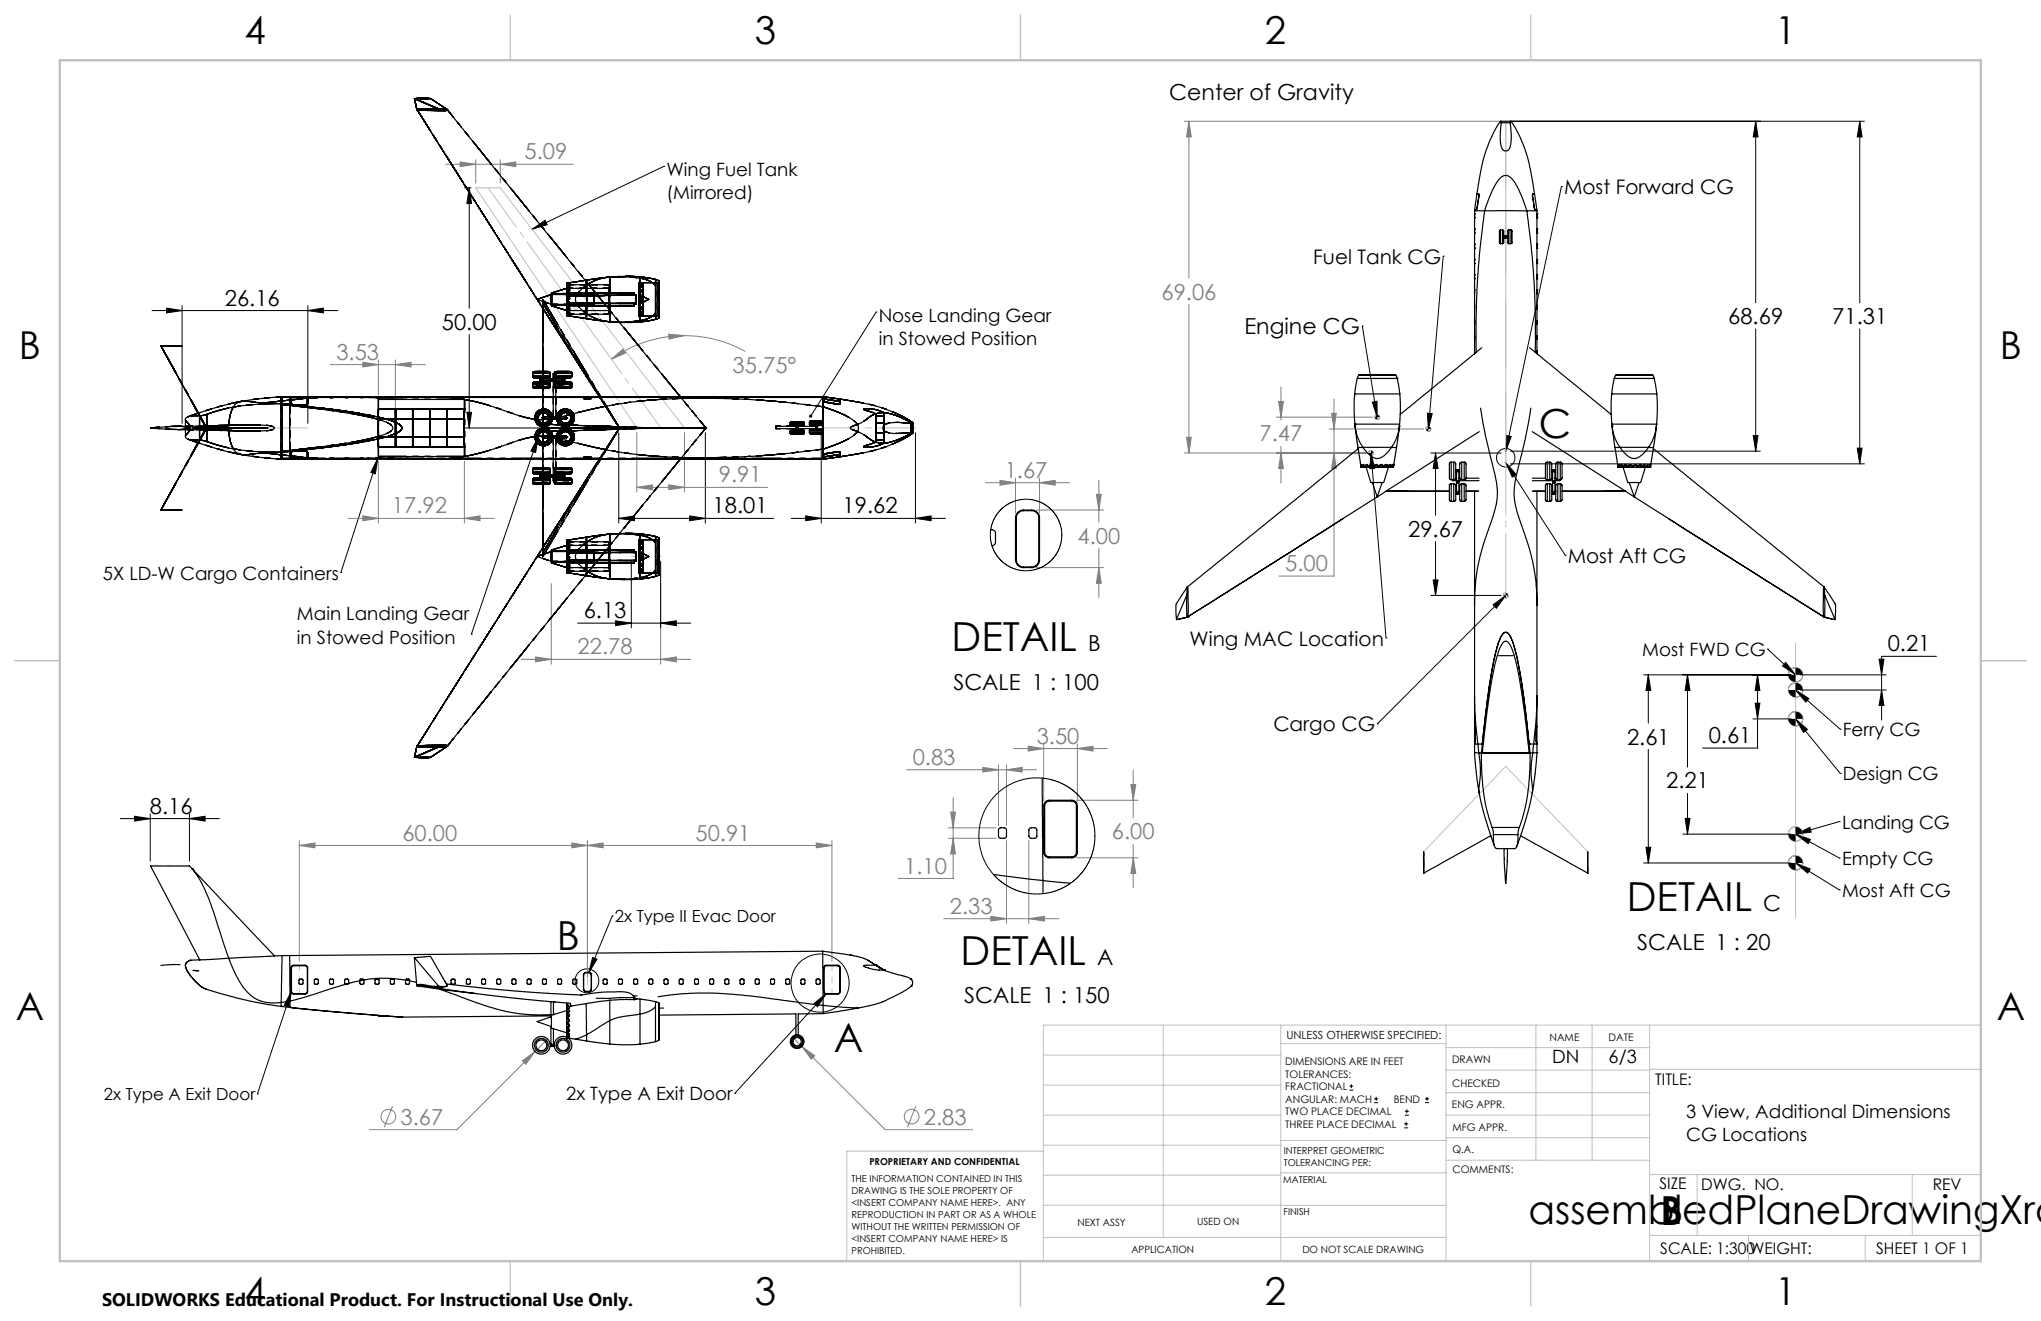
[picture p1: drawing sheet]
<svg xmlns="http://www.w3.org/2000/svg" width="432mm" height="279mm" viewBox="0 0 432 279" stroke-linecap="round" stroke-linejoin="round" font-family="sans-serif">
<defs><g id="words">
<g font-size="8.5">
<text x="325.5" y="92.7">C</text>
<text x="201.3" y="137.8">DETAIL</text>
<text x="344.2" y="192.7">DETAIL</text>
<text x="117.8" y="200.9">B</text>
<text x="203.2" y="204">DETAIL</text>
<text x="176.4" y="222.6">A</text>
<text x="323.4" y="258.9">assembledPlaneDrawingXra</text>
<text x="351.3" y="259">B</text>
</g>
<g font-size="8.1">
<text x="51.7" y="9.3">4</text>
<text x="159.7" y="9.3">3</text>
<text x="267.6" y="9.3">2</text>
<text x="375.6" y="9.3">1</text>
<text x="4" y="76">B</text>
<text x="423.1" y="76">B</text>
<text x="3.3" y="215.7">A</text>
<text x="422.4" y="215.7">A</text>
<text x="51.7" y="276">4</text>
<text x="159.7" y="276">3</text>
<text x="267.6" y="276">2</text>
<text x="375.6" y="276">1</text>
</g>
<g font-size="4.7">
<text x="247.4" y="21.1">Center of Gravity</text>
<text x="47.6" y="64.6">26.16</text>
<text x="93.5" y="69.8">50.00</text>
<text x="263.3" y="70.6">Engine CG</text>
<text x="365.6" y="68.5">68.69</text>
<text x="387.6" y="68.5">71.31</text>
<text x="150.8" y="108.6">18.01</text>
<text x="178.3" y="108.6">19.62</text>
<text x="297.9" y="113.5">29.67</text>
<text x="123.5" y="130.8">6.13</text>
<text x="230.2" y="137.8">B</text>
<text x="399.4" y="137.8">0.21</text>
<text x="201.7" y="146">SCALE 1 : 100</text>
<text x="344.2" y="157.5">2.61</text>
<text x="361.5" y="157.2">0.61</text>
<text x="352.5" y="166.8">2.21</text>
<text x="31.7" y="172.1">8.16</text>
<text x="373" y="192.7">C</text>
<text x="346.4" y="200.9">SCALE 1 : 20</text>
<text x="232.1" y="204">A</text>
<text x="204" y="212.2">SCALE 1 : 150</text>
</g>
<g font-size="4.7" fill="#808080">
<text x="111" y="33.7">5.09</text>
<text x="245.7" y="63.4">69.06</text>
<text x="71.2" y="76.1">3.53</text>
<text x="155" y="78.9">35.75°</text>
<text x="266.5" y="93.4">7.47</text>
<text x="212.6" y="101.1">1.67</text>
<text x="152.1" y="102">9.91</text>
<text x="82.9" y="108.6">17.92</text>
<text x="228" y="115">4.00</text>
<text x="271.9" y="120.8">5.00</text>
<text x="122.2" y="138.4">22.78</text>
<text x="193.1" y="161.8">0.83</text>
<text x="219.3" y="157.3">3.50</text>
<text x="85.1" y="177.8">60.00</text>
<text x="147.1" y="177.8">50.91</text>
<text x="235.3" y="177.5">6.00</text>
<text x="191.3" y="184.8">1.10</text>
<text x="200.9" y="193.3">2.33</text>
<text x="84.8" y="237.9">3.67</text>
<text x="195.5" y="237.9">2.83</text>
</g>
<g font-size="4.2">
<text x="330.9" y="41.1">Most Forward CG</text>
<text x="277.8" y="55.8">Fuel Tank CG</text>
<text x="331.7" y="119.1">Most Aft CG</text>
<text x="251.7" y="136.6">Wing MAC Location</text>
<text x="269.4" y="154.7">Cargo CG</text>
</g>
<g font-size="3.9">
<text x="141" y="37.2">Wing Fuel Tank</text>
<text x="141" y="42.1">(Mirrored)</text>
<text x="185.9" y="68">Nose Landing Gear</text>
<text x="185.9" y="72.9">in Stowed Position</text>
<text x="21.8" y="122.6">5X LD-W Cargo Containers</text>
<text x="62.8" y="131.2">Main Landing Gear</text>
<text x="62.8" y="136.1">in Stowed Position</text>
<text x="347.5" y="138.8">Most FWD CG</text>
<text x="389.9" y="155.7">Ferry CG</text>
<text x="389.9" y="165">Design CG</text>
<text x="389.7" y="175.3">Landing CG</text>
<text x="389.7" y="182.9">Empty CG</text>
<text x="389.7" y="189.7">Most Aft CG</text>
<text x="328.4" y="224.9">DN</text>
<text x="340.3" y="224.9">6/3</text>
<text x="119.8" y="232.8">2x Type A Exit Door</text>
<text x="356.7" y="236.5">3 View, Additional Dimensions</text>
<text x="356.7" y="241.4">CG Locations</text>
</g>
<text font-size="3.8" x="21.6" y="276.3">SOLIDWORKS Educational Product. For Instructional Use Only.</text>
<g font-size="3.5">
<text x="130.1" y="195.1">2x Type II Evac Door</text>
<text x="22" y="232.8">2x Type A Exit Door</text>
</g>
<g font-size="3.4">
<text x="350.2" y="229.5">TITLE:</text>
<text x="351.1" y="251.6">SIZE</text>
<text x="359.9" y="251.6">DWG. NO.</text>
<text x="408.9" y="251.7">REV</text>
<text x="351.2" y="265.2">SCALE: 1:300WEIGHT:</text>
<text x="396.9" y="265.2">SHEET 1 OF 1</text>
</g>
<text font-size="2.4" x="272.2" y="219.7">UNLESS OTHERWISE SPECIFIED:</text>
<g font-size="2.2">
<text x="327.8" y="220.1">NAME</text>
<text x="340.3" y="220.2">DATE</text>
<text x="271.9" y="225.3">DIMENSIONS ARE IN FEET</text>
<text x="271.9" y="227.9">TOLERANCES:</text>
<text x="307.2" y="224.9">DRAWN</text>
<text x="271.9" y="230.6">FRACTIONAL</text>
<text x="271.9" y="233.2">ANGULAR: MACH</text>
<text x="294.9" y="233.2">BEND</text>
<text x="307.3" y="229.8">CHECKED</text>
<text x="271.9" y="235.9">TWO PLACE DECIMAL</text>
<text x="271.9" y="238.5">THREE PLACE DECIMAL</text>
<text x="307.2" y="234.5">ENG APPR.</text>
<text x="307.3" y="239.2">MFG APPR.</text>
<text x="307.3" y="243.9">Q.A.</text>
<text x="307.3" y="248.1">COMMENTS:</text>
</g>
<g font-size="2.1">
<text x="227.9" y="259.2">NEXT ASSY</text>
<text x="253.3" y="259.2">USED ON</text>
<text x="239.3" y="265">APPLICATION</text>
<text x="275.5" y="265.1">DO NOT SCALE DRAWING</text>
</g>
<g font-size="2">
<text x="271.6" y="244.1">INTERPRET GEOMETRIC</text>
<text x="180.2" y="250">THE INFORMATION CONTAINED IN THIS</text>
<text x="183.9" y="246.4">PROPRIETARY AND CONFIDENTIAL</text>
<text x="271.5" y="250.2">MATERIAL</text>
<text x="271.6" y="246.6">TOLERANCING PER:</text>
<text x="180.2" y="252.5">DRAWING IS THE SOLE PROPERTY OF</text>
<text x="180.2" y="255.1">&lt;INSERT COMPANY NAME HERE&gt;. ANY</text>
<text x="180.2" y="257.6">REPRODUCTION IN PART OR AS A WHOLE</text>
<text x="271.5" y="257">FINISH</text>
<text x="180.2" y="260.1">WITHOUT THE WRITTEN PERMISSION OF</text>
<text x="180.2" y="262.6">&lt;INSERT COMPANY NAME HERE&gt; IS</text>
<text x="180.2" y="265.2">PROHIBITED.</text>
</g>
</g></defs>
<g fill="none" stroke="#808080" stroke-width=".21">
<path d="M94.3 34.7h27M97.3 34.3l3.3 .4-3.3 .5zM100.6 33.8v4.9M105.8 34.7l3.3-.4v.9zM105.8 33.8v4.9M250.5 25.6h67.1M251.5 25.6l.5 3.4h-1zM251.5 25.6v33.2M69.8 77.1h20.2M76.8 76.6l3.2 .5-3.2 .5zM80 76.1v7.4M83.6 77.1l3.4-.5v1z"/>
<path d="M83.6 76.1v17.4M129.3 76l2.6-2.2 .5 .8zM141.5 70.7l3.3 .3-3.3 .7zM144.8 71a26.8 26.8 0 0 0-15.5 5M144.8 71a27.5 27.5 0 0 1 12.9 3.3M251.5 64.4v31.4M80 97.5v13.1M98.2 97.5v13.1M134.7 91.5v12.6M144.8 91.5v12.6M250.5 95.8h38.5M251 92.5h1l-.5 3.3z"/>
<path d="M270 88.2h20.4M270.5 84.9h1l-.5 3.3zM271 95.8l.5 3.3h-1zM271 81.9v6.9M271 94.4v7.8M281.2 90.7h20M281.7 87.4h1l-.5 3.3zM282.2 95.8l.5 3.3h-1zM282.2 84.4v37.4h-11.6M73.7 109.6h30.9M76.8 109.1l3.2 .5-3.2 .5zM98.2 109.6l3.4-.5v1z"/>
<path d="M134.7 103.1l3.3-.5v1zM134.7 103.1h27.7M141.5 102.6l3.3 .5-3.3 .5zM208.5 102.1h17.8M211.6 101.6l3.2 .5-3.2 .5zM214.8 101.1v7.4M219.3 107.9h14.2M219.9 102.1l3.3-.5v1zM219.9 101.1v7.4M232 104.6h1l-.5 3.3zM232.5 101.5v9M232.5 116v10.4"/>
<path d="M110.3 139.5h35.8M113.3 139l3.3 .5-3.3 .5zM116.6 123.4v17.1M139.8 139.5l3.3-.5v1zM139.8 123.4v17.1M219.3 120.1h14.2M232.5 120.1l.5 3.3h-1zM214.5 158.3h19.8M217.5 157.8l3.3 .5-3.3 .6zM220.8 157.3v12.1M227.9 158.3l3.3-.5v1.1zM227.9 157.3v12.1"/>
<path d="M63.3 178.8l3.3-.5v1zM63.3 177.8v25.5M63.3 178.8h112.7M121 178.3l3.3 .5-3.3 .5zM124.3 178.8l3.3-.5v1zM124.3 177.8v28.9M172.7 178.3l3.3 .5-3.3 .5zM176 177.8v25.5M191.8 162.8h27.5M200.6 175.1h10.1M200.6 177.3h10.1M201.1 171.8h1l-.5 3.3z"/>
<path d="M201.6 177.3l.5 3.3h-1zM201.6 168.7v17.1h-11.6M207.9 162.3l3.3 .5-3.3 .5zM211.2 161.8v12.8M212.9 162.8l3.4-.5v1zM212.9 161.8v12.8M212.9 177.8v17.5M217.7 177.8v17.5M227.8 169.3h13M239.3 165.9h1l-.6 3.4zM239.7 162.9v10.1M239.7 178.6v9.2"/>
<path d="M199.6 194.3h24.4M209.6 193.8l3.3 .5-3.3 .5zM217.7 194.3l3.3-.5v1zM227.8 181.4h13M239.7 181.4l.6 3.3h-1zM115.9 219.8l-2.7 2.6M167.6 219.3l19.7 19.6h18.5M83 234l-1.7 4.4M110.5 224.4l2.7-2-2 2.7zM113.2 222.4l-16.5 16.5h-18.5M169.7 221.3l2.7 2-.8 .7zM193.7 234l-1.7 4.4"/>
<circle cx="82.2" cy="236.2" r="1.55"/>
<circle cx="192.9" cy="236.2" r="1.55"/>
</g>
<g fill="none" stroke="#000" stroke-width=".21">
<path d="M98.3 39.7h1.4M99.3 39.7l.5 3.3h-1zM99.3 39.7v25.5M140.4 35.2h.1M140.4 35.2l-27.9 13.3M319.5 25.6h74.9M330.3 39.4h.1M330.3 39.4l-11.7 56M371.4 25.6l.5 3.4h-1zM371.4 25.6v38.4M393.5 25.6l.4 3.4h-1zM393.5 25.6v38.4"/>
<path d="M112.5 48.5l2.8-1.9 .4 .9zM305.3 54.2h.1M305.3 54.2l-3.1 36.5M32.2 65.7h39.3M35.2 65.2l3.3 .5-3.3 .5zM38.5 64.7v24.8M65.1 65.7l3.3-.5v1zM65.1 64.7v24.8M99.3 70.8v19.7M185.3 66h.1M185.3 66l-13.8 22M288.2 69h.1"/>
<path d="M288.2 69l3.2 19.2M371.4 69.6v25.8M393.5 69.6v28.5M79.9 96.9l-7.8 24.2M79.9 96.9l-.5 3.3-.9-.3zM98.3 90.5h31.6M98.8 87.2h1l-.5 3.3zM113.9 92.4l-.6 3.3-1-.3zM113.9 92.4l-14.2 41.7M130.9 91.5v19.1M149.2 91.5v19.1M173.7 91.5v19.1"/>
<path d="M193.7 91.5v19.1M290.1 95.8l3.1 39.1M290.1 95.8l.7 3.3h-1zM290.1 95.3l-.3 .1-.3 .4M290.3 85.1l1-.2 .1 3.3zM290.5 95.8l-.2 .4-.2 .1M291.4 87.7a.49 .49 0 0 0-.5 .5M291.9 88.2a.49 .49 0 0 1-.5 .5M302 87.4l1 .1-.8 3.2zM302.2 90.2l-.4 .3-.1 .2M302.7 95.8h14.9M302.7 90.7a.49 .49 0 0 1-.5 .5"/>
<path d="M303.7 95.8l.5 3.3h-1zM303.7 95.8v13.2M318.6 97.9l2.2 2.5-.9 .5zM318.6 95.3l-.1 .1M318.6 97.9l-.1 .1M318.6 97.9l12.6 19.5M318.7 95.4l-.1 .1M318.7 98h-.1M318.7 92.1l1 .2-1.1 3.1zM319.5 95.4h52.9M319.5 98.1h74.9M370.9 92.1h1l-.5 3.3z"/>
<path d="M392.9 94.8h1l-.4 3.3zM130.9 109.6l3.3-.5v1zM130.9 109.6h32.8M133.6 118.7v14.1M139.8 118.7v14.1M145.9 109.1l3.3 .5-3.3 .5zM167.4 109.6h32.6M170.5 109.1l3.2 .5-3.2 .5zM193.7 109.6l3.3-.5v1zM303.7 114.5v11.4M331.2 117.4h.1M72.1 121.1h.1"/>
<path d="M99.7 134.1h.1M122.2 131.8h23.9M130.2 131.3l3.4 .5-3.4 .5zM139.8 131.8l3.3-.5v1zM293.2 134.9h.1M302.7 125.9h14.9M303.2 122.7h1l-.5 3.2zM315.9 127.9l2.7-2-2 2.8zM318.6 125.4l-.3 .1-.2 .4M318.6 125.9l-27.2 27.2M319.1 125.9a.49 .49 0 0 1-.5 .6M374 137.3h.1"/>
<path d="M374 137.3l5.9 5.4M397.5 139.4h1.1l-.5 3.3zM409.7 138.8h-11.6v13.5M291.4 153.1h.1M347.7 142.7h31.2M348.7 142.7l.6 3.3h-1.1zM348.7 142.7v10.2M348.7 158.5v24M357 142.7l.5 3.3h-1zM357 142.7v19.5M370.8 152h8.1M371.3 148.7h1l-.5 3.3z"/>
<path d="M371.8 142.7l.5 3.3h-1zM371.8 142.7v15.5h-11.6M377.8 140.1l2.1 2.6-2.8-1.8zM379.9 152l2.5 2.3-.8 .6zM379.9 145.9l2.8 1.8-.7 .8zM379.9 141.2a1.56 1.56 0 0 0-1.5 1.5M379.9 144.4a1.49 1.49 0 0 0-1.5 1.5M379.9 150.5a1.56 1.56 0 0 0-1.5 1.5M379.9 152l9.4 11.6M379.9 145.9l9.4 8.3M380.9 142.7h18.2M380.9 145.9h18.2"/>
<path d="M381.4 142.7a1.5 1.5 0 0 1-1.5 1.6M381.4 145.9a1.56 1.56 0 0 1-1.5 1.6M381.4 152a1.56 1.56 0 0 1-1.5 1.6M389.3 154.2h.1M398.1 145.9l.5 3.3h-1.1zM25.4 173.1h21M28.5 172.6l3.3 .5-3.3 .6zM31.8 172.2v9.9M40.1 173.1l3.3-.5v1.1zM40.1 172.2v9.9M348.2 179.2h1.1l-.6 3.3zM356 176.4h22.9"/>
<path d="M356.5 173.1h1l-.5 3.3zM357 167.8v8.6M379.9 176.4l3-1.4 .3 1zM379.9 176.4l3.1 1.2-.4 .8zM379.9 174.9a1.49 1.49 0 0 0-1.5 1.5M379.9 176.4l9.2 5.1M381.4 176.4a1.56 1.56 0 0 1-1.5 1.5M389.1 173.8h.1M389.1 173.8l-9.2 2.6M389.3 163.6h.1M129.5 193.7h.1M129.5 193.7l-4.9 12"/>
<path d="M347.7 182.5h31.2M379.9 182.5l3.1 1.3-.6 .9zM379.9 181a1.56 1.56 0 0 0-1.5 1.5M379.9 182.5l9.2 5.7M381.4 182.5a1.56 1.56 0 0 1-1.5 1.5M389.1 188.2h.1M389.1 181.5h.1M61.7 209.7l-7.2 21.7M61.7 209.7l-.6 3.2-1-.3zM125.4 202.5l.9 .4-1.7 2.8zM172.2 212.2l2.6-2.1-1.8 2.8zM174.8 210.1l-19.3 21.1"/>
<path d="M54.5 231.4h.1M155.5 231.2h.1M285.5 230.6h.8M285.5 229.7h.8M285.9 229.3v.9M290.7 233.2h.8M290.7 232.4h.8M291.1 232v.8M297.1 238.5h.8M297.1 237.7h.8M297.2 235.9h.9M297.2 235.1h.9"/>
<path d="M297.5 237.3v.8M297.6 234.6v.9M301.5 233.2h.8M301.5 232.4h.8M301.9 232v.8"/>
<circle cx="318.6" cy="96.8" r="1.96"/>
<circle cx="124.2" cy="207.4" r="2.52"/>
<circle cx="173.5" cy="207.9" r="6.1"/>
</g>
<g fill="none" stroke="#c0c0c0" stroke-width=".21">
<path d="M100.6 39.7h5.2l39 50.8h-10.1zM130.4 90.5h1M130.6 90.2l.7 .7M130.9 90v1M131.3 90.2l-.7 .7M148.7 90.5h1M148.9 90.2l.7 .7M149.2 90v1M149.6 90.2l-.7 .7M379.9 136.1v58M301.2 180.2l17.4-18.1 17.4 18.1M246.1 216.8v44.9"/>
<path d="M271 216.8v49.9M305.9 216.8v49.9M324.9 216.8v28.6M336.8 216.8v28.6M349 216.8v49.9M419.1 216.8h-198.4v49.9M220.7 235.9h50.3M220.7 229.5h50.3M220.7 223.2h50.3M271 220.7h34.9M305.9 231.1h43.1M305.9 226.3h43.1"/>
<path d="M305.9 221.6h43.1M305.9 235.9h43.1M349 226.2h70.1M220.7 254.9l85.2 .1M220.7 248.6h50.3M220.7 242.2h50.3M220.7 243.5h-41.6v23.2M271 248.1h35M271 241.2h35M305.9 240.6h43.1M306 245.4h43M349 248.4h70.1"/>
<path d="M359.1 248.4v12.9M404.6 248.4v12.9M220.7 261.7h85.2M349 261.3h70.1M369.9 261.3v5.4M394.6 261.3v5.4"/>
<circle cx="290" cy="95.8" r=".51"/>
<circle cx="291.4" cy="88.2" r=".51"/>
<circle cx="302.2" cy="90.7" r=".5"/>
<circle cx="318.5" cy="95.4" r=".1"/>
<circle cx="318.6" cy="98" r=".11"/>
<circle cx="318.6" cy="126" r=".51"/>
<circle cx="379.9" cy="145.9" r="1.53"/>
<circle cx="379.9" cy="152" r="1.53"/>
<circle cx="379.9" cy="142.7" r="1.52"/>
<circle cx="379.9" cy="176.4" r="1.53"/>
<circle cx="379.9" cy="182.5" r="1.53"/>
</g>
<path d="M63.3 204.2v5.9M176 204.2v5.9" fill="none" stroke="#c0c0c0" stroke-width=".21" stroke-dasharray="15.2 1.3 1.3 1.3" stroke-dashoffset="14.2"/>
<path d="M124.3 205.7v4" fill="none" stroke="#c0c0c0" stroke-width=".21" stroke-dasharray="15.2 1.3 1.3 1.3" stroke-dashoffset="15.2"/>
<path d="M31.8 183.1h8.3" fill="none" stroke="#c0c0c0" stroke-width=".21" stroke-dasharray="15.2 1.3 1.3 1.3" stroke-dashoffset="13"/>
<path d="M139.8 117.7h-6.2" fill="none" stroke="#c0c0c0" stroke-width=".21" stroke-dasharray="15.2 1.3 1.3 1.3" stroke-dashoffset="14"/>
<path d="M38.6 90.5h26.5" fill="none" stroke="#c0c0c0" stroke-width=".21" stroke-dasharray="15.2 1.3 1.3 1.3" stroke-dashoffset="3.9"/>
<path d="M173.8 90.5h19.9" fill="none" stroke="#c0c0c0" stroke-width=".21" stroke-dasharray="15.2 1.3 1.3 1.3" stroke-dashoffset="7.2"/>
<path d="M103.2 39.7l36.6 50.8" fill="none" stroke="#c0c0c0" stroke-width=".21" stroke-dasharray="15.2 1.3 1.3 1.3" stroke-dashoffset="4.9"/>
<path d="M318.6 25.6v69.8" fill="none" stroke="#c0c0c0" stroke-width=".21" stroke-dasharray="15.2 1.3 1.3 1.3" stroke-dashoffset="1.3"/>
<path d="M318.6 25.6v72.5" fill="none" stroke="#c0c0c0" stroke-width=".21" stroke-dasharray="15.2 1.3 1.3 1.3"/>
<path d="M318.6 95.8v30.1" fill="none" stroke="#c0c0c0" stroke-width=".21" stroke-dasharray="15.2 1.3 1.3 1.3" stroke-dashoffset="2.1"/>
<path d="M108 3.2v9.5M215.9 3.2v9.5M323.8 3.2v9.5M3.1 139.7h9.6M419.1 139.7h9.5M108 266.7v9.6M215.9 266.7v9.6M323.8 266.7v9.6" fill="none" stroke="#c0c0c0" stroke-width=".25"/>
<path d="M12.7 12.7h406.4v254h-406.4z" fill="none" stroke="#c0c0c0" stroke-width=".5"/>
<g fill="#000">
<path d="M290.3 85.1l1-.2 .1 3.3z"/>
<path d="M290.1 95.8l.7 3.3h-1zM302 87.4l1 .1-.8 3.2zM315.9 127.9l2.7-2-2 2.8zM318.7 92.1l1 .2-1.1 3.1zM318.6 97.9l2.2 2.5-.9 .5zM318.6 95.3l.1 .1zM318.5 95.4l.1 .1zM318.6 97.9l.1 .1zM318.5 98h.1zM290.1 95.3v.5h.4v-.3zM289.5 95.8l.3 .4 .3 .1v-.5zM302.2 90.2v.5h.5l-.1-.3zM301.7 90.7l.2 .5h.3v-.5zM291.4 87.7v.5h.5a.49 .49 0 0 0-.5-.5zM290.9 88.2l.2 .5h.3v-.5zM318.6 125.4v.5h.5l-.1-.2zM318.1 125.9a.49 .49 0 0 0 .5 .6v-.6z"/>
<path d="M61.7 209.7l-.6 3.2-1-.3zM125.4 202.5l.9 .4-1.7 2.8z"/>
<path d="M172.2 212.2l2.6-2.1-1.8 2.8zM171.2 87.8l.1 .5 .2-.3-.2 .3a.34 .34 0 0 0 .5-.1 .34 .34 0 0 0-.1-.5 .34 .34 0 0 0-.5 .1zM113.9 92.4l-.6 3.3-1-.3zM112.5 48.5l2.8-1.9 .4 .9zM79.9 96.9l-.5 3.3-.9-.3zM377.8 140.1l2.1 2.6-2.8-1.8zM379.9 182.5l3.1 1.3-.6 .9zM379.9 176.4l3-1.4 .3 1zM379.9 176.4l3.1 1.2-.4 .8zM379.9 152l2.5 2.3-.8 .6zM379.9 145.9l2.8 1.8-.7 .8zM378.4 142.7a1.5 1.5 0 0 0 1.5 1.6v-1.6zM379.9 141.2v1.5h1.5a1.5 1.5 0 0 0-1.5-1.5zM378.4 145.9a1.56 1.56 0 0 0 1.5 1.6v-1.6zM379.9 144.4v1.5h1.5a1.5 1.5 0 0 0-1.5-1.5zM378.4 152a1.56 1.56 0 0 0 1.5 1.6v-1.6zM379.9 150.5v1.5h1.5a1.56 1.56 0 0 0-1.5-1.5zM378.4 176.4a1.56 1.56 0 0 0 1.5 1.5v-1.5zM379.9 174.9v1.5h1.5a1.5 1.5 0 0 0-1.5-1.5zM378.4 182.5a1.56 1.56 0 0 0 1.5 1.5v-1.5zM379.9 181v1.5h1.5a1.56 1.56 0 0 0-1.5-1.5z"/>
</g>
<g fill="#808080">
<path d="M219.9 102.1l3.3-.5v1zM211.6 101.6l3.2 .5-3.2 .5z"/>
<path d="M110.5 224.4l.7 .7 2-2.7zM169.7 221.3l1.9 2.7 .8-.7zM239.3 165.9h1l-.6 3.4zM239.7 181.4l.6 3.3h-1zM201.1 171.8h1l-.5 3.3zM201.6 177.3l.5 3.3h-1zM207.9 162.3l3.3 .5-3.3 .5zM212.9 162.8l3.4-.5v1zM209.6 193.8l3.3 .5-3.3 .5zM217.7 194.3l3.3-.5v1zM232 104.6h1l-.5 3.3zM232.5 120.1l.5 3.3h-1z"/>
<path d="M217.5 157.8l3.3 .5-3.3 .6zM227.9 158.3l3.3-.5v1.1z"/>
<path d="M113.3 139l3.3 .5-3.3 .5zM139.8 139.5l3.3-.5v1zM76.8 109.1l3.2 .5-3.2 .5zM98.2 109.6l3.4-.5v1zM76.8 76.6l3.2 .5-3.2 .5zM83.6 77.1l3.4-.5v1z"/>
</g>
<g fill="#000">
<path d="M130.9 109.6l3.3-.5v1zM145.9 109.1l3.3 .5-3.3 .5z"/>
<path d="M139.8 131.8l3.3-.5v1zM130.2 131.3l3.4 .5-3.4 .5z"/>
<path d="M28.5 172.6l3.3 .5-3.3 .6zM40.1 173.1l3.3-.5v1.1zM35.2 65.2l3.3 .5-3.3 .5zM65.1 65.7l3.3-.5v1zM170.5 109.1l3.2 .5-3.2 .5zM193.7 109.6l3.3-.5v1zM98.8 87.2h1l-.5 3.3zM99.3 39.7l.5 3.3h-1zM371.4 25.6l.5 3.4h-1zM370.9 92.1h1l-.5 3.3zM393.5 25.6l.4 3.4h-1zM392.9 94.8h1l-.4 3.3zM303.7 95.8l.5 3.3h-1zM303.2 122.7h1l-.5 3.2zM397.5 139.4h1.1l-.5 3.3zM398.1 145.9l.5 3.3h-1.1zM371.8 142.7l.5 3.3h-1zM371.3 148.7h1l-.5 3.3zM357 142.7l.5 3.3h-1zM356.5 173.1h1l-.5 3.3zM348.7 142.7l.6 3.3h-1.1zM348.2 179.2h1.1l-.6 3.3z"/>
</g>
<g fill="#808080">
<path d="M105.8 34.7l3.3-.4v.9zM97.3 34.3l3.3 .4-3.3 .5z"/>
<path d="M121 178.3l3.3 .5-3.3 .5zM63.3 178.8l3.3-.5v1z"/>
<path d="M124.3 178.8l3.3-.5v1zM172.7 178.3l3.3 .5-3.3 .5zM141.5 70.7l3.3 .3-3.3 .7zM129.3 76l2.6-2.2 .5 .8zM270.5 84.9h1l-.5 3.3zM271 95.8l.5 3.3h-1zM281.7 87.4h1l-.5 3.3zM282.2 95.8l.5 3.3h-1zM251 92.5h1l-.5 3.3zM251.5 25.6l.5 3.4h-1z"/>
<path d="M134.7 103.1l3.3-.5v1zM141.5 102.6l3.3 .5-3.3 .5z"/>
</g>
<g fill="none" stroke="#000" stroke-width=".25">
<path d="M87.7 20.9l1.5-.2 1.9 .1-.9 .2zM87.7 20.9l.5 2.1M87.7 20.9l5.1 2.1M87.7 20.9l5.1 2.2M88.2 23.1l.1 .2M88.2 23.1h.1M88.2 23h4.6M88.2 23v.1M88.2 23l4.6 .1M88.3 23.3l42.6 67M88.3 23.3l4.4 .1M88.3 23.3l36.4 57.3"/>
<path d="M91.1 20.8l3.5 2.4M92.8 23.1l-.1 .3M92.8 23.1l1.8 .1M92.8 23l1.8 .2M94.5 23.2h.1M94.5 23.2l-6.2 .1M94.6 23.2l54.8 67.4M94.6 23.2h.1M94.6 23.2h-.1M94.6 23.2l-.3 .2h-1.6M317.5 25.6h2.2M317.6 26l-.2-.4-1.1 1.8-1.8 4.1-1 3.5-1 6"/>
<path d="M317.6 26l-.2 2.3 .1 2 .4 1.3 .4 .3h.6l.3-.3 .4-1 .1-2.3-.2-2.3M317.6 26h1.9M319.5 26l.2-.4 1.2 2 1.9 4.5 1 3.9 .8 5M109 56.1h.1M119.9 60v.3M119.9 60l.1 .2M119.9 59.9l.6 .1M119.9 59.9v.1M120.5 60l-.6 .1M120.5 59.8l-.6 .1M120.5 59.8l-.6 .2M120.5 59.8l-.5 .4"/>
<path d="M120.5 60l-.5 .4M128.6 58.7l-8.2 1.1M129 58.6l-.6 .1M129 58.6l2.4-.1h3.6l2.8 .4 1.5 .5M129 58.6v3.3M129 58.6l-2.5 .5-2.4 1.2M129 58.6h4l2.4 .2M129 58.6v9.5M135.2 59.8v7.1zM135.2 59.8h4M135.3 59.9l.7 .1zM135.3 59.8v7"/>
<path d="M135.4 58.8v9M135.4 58.8l2.2 .7 1.1 1M135.4 58.8v-.2v9.5v-.3M136 59.8h-.7M136 59.8v7.1M139.2 59.8l.3-.2-.1 7.6-.7 .4-3.7 .6h-3.7l-2.3-.1M139.2 59.8v7.1zM139.3 59.4l.2 7.7-.2-.2h-4.1M139.3 59.4v7.9zM312 58.7v.2M312 58.1v.2M312 55.5v.2"/>
<path d="M312 54.9v.2M312 52.2v.3M312 51.6v.3M312 49v.3M312 48.4v.3M312 45.8v.3M312 45.2v.3M312 44.5v30.3M312 58.9h.1M312 58.1h.1M312 55.7h.1M312 54.9h.1"/>
<path d="M312 52.5h.1M312 51.6h.1M312 49.3h.1M312 48.4h.1M312 46.1h.1M312 45.2h.1M312 44.4v.1M312.5 41.1l-.5 3.3M312.5 41.1a.3 .3 0 0 1 .4 0 .3 .3 0 0 1-.1 .4l-.3 2.5-.2 .4h-.3M312.5 41h.4v.5l-.4 2.7-.2 .3h-.3M312.5 41v.1M314.1 44.6h-2.1"/>
<path d="M314.1 44.6h8.9M314.1 44.6l1.1-3.1 .9-2 1-1.6 .5-.4 .7-.4h.5l.6 .3 1.2 1.3 1.4 3 1 2.9M314.1 44.6l-1.2 9.7-.4 7.2-.2 5.9v7.1M317.5 48.6l-.3 .2v2.6l.3 .1M317.5 48.6v2.9M317.5 51.5h.4M317.5 48.6h.4M317.9 48.6l.2 .2v2.6l-.2 .1M317.9 48.6v2.9M318.1 49.9h.3M318.1 50.3h.3M318.3 50.1l.1 .2"/>
<path d="M318.3 50.1h.2M318.4 49.9l.1 .1M318.4 49.9l-.1 .2M318.4 49.9h.3M318.4 50.3h.3M318.5 50l-.2 .1M318.5 50.1l-.1 .2M318.5 50h.1M318.5 50.1h.1M318.6 50.1l.1 .2M318.6 50l.2 .1M318.7 49.9l-.1 .1"/>
<path d="M318.7 49.9l.1 .2M318.7 49.9h.3M318.7 50.3h.3M318.8 50.1h-.2M318.8 50.1l-.1 .2M319.2 48.6l-.2 .2v2.6l.2 .1M319.2 48.6v2.9M319.2 51.5h.5M319.2 48.6h.5M319.7 48.6l.2 .2v2.6l-.2 .1M319.7 48.6v2.9M323 44.6h2.2"/>
<path d="M323 44.6l1.2 9.7 .4 5.3 .2 7.9v7M324.2 41.5l.4 2.7 .2 .3h.4M324.2 41.5l.4 2.5 .2 .4h.3M324.6 41a.37 .37 0 0 0-.4 .1 .37 .37 0 0 0 0 .4M324.6 41l.1 .1M324.7 41.1l.4 3.3M324.7 41.1h-.1a.31 .31 0 0 0-.3 0 .31 .31 0 0 0-.1 .4M325.1 44.4l.1 .1M325.2 58.7v.2M325.2 58.1v.2M325.2 55.5v.2M325.2 54.9v.2"/>
<path d="M325.2 52.2v.3M325.2 51.6v.3M325.2 49v.3M325.2 48.4v.3M325.2 45.8v.3M325.2 45.2v.3M325.2 58.9h.1M325.2 58.1h.1M325.2 55.7h.1M325.2 54.9h.1M325.2 52.5h.1M325.2 51.6h.1"/>
<path d="M325.2 49.3h.1M325.2 48.4h.1M325.2 46.1h.1M325.2 45.2h.1M325.2 44.5v30.3M34 73.2h4.5zM34 73.2l9.7 17.3M34 73.2l9.6 17.3M112.7 79.6v.2l.4 .1M112.7 79.6h3.7zM112.7 79h3.7zM112.7 79v.6"/>
<path d="M113.1 78.6h-.2l-.2 .4M113.1 78.6h2.9zM113.1 79.9h2.9zM113.4 78.6h2.3zM113.4 78.8h2.3zM113.4 78.6v.2M114.3 79.9h.5zM114.3 79.9v.2M114.8 79.9v.2h4.1v-.2M114.9 63.4l16 26.9M114.9 64.2l9.8 16.4M114.9 64.2l-.1 25.5"/>
<path d="M114.9 63.4l-.1 26.3M114.9 63.4v.8M115.7 78.6v.2M116 78.6l.4 .2v.9l-.4 .2M116.7 62.1v2.5zM116.7 62v2.7zM116.7 62.3v2.1zM116.7 62.1h9M116.7 64.6h9M116.7 64.7l3.2 1M116.7 64.4h9M117.1 79.1h.5z"/>
<path d="M117.1 79.1v9h-2.1M117.3 79.6v.2l.4 .1M117.3 79.6h3.7zM117.3 79h3.7zM117.3 79v.6M117.6 79.1v9h2M117.7 78.6h-.3l-.1 .4M117.7 78.6h2.9zM117.7 79.9h2.9zM118 78.6h2.3zM118 78.8h2.3zM118 78.6v.2"/>
<path d="M118.9 79.9h.5zM119.4 79.9v.2M119.9 65.6l.4 .2M119.9 66.3l.4 .2v-.1M119.9 60l.5-.1-.1 .5M119.9 63.3l.2 .4M119.9 65.1l.6 .3M119.9 63.3v.7M119.9 63v.1M119.9 63.1v.8M119.9 63.9v.1M119.9 63v.3"/>
<path d="M119.9 64.6l.2 .1M119.9 65.4l.2 .1M119.9 66.4h.2M119.9 66l.2 .1M119.9 66.4l.2 .1M119.9 66.2l.2 .1M119.9 65.7l.2 .1M119.9 64.9l.2 .1M119.9 63.9l.2 .2M119.9 62.1l.2 .1M119.9 61.3h.2M119.9 60.6l.2 .1"/>
<path d="M119.9 60.3h.2M119.9 60.5h.2M119.9 61l.2 .1M119.9 61.8l.2 .1M119.9 62.7l.2 .1M119.9 63.6l.2 .2M119.9 63.3l.1 .4 .6 .4M119.9 64l.1 .2M119.9 61v4.7zM119.9 64.6v.1M119.9 64.7h.1M119.9 65.4v.2"/>
<path d="M119.9 66v.3M119.9 66.4v.3M119.9 66.7h.1M119.9 66.2v.3M119.9 66.7v.1M119.9 65.7v.2M119.9 65.9v.1M119.9 66.5h.1M119.9 62v.1M119.9 64.9v.2M119.9 61.1h.1M119.9 61.1v.2"/>
<path d="M119.9 60.4v.2M119.9 60.4l.1 .1M119.9 61.1v.1M119.9 60.4h.1M119.9 60h.1M119.9 60.2v.3M119.9 60.2l.1 .3M119.9 60.8v.2M119.9 60.8l.1 .3M119.9 61.6v.2M119.9 61.6l.1 .3M119.9 62.6v.1"/>
<path d="M119.9 62.6l.1 .2M119.9 63.7l.1 .1M119.9 63.6v.1M119.9 65.7h9M119.9 63.3h.1M119.9 64.8l.4 .3M119.9 66l.6 .2M119.9 66.8l.6 .1M119.9 66.5l.6 .2M119.9 66.7h.6M119.9 66.7l.6 .2M119.9 66.3l.5 .2 .1 .2"/>
<path d="M119.9 65.5h.1M119.9 65.5l.5 .3 .1 .3M119.9 64.6l.5 .3 .1 .5M119.9 63.5l.5 .4 .1 .5M119.9 62.5l.5 .3 .1 .5M119.9 60.7l.5 .2 .1 .3M119.9 61.5l.5 .3 .1 .4M119.9 60h.6M119.9 60.4l.6 .1M119.9 62.1h.1M119.9 60.1l.5 .1 .1 .3M119.9 61.2l.6 .1"/>
<path d="M119.9 65.5v.1M119.9 66.3h.1M119.9 60.1v.1M119.9 60.7v.1M119.9 61.5v.1M119.9 62.5v.1M119.9 63.5v.2M120 63.8l.3 .2-.1 .3M120 64.9l-.1 .2M120 63.5h-.1M120 60.6l-.1 .1M120 62.1l.1 .1"/>
<path d="M120 62.8l-.1 .2M120 64.2l.3 .4M120 62.8a.38 .38 0 0 1 .3 .4 .38 .38 0 0 1-.3 .3M120 63.8a.36 .36 0 0 1 .3 .3 .36 .36 0 0 1-.3 .4M120 61.9a.34 .34 0 0 1 .3 .3 .34 .34 0 0 1-.3 .3M120 66.5l.3 .1zM120 62.8l.1 .1M120 66.1l.3 .3h-.3M120 64.7a.3 .3 0 0 1 .3 .3 .3 .3 0 0 1-.3 .3M120 65.5l.3 .3-.3 .2M120 65.1a.28 .28 0 0 1 .3 .2 .28 .28 0 0 1-.3 .3M120 66.3l.3 .2h-.3"/>
<path d="M120 65.8l.3 .2-.3 .2M120 60.7a.24 .24 0 0 1 .3 .2 .24 .24 0 0 1-.3 .2M120 60.3h.3l-.3 .2M120 61.3a.3 .3 0 0 1 .3 .3 .3 .3 0 0 1-.3 .3M120 60.5l.3 .1-.3 .3M120 60.2h.3l-.3 .2M120 61.1l.3 .2-.3 .3M120 60.2l.3-.1-.3 .1M120 65.5l-.1 .1M120 66.1l-.1 .2M120 65.3l.5 .1M120 66l.5 .1"/>
<path d="M120 66.5l-.1 .2M120 66.4l.5 .3M120 66.5l.5 .4M120 66.2l-.1 .3M120 66.3l.5 .4M120 65.6l-.1 .3M120 65.8l.5 .4M120 65.1l.5 .3M120 61.9l-.1 .1M120 62.5h.1M120 62.8h.1M120 63.5h.1"/>
<path d="M120 61.9h.1M120 63.8h.1M120 64.5h.1M120 65.3h.1M120 60.7h.1M120 60.3h.1M120 61.1l.1 .1M120 61.3h.1M120 60.5l.1 .1M120 61.9l.1 .1M120 60.9h.1M120 61.6l.1 .1"/>
<path d="M120 60.5h.1M120 61.1h.1M120 60.2l.1 .1M120 60.4h.1M120 60.2h.1M120.1 62.8h.1M120.1 62.8l.2 .2v.3l-.2 .2M120.1 63l-.2 .3M120.1 64.7l.2 .2-.2 .4M120.1 65.3l-.2 .1M120.1 65.5l.2 .2-.2 .3M120.1 66.1l.2 .1-.2 .2"/>
<path d="M120.1 66.4h-.2M120.1 66.4h.2l-.2 .1M120.1 66h-.2M120.1 66.3h.2l-.2 .1M120.1 65.8a.2 .2 0 0 1 .2 .2 .2 .2 0 0 1-.2 .1M120.1 65.6l-.2 .1M120.1 66.1l-.2 .1M120.1 64.8l-.2 .1M120.1 65a.29 .29 0 0 1 .2 .3 .29 .29 0 0 1-.2 .3M120.1 64.1l.2 .3-.2 .4M120.1 62.9l-.2 .2M120.1 61.3l.2 .3-.2 .4"/>
<path d="M120.1 61.2l-.2 .1M120.1 62.2l.2 .2-.2 .5M120.1 62l-.2 .1M120.1 60.7a.23 .23 0 0 1 .2 .2 .23 .23 0 0 1-.2 .3M120.1 60.6h-.2M120.1 60.3l.2 .1-.2 .2M120.1 60.2h.2l-.2 .1M120.1 60.2l-.2 .1M120.1 60.3h.2l-.2 .1M120.1 60.4l-.2 .1M120.1 60.5a.2 .2 0 0 1 .2 .2 .2 .2 0 0 1-.2 .2M120.1 60.9l-.2 .1"/>
<path d="M120.1 61.1a.27 .27 0 0 1 .2 .3 .27 .27 0 0 1-.2 .3M120.1 61.9l.2 .2v.3l-.2 .1M120.1 62.8l.2 .3-.2 .4M120.1 62.5l-.2 .2M120.1 61.7l-.2 .1M120.1 63.5l-.2 .1M120.1 63.8l.2 .2-.2 .5M120.1 64.5l-.2 .1M120.1 63.7l.1 .2M120.1 64.1l-.1 .1M120.1 64.8l-.1 .1M120.1 63v.7"/>
<path d="M120.1 66.5h-.1M120.1 66.4l-.1 .1M120.1 66.4h-.1M120.1 66h-.1M120.1 64.7h-.1M120.1 65.6h-.1M120.1 65l-.1 .1M120.1 66.3h-.1M120.1 65.8h-.1M120.1 66.1h-.1M120.1 66.1l-.1 .1M120.1 65.5h-.1"/>
<path d="M120.1 62.2l.1 .3-.2 .3M120.2 63.8v.1M120.2 63.8l.4 .3M120.2 62.5h14.3M120.2 64.2h14.3M120.2 62.5v.4M120.2 63.8v.4M120.2 62.5h8.6M120.2 64.2h8.6M120.2 65.2l.1 .2M120.2 62.3l.1 .1M120.2 60.6l.1 .1"/>
<path d="M120.2 62.8l-.1 .2M120.2 62.8v.1M120.2 62.8v1.1M120.3 62.1l-.2 .3M120.3 64.6l.5 .1M120.3 64.6l-.3 .3M120.3 78.6v.2M120.3 64.6l-.1 .1M120.3 66h-.1M120.3 66.6l.1 .2-.5-.1M120.3 61.6l-.4 .3M120.3 60.9l-.4 .2"/>
<path d="M120.3 60.1v.1h8.6M120.3 60.3v-.1l-.4 .2M120.3 61.3l-.1 .2M120.3 66.3v.3M120.4 66.9l8.2 1.1M120.5 65.4l-.1 .4-.5 .2M120.5 66.2l-.1 .3h-.5M120.5 66.7l-.6 .1M120.5 66.1l-.6 .2M120.5 64.4l-.6 .2M120.5 65.4l-.5 .1M120.5 63.3l-.5 .2"/>
<path d="M120.5 61.2l-.6 .3M120.5 62.2l-.6 .3M120.5 60.5l-.5 .1M120.5 60.5l-.1 .4-.5 .3M120.5 60l-.2 .3-.4 .1M120.5 61.3l-.2 .6-.4 .2M120.5 64.4l-.5 .1M120.5 61.3h-.5M120.5 60.5l-.5 .2M120.5 60l-.5 .3M120.5 60.5l-.5 .4M120.5 61.2l-.5 .4"/>
<path d="M120.5 62.2l-.5 .3M120.6 78.6l.4 .2v.9l-.4 .2M120.6 62.6l-.4 .2-.3 .5M120.6 64.1l.2 .6M120.6 64.1h5.2M120.6 62.6h5.2M120.6 62.6l-.4 .3M120.6 62.6h.1M120.6 64.1h.1M120.8 64.7h3.2M120.8 62l-.7 .2M120.8 62l-.2 .6"/>
<path d="M124 64.7l.1 2.7v-1M124 62h-3.2M124 64.7h5M124.1 60.3v-1l-.1 2.7M124.1 60.3l-1.7 1.5-.4 .6-.3 .8 .1 .8 .5 .7 1.8 1.7M124.1 66.4l2.2 1.1 1.6 .4 1.1 .2M124.1 60.3v6.1M125.7 62.3h-9l-3.1 1 3.1 1.1M125.7 62.1v2.5zM125.7 62.3v2.1zM125.8 64.1l3 .1M128.6 68l.4 .1"/>
<path d="M128.8 62.5h2.3M128.8 62.5l-3 .1M128.8 64.2h2.3M128.9 66.5h-8.6v.1M128.9 60.2v6.3zM128.9 61v4.7zM128.9 61h-9l-3.2 1M129 61.9l-5 .1M129 64.7v3.4M129 64.7h5.2M129 61.9h5.2M131.1 62.5h3"/>
<path d="M131.1 64.2h3M131.1 62.5h.1M131.1 64.2h.1M131.1 62.5h3.4M131.1 64.2h3.4M134.1 62.3v.1M134.1 62.4h.1M134.1 64.3h.1M134.1 62.4l.1 .1M134.1 64.3l.1 .4M134.2 62.4h.1M134.2 61.9l-.1 .4"/>
<path d="M134.2 61.9v.5M134.2 62.4h.4M134.2 64.3h.4M134.2 64.3h.1M134.2 64.3v.4M134.2 64.2l-.1 .1M134.2 64.2v.1M134.2 62.5h.1M134.2 64.2h.1M134.5 62.5v1.7M134.5 62.5h.1M134.5 64.2h.1"/>
<path d="M134.5 64.2l.1 .1M134.6 62.4v1.9M134.6 62.4l-.1 .1M135.2 62.3v2zM135.2 62.3l.3 .2M135.3 62.4l.7 .5zM135.3 62.6l.6 .5 .1 .3zM135.3 63.2l.1 .2 .5 .2 .1 .1-.6-.2zM135.3 63.9l.7 .1h-.6zM135.3 62.5l.7 .2zM135.3 62.7h.7zM135.3 63.3l.7-.4-.1 .2-.5 .2-.1 .2z"/>
<path d="M135.3 64.3l.7-.6zM135.3 62.9l.7 .7zM135.3 64.1l.7-.1zM135.3 62.4l.7 .7zM135.3 63.6l.1 .1 .6 .2-.6-.1zM135.3 62.4l.7 .4zM135.3 66.8l.7-.2zM135.3 66.8l.7 .1M135.3 66.4l.7 .3M135.3 65.7l.7 .4zM135.3 64.6l.7 .6zM135.3 63.4l.7 .7z"/>
<path d="M135.3 62.2l.7 .6zM135.3 61.1l.7 .6zM135.3 60.3l.7 .4zM135.3 63.6l.5-.2 .2-.3-.7 .7zM135.3 63v.1l.1-.2 .6-.1zM135.3 63.1l.7-.5-.7 .7zM135.3 64.3l.7-.4-.7 .6zM135.3 66.3l.7-.3-.7 .4zM135.4 60.1l.6-.1-.7 .3zM135.4 67.8l-2.7 .3h-3.7M135.4 63.8l.4-.2 .2-.3-.1 .3-.6 .5zM135.4 60.9l.6-.3-.7 .4z"/>
<path d="M135.4 61.9l.6-.4-.7 .6zM135.4 65.4l.6-.4-.7 .6zM135.5 64.2l-.3 .1M135.5 62.5l.4 .2M135.9 64l-.4 .2M136 63.6l-.7 .6M136 63.9l-.7 .4M136 62.7l1.2 .6-1.2 .7M138.7 60.5v5.6M138.7 66.1l-.5 .6-.7 .5-2.1 .6M138.7 60.5v-1.4v8.5v-1.5M287.4 79.4l-.2 .6"/>
<path d="M287.4 79.4h7.9M287.6 79.3l7.7 .1M287.6 79.3h.1M287.6 79.3l-.2 .1M295.3 79.4l.3 .6M312 61.3h.1M312 61.3v.3M312 74.2v.2M312 71.5v.3M312 71v.2M312 68.3v.3M312 67.8v.2"/>
<path d="M312 65.1v.3M312 64.5v.3M312 61.9v.3M313.5 73.6l-17.3 14.1M323.6 73.6l17.3 14.1M325.2 61.3h.1M325.2 61.3v.3M325.2 74.2v.2M325.2 71.5v.3M325.2 71v.2M325.2 68.3v.3M325.2 67.8v.2"/>
<path d="M325.2 65.1v.3M325.2 64.5v.3M325.2 61.9v.3M341.8 79.4l-.3 .6M341.8 79.4h7.9M349.5 79.3h.1M349.5 79.3l-7.7 .1M349.5 79.3l.2 .1M349.7 79.4l.3 .6M31.9 90.5l4.1-.3 3.7 .1a.22 .22 0 0 1 .3 .1 .22 .22 0 0 1-.1 .3l-2.3 .2zM37 90.8l14.5 .4M39.2 88.7v3.7"/>
<path d="M42.2 87.9v5.2M42.2 93.1l1.5 .3M42.2 87.9l-2 .1-.7 .3-.3 .3 .1 .3 1.1 1.5-.2 .6-.9 1.1v.5l.9 .4 2 .1M43.6 90.5l-9.6 17.4M43.6 90.5h.1M43.7 87.7v5.7M43.7 87.7l-1.5 .2M43.7 90.5h12.9zM43.7 90.5l-9.7 17.4M43.7 93.4l4.3 1.3 2.8 .5 4.5 .4 4.2 .1M48.4 90l6.1-.1 2.5 .1 .6 .2a.37 .37 0 0 1 .5 .3 .37 .37 0 0 1-.5 .4l-3.1 .3-6.1-.2M48.4 90l-4.4 .1-3.3 .4 2.3 .4 5.4 .1"/>
<path d="M48.4 91l.2 2 .4 1.2 .5 .9 .9 .9 1.6 .2 2.3-.3h2.1l3.1 .3M48.4 90l-6.1 .5 6.1 .5M51.1 89.9l-14.5 .3M59.5 95.5h1.8M59.5 85.6v9.9M59.5 95.7v.5M59.5 96.2l1.8 .2M59.5 84.8v.6M59.5 84.8l-2.9 .4h-1.9l-2.9-.4-1.4 .3-.8 .6-.6 1.2-.5 1.8-.1 1.3M59.5 85.4l1.8 .1M59.5 85.4h-4.1l-4.3 .4-3.5 .7-3.9 1.2M59.5 85.6l1.8 .2"/>
<path d="M59.5 85.6v-1.5l.2 2-.2 10.9v-1.5M59.5 83.9h114.7l8.7 1.4 2.1 .5 2.4 .7 3.7 1.7 1.9 1.2 .1 2.2M59.5 97h114.6M59.5 84.1h114.6M59.5 83.9l-4.9 .4-5.3 .9-4 1.1-5.5 1.9M59.5 83.9v.9M59.5 83.9l.2 2.3-.2 10.9v-.9M61.3 85.5l11.5 1.4 6.3 1.1 4 1.1 1.2 .6 .7 .7-.2 .6-.8 .6-2 .7-2.4 .6-6.8 1.2-11.5 1.4M61.3 85.5l-1.8 .1M61.3 96.4l7.4 .7h4.4M61.3 84.6v-.7v13.2v-.7M61.3 84.6v.9"/>
<path d="M61.3 95.5v.9M61.3 85.5l9.7 1.2 8.4 1.4 3.6 1 1.6 .8 .4 .5-.2 .6-1.2 .8-4.6 1.3-6.2 1-11.5 1.4M61.3 84.6l-1.8 .2M61.3 95.5l-1.8 .2M61.3 95.3l-1.8 .2M61.3 85.8l9.7 1.2 6.7 1.1 4 1.2 1.1 .7 .3 .5-.1 .4-.9 .7-4.3 1.3-5.7 1-10.8 1.4M61.3 85.8v-1.7v12.9v-1.7M61.6 83.9l.3 .2h2.9l.3-.2v1.5l-.3 .3h-2.9a.69 .69 0 0 1-.3-1zM61.7 95.5l.4-.2 2.7 .1a.69 .69 0 0 1 .3 1v.7l-.3-.2h-2.9l-.3 .2v-1.4zM62.1 97l-.4 .1v-.9a.54 .54 0 0 1 .4-.8l2.7 .1 .2 .3v1.3l-.5-.1M62.1 84.1l-.4-.2v.9a.57 .57 0 0 0 .4 .9h2.4l.4-.2 .1-.2v-1.4l-.5 .2M63.5 83.9l-.2 .2h.8v-.1l-.2-.1"/>
<path d="M63.5 97.1l-.2-.1 .8-.1v.2h-.2M66.7 83.9l-.2 .1v.1h.8l-.2-.2M66.7 97.1l-.2-.1h.8l-.2 .1M70 83.9l-.3 .2h.9l-.3-.2M70 97.1l-.3-.1h.9l-.3 .1M73.1 83.9l-.2 .2h.8l.1-.1M73.1 83.9l-5.6 .1-6.2 .6M73.1 97.1h.1M73.1 83.9h.1M73.1 83.9l.7 .1M73.5 83.9l.3 .1M73.8 84h2.3"/>
<path d="M73.8 84h.1M73.8 97.1l-.1-.2-.8 .1 .2 .1M73.8 97.1h.1M73.8 97.1h-.3M73.8 97.1h-.7M76.1 97h.1M76.1 97l-2.3 .1M76.1 84l.9 .1M76.1 84h.1M76.1 97l.3 .1M76.4 83.9l-.3 .1M76.7 83.9l.3 .1"/>
<path d="M77 97h-.9M77 97h8.8M77 97l-.3 .1M77 84v.1M77 97h.1M79.6 83.9l-.3 .1 .9 .1v-.2h-.3M79.6 97.1l-.3-.1h.9v.1h-.3M80 84.5v12.1M80 94.5h3.6M80 86.5h3.6M80 92.5h3.6M80 88.6h3.6"/>
<path d="M80 96.6h18.2M80 84.5h18.2M80 86.5h.1M80 94.5h.1M82.8 83.9h-.2v.2l.8-.1-.3-.1M82.8 97h-.2v.1h.2M83.1 97h.3l-.3 .1M83.6 86.5v8M83.6 94.5h.1M83.6 86.5h.1M83.7 86.5h.1M83.7 94.5h.1"/>
<path d="M83.7 94.5h3.6M83.7 86.5h3.6M83.7 92.5h3.6M83.7 88.6h3.6M83.7 86.5v8M85.8 84l.2 .1M85.8 84l-8.8 .1M85.8 84h.1M85.8 97l.2 .1M85.8 97h.1M85.8 97h.8M86 97h-.2"/>
<path d="M86 83.9l-.2 .1M86.4 97h.2M86.4 83.9l.2 .1M86.6 97l2.4 .1M86.6 84l-.2 .1M86.6 97l-.2 .1M86.6 84h-.8M87.3 86.5v8M87.3 94.5h.1M87.3 86.5h.1M87.3 94.5h3.6M87.3 86.5h3.6"/>
<path d="M87.3 92.5h3.6M87.3 88.6h3.6M89 97.1h.1M89 83.9v.1M89 84l.3 .1M89 83.9l-2.4 .1M89 83.9h.3M89 97.1h.3M89 97.1h.7M89 83.9h.7M89.3 97l-.3 .1M89.6 97h.3l-.2 .1"/>
<path d="M89.6 97.1h.1M89.6 83.9h.1M89.7 83.9l.2 .1-.3 .1M89.7 83.9l4.2 .1 5.3 .7 3.6 .8 8 2.7 3.1 .6 2-.1 1.9-.3 7.9-2 5.4-1 4.9-.6 6-.5 9.3-.1 6.5 .3 6.6 .4 9.7 1.1M90.9 86.5v8M90.9 94.5h.1M90.9 86.5h.1M91 94.5h7.2M91 86.5h7.2M91 92.5h7.2M91 88.6h7.2M91 86.5v8"/>
<path d="M91 86.5h.1M91 94.5h.1M92.5 83.9h-.3l.3 .2M92.5 97h-.3l.3 .1M92.8 83.9h.3l-.3 .2M92.8 97h.3l-.3 .1M94.6 86.5v8M94.6 94.5h.1M94.6 86.5h.1M95.7 83.9h-.3l.3 .2M95.7 97h-.3l.3 .1M96 83.9h.3l-.3 .2"/>
<path d="M96 97h.3l-.3 .1M98.2 86.5v8M98.2 94.5h.1M98.2 86.5h.1M98.2 84.5v12.1M98.9 83.9h-.2l.2 .2M98.9 97h-.2l.2 .1M99.2 83.9h.3l-.3 .2M99.2 97h.3l-.3 .1M102.1 83.9h-.2l.2 .2M102.1 97h-.2l.2 .1M102.5 83.9h.2l-.2 .2"/>
<path d="M102.5 97h.2l-.2 .1M105.3 83.9h-.2l.2 .1M105.3 97h-.2l.2 .1M105.7 83.9h.2l-.2 .1M105.7 97h.2l-.2 .1M108.5 83.9h-.2l.2 .1M108.5 97h-.2l.2 .1M108.9 83.9h.2l-.2 .1M108.9 97h.2l-.2 .1M111.8 83.9h-.3l.3 .1M111.8 97h-.3l.3 .1M112.1 83.9h.3l-.3 .1"/>
<path d="M112.1 97h.3l-.3 .1M112.7 81.2h3.7zM112.7 81.7h3.7zM112.7 99.9h3.7zM112.7 99.3h3.7zM113.1 80.8l-.4 .2v.9l.4 .2M113.1 98.9l-.4 .3v.8l.4 .3M113.1 82.1h2.9zM113.1 80.8h2.9zM113.1 98.9h2.9zM113.4 82.1h2.3zM113.4 82h2.3z"/>
<path d="M113.4 98.9h2.3zM113.4 99.1h2.3zM113.4 82v.1M113.4 98.9v.2M114.3 80.1v.3M114.3 80.4h.1M114.3 80.4v.2M114.3 80.8h.5zM114.3 80.1l.2 .3M114.3 80.4h.2M114.3 80.6v.2M114.5 80.4l.3 .2z"/>
<path d="M114.5 80.4h.1M114.5 80.4l-.2 .2M114.6 80.3l.2-.2zM114.8 92.4l.2 .3M114.8 88.4l.2 .3M114.8 92.4h.1M114.8 88.4h.1M114.8 80.8v-.2h4.1v.2M114.8 91.3l.1 26.4M114.8 91.3l.1 25.5M114.8 90.5h.1M114.8 91.3h.1"/>
<path d="M114.8 89.7l16.1 .6M114.8 89.7h.1M114.8 90.6h.1M114.8 90.6h16.3M114.8 90.5h16.3M114.8 89.7v1.6M115 92.2h.1M115 92.7h.1M115 92.2l-.2 .2M115 88.1h.1M115 88.7h.1M115 88.1l-.2 .3"/>
<path d="M115 83.9h-.2l.2 .1M115 97h-.2l.2 .1M115 92.2l.3 .2-.3 .3M115 88.1l.3 .3-.3 .3M115 92.7h2.1v9M115 92.2h2.1M115 88.7h2.1M115.3 83.9h.3l-.3 .1M115.3 97h.3l-.3 .1M115.7 82v.1M115.7 98.9v.2M116 80.8l.3 .1 .1 .3"/>
<path d="M116 98.9l.3 .2 .1 .2M116.4 81.7l-.2 .4h-.2M116.4 99.9l-.1 .3-.3 .1M116.4 81.2v.5M116.4 99.3v.6M116.6 80.4l.2 .2M116.6 80.4h.2M116.8 80.6h.1M116.8 80.1l-.2 .2 .2 .3M116.8 80.1h.1M116.8 80.1l-.2 .3M116.8 80.4h.1"/>
<path d="M116.8 80.1l.3 .2-.3 .3M116.8 80.4h.3M116.8 80.4v.2M116.8 80.1v.3M116.8 80.1l.3 .3M117.1 92.2l.2 .2M117.1 92.2h.2M117.1 88.1l.2 .3zM117.1 88.7h.2M117.1 80.4l-.3 .2M117.2 92.5l-.1 .2zM117.3 81.2h3.7z"/>
<path d="M117.3 81.7h3.7zM117.3 99.9h3.7zM117.3 99.3h3.7zM117.3 92.4h.1M117.3 92.4l.3 .3zM117.3 92.2h.3M117.3 92.2h.1M117.3 92.2v.2M117.3 88.4h.1M117.3 88.4l-.2 .3M117.3 88.7h.1M117.3 88.4l.3-.3z"/>
<path d="M117.3 88.7h.3M117.3 88.4v.3M117.3 88.4l.3 .3M117.6 92.2l-.3 .2M117.6 92.2h2M117.6 88.7h2M117.7 80.8l-.4 .3v.8l.4 .2M117.7 98.9l-.4 .3v.8l.4 .3M117.7 82.1h2.9zM117.7 80.8h2.9zM117.7 98.9h2.9zM118 82.1h2.3z"/>
<path d="M118 82h2.3zM118 98.9h2.3zM118 99.1h2.3zM118 82v.1M118 98.9v.2M118.2 83.9h-.2l.2 .1M118.2 97h-.2l.2 .1M118.6 97h.2l-.2 .1M118.6 83.9h.2l-.2 .1M118.9 80.1l.2 .3zM118.9 80.8h.5zM119.1 80.4l-.2 .2z"/>
<path d="M119.1 80.4h.1M119.1 80.4l.3 .2M119.1 80.4h.3M119.4 80.1l-.3 .3M119.4 80.4v.2M119.4 80.4h.1M119.4 80.1v.3M119.4 80.6v.2M119.6 92.2h.1M119.6 92.7h.1M119.6 92.2l.3 .2M119.6 88.1h.1"/>
<path d="M119.6 88.7h.1M119.6 88.1l.3 .3M119.6 92.2l-.3 .2 .1 .2 .2 .1M119.6 88.1l-.3 .2 .1 .3 .2 .1M119.6 92.7h-2v9M119.9 92.4l-.3 .3M119.9 88.4l-.3 .3M119.9 92.4h.1M119.9 88.4h.1M120.3 82v.1M120.3 98.9v.2M120.6 80.8l.3 .1 .1 .3"/>
<path d="M120.6 98.9l.3 .2 .1 .2M121 81.7l-.2 .4h-.2M121 99.9l-.1 .3-.3 .1M121 81.2v.5M121 99.3v.6M121.2 97.1h.1M121.2 97.1h.2M121.4 83.9h-.2l.2 .1M121.4 97l-.2 .1M121.8 83.9h.2l-.2 .1M121.8 97.1h.2M121.8 97l.2 .1"/>
<path d="M122 97.1h.1M123.4 96.8v.2M123.4 96.8l.4-.2 1 .1a.31 .31 0 0 1 .3 .1 .31 .31 0 0 1 0 .3l-.5-.2M123.4 84.2l.6 .2M123.4 84l.6 .1M123.4 84v.2M123.5 96.8l.3-.1h1l.3 .1v.3l-.5-.2M123.5 84.2l.5 .2M123.5 84l.5 .1M124 96.9l-.6 .1M124 96.9l-.5 .1M124 96.9h.6"/>
<path d="M124 84.4h.6M124 84.1h.6M124.6 84.1l.5-.2a.43 .43 0 0 1-.5 .5M124.6 84.1l.5-.2-.1 .4-.4 .1M124.7 80.6l6.2 9.7M127.6 83.9v.1M127.6 83.9h.3M127.6 84h.3M127.6 97.1h.8M127.6 97.1h.1M127.6 97.1h.3M128.2 83.9h.2"/>
<path d="M128.2 97.1h.2M128.4 83.9v.1M128.4 97.1h.1M128.4 84h-.2M130.8 84h.9M130.8 83.9v.1M130.8 83.9h.3M130.8 97.1h.9M130.8 97.1h.1M130.8 97.1h.3M130.9 90.8l-42.6 67M130.9 90.8l-6.2 9.6"/>
<path d="M130.9 90.8l-16 26.9M130.9 90.8l-16.1 .5M130.9 90.3l8.9 .3M130.9 90.3l.2 .3M131.1 90.5h.1M131.1 90.5h8.7M131.1 90.6h8.7M131.1 90.6h.1M131.1 90.5l-.2 .3M131.4 83.9h.3M131.4 97.1h.3M131.7 83.9v.1"/>
<path d="M131.7 97.1h.1M134.1 83.9v.1M134.1 84h.8M134.1 97.1h.1M134.1 83.9h.2M134.1 97.1h.8M134.1 97.1h.2M134.7 83.9h.2M134.7 97.1h.2M134.9 83.9v.1M134.9 97.1h.1M137.3 84h.8"/>
<path d="M137.3 83.9v.1M137.3 97.1h.8M137.3 97.1h.1M137.3 97.1h.2M137.3 83.9h.2M137.9 97.1h.2M137.9 83.9h.2M138.1 83.9v.1M138.1 97.1h.1M139.8 90.5h9.6h-9.6M139.8 90.5l-8.9 .3M139.8 90.5h-8.7"/>
<path d="M139.8 90.6h9.6h-9.6M139.8 90.5h.1M139.8 90.6h.1M140.5 83.9v.1M140.5 97.1h.1M140.5 84h.8M140.5 83.9h.2M140.5 97.1h.8M140.5 97.1h.2M141.1 83.9h.2M141.1 97.1h.2M141.3 83.9v.1"/>
<path d="M141.3 97.1h.1M143.7 97.1h.1M143.7 84h.8M143.7 83.9h.3M143.7 97.1h.3M143.7 97.1h.8M143.7 83.9v.1M144.3 83.9h.2M144.3 97.1h.2M144.5 83.9v.1M144.5 97.1h.1M146.9 97.1h.1"/>
<path d="M146.9 84h.9M146.9 97.1h.3M146.9 83.9h.3M146.9 97.1h.9M146.9 83.9v.1M147.5 83.9h.3M147.5 97.1h.3M147.8 83.9v.1M147.8 97.1h.1M149.4 90.5l-27.6 33.6-27.2 33.8M150.1 84h.9M150.1 97.1h.1"/>
<path d="M150.1 97.1h.9M150.1 83.9h.3M150.1 97.1h.3M150.1 83.9v.1M150.7 83.9h.3M150.7 97.1h.3M151 83.9v.1M151 97.1h.1M153.4 97.1h.1M153.4 84h.8M153.4 97.1h.2zM153.4 83.9h.2"/>
<path d="M153.4 83.9v.1M154 83.9h.2M154 97.1h.2zM154.2 83.9v.1M154.2 97.1h.1M156.6 97.1h.1M156.6 84h.8M156.6 83.9h.2M156.6 97.1h.2zM156.6 83.9v.1M157.2 83.9h.2M157.2 97.1h.2"/>
<path d="M157.4 83.9v.1M157.4 97.1h.1M159.8 83.9l.3 .1zM159.8 97.1h.1M159.8 97.1h.3zM159.8 83.9v.1M160.4 97.1h.2M160.4 83.9l.2 .1zM160.6 97.1h.1M160.6 83.9v.1M163 83.9h.3zM163 97.1h.1"/>
<path d="M163 97.1h.3zM163 83.9v.1M163.6 97.1h.3zM163.6 84h.3zM163.9 83.9v.1M163.9 97.1h.1M164.1 90.2v.5zM164.1 90.7h8.4v.1M166.2 97.1h.1M166.2 83.9l.3 .1zM166.2 97.1h.3zM166.2 83.9v.1"/>
<path d="M166.8 83.9l.3 .1zM166.8 97.1h.3zM167.1 83.9v.1M167.1 97.1h.1M167.2 89.9l.3 .2M167.2 89.9h2.9zM167.2 91.2h2.9zM167.2 91.6h2.9zM167.2 89.4h2.9zM167.2 89.4v.5M167.5 89.2l-.3 .2M167.5 90.9l-.3 .3v.6l.3 .1"/>
<path d="M167.5 91.9h2.3zM167.5 90.9h2.3zM167.5 89.2h2.3zM167.5 90.1h2.3zM167.7 91.9h1.8zM167.7 91.8h1.8zM167.7 89.3h1.8zM167.7 89.2h1.8zM167.7 89.2v.1M167.7 91.8v.1M168.5 90.4v-.1l.3 .1M168.5 90.4v.3"/>
<path d="M168.5 90.7l.1 .1M168.5 90.9h.3zM168.5 90.7v.1l.3-.1M168.5 90.1h.3zM168.5 90.4l.1 .1M168.5 90.1v.3M168.5 90.7v.2M168.6 90.6v.2M168.6 90.5v.1M168.6 90.6l-.1 .1M168.6 90.3l.1 .2M168.6 90.3l.2 .1"/>
<path d="M168.6 90.3l-.1 .1M168.6 90.3v.2M168.7 90.5v.1M168.7 90.6l-.1 .2M168.7 90.6l.1 .1M168.8 90.4v.3M168.8 90.7l-.2 .1M168.8 90.4l-.1 .1M168.8 90.1v.3M168.8 90.7v.2M169.4 97.1h.1M169.4 83.9h.1"/>
<path d="M169.4 83.9h.3M169.5 97.1h.2zM169.5 89.2v.1M169.5 91.8v.1M169.8 89.2l.3 .1v.6l-.3 .2M169.8 90.9l.3 .3M170 83.9l.3 .1zM170 97.1h.3zM170.1 91.6l-.3 .3M170.1 91.2v.4M170.3 83.9h.1M170.3 97.1h.1"/>
<path d="M171.2 91.1h2.9zM171.2 91.5h2.9zM171.2 89.7h2.9zM171.2 89.3h2.9zM171.5 89l-.3 .3v.5l.3 .2M171.5 90.8l-.3 .2v.6l.3 .2M171.5 90h2.3zM171.5 91.8h2.3zM171.5 90.8h2.3zM171.5 89h2.3zM171.8 89h1.8zM171.8 89.2h1.8z"/>
<path d="M171.8 91.8h1.8zM171.8 91.7h1.8zM171.8 89v.2M171.8 91.7v.1M172.5 90.7l.2-.1zM172.5 90.8h.4zM172.5 90.2l.2 .1zM172.5 90h.4zM172.5 90v.2h-8.4M172.6 97.1h.1M172.6 83.9h.1M172.6 83.9l.3 .1z"/>
<path d="M172.6 97.1h.3zM172.7 90.3v.3M172.7 90.6l.2 .1M172.7 90.3l.2 .1M172.9 90.4v.1M172.9 90.5v.2M172.9 90.2v.2M172.9 90.2h.1M172.9 90.2l-.2 .1M172.9 90.5l-.2 .1M172.9 90v.2M172.9 90.7v.1"/>
<path d="M173.2 83.9l.3 .1zM173.2 97.1h.3M173.5 83.9h.1M173.5 97.1h.1M173.6 89v.2M173.6 91.7v.1M173.8 89l.3 .3v.5l-.3 .2M173.8 90.8l.3 .3v.6l-.3 .1M174.1 84.1v12.9zM174.1 86v-2.1v13.2v-2.1M174.1 95l-9.7 1.1-5.8 .5-7.3 .2-10.2-.1-5.6-.5-6-.8-3.2-.6-8.2-2.1-2.3-.3-1.7-.1-3 .4-8.2 2.8-3.5 .8-5.3 .7-4.4 .1M174.1 86l2.9 1.1 3 1.4 1.2 1 .4 .8v.6l-.3 .6-1.3 1-2.7 1.4-3.2 1.1"/>
<path d="M174.1 86v9M174.2 83.9v.3l.4 .3 2.8 .4a.28 .28 0 0 0 .4-.1 .28 .28 0 0 0 0-.3v.3a.45 .45 0 0 1-.1 .6 .45 .45 0 0 1-.5 .1l-2.7-.5-.3-.2zM174.3 96.1l.4-.2 2.8-.4a.85 .85 0 0 1 .3 1.1 .37 .37 0 0 0-.2-.4 .37 .37 0 0 0-.4 0l-2.6 .4a.34 .34 0 0 0-.4 .5zM174.3 84v.3l.4 .2 2.8 .3 .2-.1v-.3v.4a.43 .43 0 0 1 0 .5 .43 .43 0 0 1-.5 .1l-2.6-.4-.3-.2zM174.4 96.2l.3-.2 2.6-.4 .4 .2v.8l-.1-.4h-.4l-2.6 .4-.3 .2v.3zM185.3 87.5l-1 .4-2 1.5-2.4 1.1 .3 .3 1.9 .8 2 1.4 1.2 .5M185.3 93.5l-2 .7a.37 .37 0 0 0-.5 .3h1.9l2.3-.7M185.3 88h1.7M185.3 89.5h1.7M185.3 93.1h1.7M185.3 91.5h1.7M185.3 89.5v2"/>
<path d="M185.3 93.5l1.7 .3M185.3 87.5v2M185.3 91.5v2M187 87.3l-2.3-.8h-2l2.6 1M187 87.3l2.4 .5 3.3 1.5M187 87.3v.7M187 87.3l-1.7 .2M187 89.5v2M187 88v1.5M187 91.5v2.3M192.7 89.3l.4 .1-.3 .2M192.7 91.8l-3.7 1.5-2 .5"/>
<path d="M192.7 89.3v2.5M192.8 91.5l.3 .2-.4 .1M192.8 89.6l-2.4-.2h-2l-1.1 .3-.5 .6v.5l.4 .5 .9 .3 2.4 .1 2.3-.2M192.8 89.6v1.9M193.1 91.7l-3 1.7-4.6 1.7-4.3 1-7 1h-115l-5.2-.5-4.9-.8-3.8-1-5.5-1.9M286.6 83.3l-.1 4.2 .2 2.2M286.6 83.3h9.6M286.7 89.7l.4 2.5 .6 1.4 .7 1M286.7 90l.6 4.7M286.7 89.7h.1M286.7 89.7h9.4M287.2 80l-.6 3.3"/>
<path d="M287.2 80h8.4M287.3 94.7l.6 4.1M287.3 94.9l-36.1 29.2M287.9 98.8l.1-.6 .2 .6M287.9 98.8h.1M288 98.8h.2h-.2M288 98.8h.1M288.1 98.8h-.1M288.2 98.8a.28 .28 0 0 1 0-.4 .28 .28 0 0 1 .3 0l.2 .4M288.2 98.8h.1M288.4 94.6h6M288.4 94.6l1.4 1.7 .6 .4 .7 .3 .8-.1 .9-.5 1.6-1.8"/>
<path d="M288.4 94.6l-1.1 .1M288.4 98.8h.1M288.4 98.8h.3M288.5 98.7l-.2 .1M288.5 98.7h.1M288.6 98.7l.1 .1M288.6 98.6v.1M288.6 98.5l-.1 .3h-.2M288.6 98.5l-.1 .2M288.7 98.8a.4 .4 0 0 1 .4-.5 .4 .4 0 0 1 .4 .4v.1M288.7 98.8h.1M288.7 98.8h.2"/>
<path d="M288.9 98.8h.2M289 98.8h.1M289 98.8h4.7M289 98.8l1 3.3h2.7l1-3.3M289.1 98.7l-.2 .1M289.1 98.7h.1M289.1 98.7v.1M289.3 98.5l-.2 .2M289.4 98.5l-.3 .2M289.5 98.8a.48 .48 0 0 1 .5-.5 .48 .48 0 0 1 .5 .5M289.5 98.8h.2M289.9 98.7l-.2 .1"/>
<path d="M289.9 98.7h.1M290.1 98.5h.3M290.1 98.5h.1M290.1 98.5l-.2 .2M290.5 98.8a.59 .59 0 0 1 .9-.4l.2 .4M290.5 98.8h.2M290.7 98.8h.1M290.8 98.7l-.1 .1M290.9 98.7h.1M291.5 98.6l-.4-.1-.2 .2M292.3 98.5h.1M292.3 98.5h-.3l-.2 .3h-.2"/>
<path d="M292.3 98.5l.2 .2M292.4 98.2l.2 .6M292.4 98.2l-.6 .2-.2 .4M292.4 98.2l.1 .5M292.5 98.7l.2 .1M292.5 98.7h.1M292.6 98.8h.1M293.2 98.5l.2 .2M293.2 98.5h-.2l-.3 .3M293.4 98.7l.3 .1M293.4 98.7h.1M293.4 98.2l.1 .6"/>
<path d="M293.4 98.2l-.6 .2-.2 .4M293.4 98.2v.5M293.5 98.8h.2M293.7 98.8h.1M293.7 98.6v.2M293.8 98.7l-.1 .1M293.8 98.7h.1M293.9 98.5l.1 .2M293.9 98.5l-.2 .3M293.9 98.5l-.1 .2M294 98.6l-.2 .1M294 98.7l.3 .1"/>
<path d="M294 98.7h.1M294 98.8h-.3M294.2 98.2l.1 .6M294.2 98.2l-.4 .2-.3 .4M294.2 98.2l-.2 .5M294.3 98.8h.1M294.3 98.8h.2M294.4 98.6v.1M294.4 98.7v.1h.3M294.4 94.6l1.1 .1M294.4 98.7h.1M294.4 98.5v.2"/>
<path d="M294.5 98.4l-.2 .4M294.5 98.8h.1M294.7 98.2v.6M294.7 98.2l-.3 .2-.1 .4M294.7 98.2l-.3 .5M294.7 98.8h.1M294.9 98.2l-.1 .6h-.1M294.9 98.2l-.2 .6M294.9 98.2l-.1 .3M295.5 94.7l-.8 4.1M295.6 80l.6 3.3M295.6 80h.1"/>
<path d="M296.1 90.1l-.6 4.6M296.1 90.1h.1M296.1 90.1l-.4 1.8-.5 1.3-.8 1.4M296.1 89.7v.4M296.2 83.3l.1 4-.2 2.4M307 97.8l-.4 .2v3.2l.4 .3M307 97.8v3.7M307 97.8h.6M307.6 97.8l.4 .2v3.2l-.4 .3M307.6 97.8v3.7M308 99.9h.2M308 99.3h.2"/>
<path d="M308.2 99.3l.2 .3M308.2 99.3h.2M308.2 99.9v4M308.4 99.6l-.2 .3M308.4 99.6l.2 .3M308.4 99.3h.1M308.4 99.3v.3M308.4 99.6h.1M308.4 99.3h.2M308.6 99.3l-.2 .3M308.6 99.9v4M308.6 99.9h.2"/>
<path d="M308.6 99.3h.2M309.2 97.8l-.4 .2v3.2l.4 .3M309.2 97.8v3.7M309.2 97.8h.6M309.8 97.8l.4 .2v3.2l-.4 .3M309.8 97.8v3.7M312.9 91.3l-21.5 13.8M313.2 86.3l1.1 6.1 2.2 9.3 .3 2.9-.5 3-2.5 7.5-1.1 4.2-.6 5-.1 3.7M323.9 86.3l-1.2 6.7-2 8-.3 1.9-.1 1.9 .6 3.1 2.6 8 .7 2.8 .8 4.7 .2 4.6M324.2 91.3l21.5 13.8M327.3 97.8l-.3 .2v3.2l.3 .3M327.3 97.8v3.7"/>
<path d="M327.3 97.8h.6M327.9 97.8l.4 .2v3.2l-.4 .3M327.9 97.8v3.7M328.3 99.9h.2M328.3 99.3h.2M328.5 99.3l.2 .3M328.5 99.3h.2M328.5 99.9v4M328.7 99.6l-.2 .3M328.7 99.6l.3 .3M328.7 99.6h.1M328.7 99.3v.3"/>
<path d="M328.7 99.3h.1M328.7 99.3h.3M329 99.3l-.3 .3M329 99.9h.1M329 99.3h.1M329 99.9v4M329.6 97.8l-.5 .2v3.2l.5 .3M329.6 97.8v3.7M329.6 97.8h.5M330.1 97.8l.4 .2v3.2l-.4 .3M330.1 97.8v3.7M341 83.3l-.1 4.1 .1 2.3"/>
<path d="M341 83.3h9.5M341 89.7l.1 .4M341 89.7h9.4M341.1 90.1l.6 4.6M341.1 90.1h.1M341.1 90.1l.5 2.5 1.1 2M341.5 80l-.5 3.3M341.5 80h.1M341.5 80h8.5M341.7 94.7l.7 4.1M342.2 98.2l.2 .6M342.2 98.2l.1 .6h.1"/>
<path d="M342.2 98.2l.1 .3M342.4 98.2l.3 .2 .1 .4M342.4 98.2v.6M342.4 98.2l.3 .5M342.4 98.8h.1M342.6 98.4l.2 .4M342.6 98.8h.1M342.6 98.8h.2M342.7 98.5v.2M342.7 98.7h.1M342.7 94.6h6.1M342.7 94.6l1.6 1.8 1.2 .6 .8-.1 .6-.3 1.2-1 .7-1"/>
<path d="M342.7 98.7v.1h-.3M342.7 98.6v.1M342.7 98.6l.1 .1M342.7 94.6l-1 .1M342.8 98.8h.1M342.9 98.2l.5 .2 .2 .4M342.9 98.2l-.1 .6M342.9 98.2l.2 .5M343.1 98.8h.3M343.1 98.7h.1M343.1 98.7l-.3 .1M343.1 98.6l.2 .1"/>
<path d="M343.2 98.5l.1 .2M343.2 98.5l.3 .3M343.2 98.5l.2 .2M343.2 98.5l-.1 .2M343.3 98.5l-.2 .2M343.3 98.7h.1M343.4 98.7v.1M343.4 98.8h4.7M343.4 98.8l1 3.3h2.7l1-3.3M343.4 98.6v.2M343.5 98.8h.1M343.6 98.8h-.1"/>
<path d="M343.7 98.2l.6 .2 .2 .4M343.7 98.2l-.1 .6M343.7 98.2v.5M343.7 98.7l-.2 .1M343.7 98.7h.1M343.9 98.5h.2l.3 .3M343.9 98.5l-.2 .2M344 98.5l-.3 .2M344.5 98.8h-.1M344.6 98.7h.1M344.6 98.7l-.2 .1M344.7 98.2l.6 .2 .2 .4"/>
<path d="M344.7 98.2l-.2 .6M344.7 98.2l-.1 .5M344.8 98.5h.3l.2 .3h.2M344.8 98.5l-.2 .2M344.8 98.5h.1M345.5 98.8a.53 .53 0 0 1 .6-.6 .53 .53 0 0 1 .5 .6M345.7 98.6l.4-.1 .2 .2M346.3 98.6v.1M346.3 98.7l.2 .1M346.3 98.7h.1M346.6 98.8a.48 .48 0 0 1 .5-.6 .48 .48 0 0 1 .5 .6M346.6 98.8h-.1"/>
<path d="M347 98.5l.2 .2M347 98.5h-.3M347 98.5h.1M347.2 98.7l.3 .1M347.2 98.7h.1M347.6 98.8v-.1a.4 .4 0 0 1 .5-.4 .4 .4 0 0 1 .3 .5M347.6 98.8h-.1M347.7 98.5l.3 .2M347.8 98.5l.2 .2M348 98.7l.1 .1M348 98.7h.1M348 98.7l.3 .1"/>
<path d="M348.1 98.8h.2M348.1 98.8h.1M348.4 98.8l.1-.2a.28 .28 0 0 1 .4-.3 .28 .28 0 0 1 0 .5M348.4 98.8h.1M348.4 98.8h-.1M348.4 98.8h.3M348.5 98.5l.1 .3h.3M348.5 98.6v.1M348.5 98.7l-.1 .1M348.5 98.5l.1 .2M348.5 98.7h.1M348.6 98.7l.3 .1"/>
<path d="M348.7 98.8h.1M348.8 94.6l1 .1M348.9 98.8l.2-.6 .1 .6M348.9 98.8h.1M349 98.8h.1M349.1 98.8h-.2h.2M349.1 98.8h.1M349.2 98.8h-.1M349.8 94.9l36.1 29.2M349.8 94.7l-.6 4.1M350 80l.5 3.3M350.4 90.1l-.6 4.6"/>
<path d="M350.4 89.7l-.4 2.5-.6 1.4-.6 1M350.4 89.7h.1M350.5 83.3l.1 4.2-.2 2.2M34 107.9h4.5zM112.7 102.1l.2 .3h.2M112.7 101.5h3.7zM112.7 102.1h3.7zM112.7 101.5v.6M113.1 101.1l-.4 .1v.3M113.1 102.4h2.9zM113.1 101.1h2.9zM113.1 100.3h2.9z"/>
<path d="M113.4 102.4h2.3zM113.4 102.3h2.3zM113.4 102.3v.1M114.3 100.7v.2M114.3 100.7h.1M114.3 100.4v.3M114.3 100.3h.5zM114.3 100.4l.2 .3M114.3 100.7h.2M114.3 101.1h.5zM114.3 100.3v.1M114.3 100.9v.2"/>
<path d="M114.5 100.7l.3 .2zM114.5 100.7h.1M114.5 100.7l-.2 .2M114.6 100.6l.2-.2zM114.8 100.3v.1h4.1v-.1M114.8 101.1v-.2h4.1v.2M114.9 116.8v.9M115.7 102.3v.1M116 101.1l.4 .3v.8l-.4 .2M116.6 100.7l.2 .2M116.6 100.7h.2M116.7 116.7l-3.1 1 3.1 1h9"/>
<path d="M116.7 116.5v2.5zM116.7 116.3v2.8zM116.7 116.7v2zM116.7 119.1l3.2 1h9M116.7 116.7h9M116.7 116.5h9M116.7 119h9M116.8 100.4l-.2 .3M116.8 100.4h.1M116.8 100.4l.3 .2-.3 .3M116.8 100.9h.1M116.8 100.7h.1"/>
<path d="M116.8 100.7h.3M116.8 100.4l-.2 .2 .2 .3M116.8 100.7v.2M116.8 100.4v.3M116.8 100.4l.3 .3M117.1 101.7h.5zM117.1 100.7l-.3 .2M117.3 102.1v.2l.4 .1M117.3 101.5h3.7zM117.3 102.1h3.7zM117.3 101.5v.6M117.7 101.1l-.4 .1v.3"/>
<path d="M117.7 102.4h2.9zM117.7 101.1h2.9zM117.7 100.3h2.9zM118 102.4h2.3zM118 102.3h2.3zM118 102.3v.1M118.9 100.4l.2 .3zM118.9 100.3h.5zM118.9 101.1h.5zM119 100.8l-.1 .1 .2-.2zM119.1 100.7l.3 .2M119.1 100.7h.1"/>
<path d="M119.1 100.7h.3M119.4 100.4l-.3 .3M119.4 100.4v.3M119.4 100.7v.2M119.4 100.7h.1M119.4 100.3v.1M119.4 100.9v.2M119.9 114.4l.5-.2-.1 .3M119.9 120l.4 .3v-.1M119.9 117.7l.2 .4M119.9 116l.1 .1M119.9 117v.7"/>
<path d="M119.9 117.2v.7M119.9 117v.2M119.9 117.9v.2M119.9 116.5l.2 .1M119.9 117.7v.4M119.9 118.4l.2 .1M119.9 119.3l.2 .1M119.9 117.4l.2 .1M119.9 119.8l.2 .1M119.9 119l.2 .1M119.9 116.1l.2 .1M119.9 117.9l.2 .2"/>
<path d="M119.9 115.4l.2 .1M119.9 114.6h.2M119.9 114.9h.2M119.9 114.7h.2M119.9 115l.2 .1M119.9 118.1l.1 .2M119.9 115.6l.2 .1M119.9 117.7l.3 .6 .4 .2M119.9 115.4v4.7zM119.9 116.3v.2M119.9 115.4v.1M119.9 115.4l.1 .1"/>
<path d="M119.9 114.8l.1 .1M119.9 114.8v.2M119.9 114.4l.1 .2M119.9 114.8h.1M119.9 114.4h.1M119.9 114.4v.3M119.9 115.4v.2M119.9 114.3v.3M119.9 114.6v.3M119.9 114.6l.1 .3M119.9 115.2l.1 .3M119.9 119v.1"/>
<path d="M119.9 115.2v.2M119.9 119.8v.2M119.9 116v.1M119.9 119.1h.1M119.9 119.3v.1M119.9 118.4v.2M119.9 118.4h.1M119.9 117.4v.1M119.9 119.4v.2M119.9 117.4h.1M119.9 115.4h9M119.9 115.4l-3.2 .9"/>
<path d="M119.9 117.7h.1M119.9 119.1l.4 .4M119.9 119l.5 .2 .1 .5M119.9 119.9l.6 .4v.2M119.9 119.6l.6 .2M119.9 118.6l.6 .3M119.9 117.5h.1M119.9 116.5l.6 .2M119.9 115.5l.6 .2M119.9 114.8l.6 .1M119.9 114.4h.6M119.9 114.3h.6"/>
<path d="M119.9 114.5h.4l.2 .3M119.9 115l.5 .3 .1 .3M119.9 114.5v.1M119.9 114.3h.1M119.9 115v.2M119.9 119.9v.1M120 118.9l-.1 .1M120 117.5l.5 .3M120 116.1l.3 .4M120 118.3l.2 .2v.3M120 116.8l-.1 .2M120 117.5h.1a.37 .37 0 0 1 .2 .4 .37 .37 0 0 1-.3 .4"/>
<path d="M120 116.1l.1 .1M120 116.8l.1 .1M120 118.5h.1a.32 .32 0 0 1 .2 .4 .32 .32 0 0 1-.3 .3M120 116.6a.37 .37 0 0 1 .3 .3 .37 .37 0 0 1-.3 .4M120 114.5h.3zM120 114.7h.3l-.3 .2M120 115.7a.3 .3 0 0 1 .3 .3 .3 .3 0 0 1-.3 .3M120 115a.24 .24 0 0 1 .3 .3 .24 .24 0 0 1-.3 .2M120 115.5a.26 .26 0 0 1 .3 .2 .26 .26 0 0 1-.3 .3M120 114.9l.3 .1-.3 .3M120 114.6h.3l-.3 .2M120 119.9a.23 .23 0 0 1 .3 .2 .23 .23 0 0 1-.3 .3"/>
<path d="M120 119.1l.1 .1a.28 .28 0 0 1 .2 .3 .28 .28 0 0 1-.3 .2M120 119.4l.3 .3-.3 .3M120 116.3h-.1M120 116.6l.5 .1M120 119.7h.5M120 119.9l-.1 .1M120 120l-.1 .2M120 119.2l-.1 .2M120 117.3l-.1 .1M120 118.5l.5 .4M120 118.3l-.1 .1M120 119.4l.5 .4"/>
<path d="M120 118.5h.1M120 117.5h.1M120 118.3h.1M120 119.2h.1M120 114.5l.1 .1M120 116.6h.1M120 117.3h.1M120 114.6l.1 .1M120 114.9l.1 .1M120 114.7h.1M120 115.7h.1M120 116.3h.1"/>
<path d="M120 115l.1 .1M120 115.5h.1M120 116h.1M120 114.8h.1M120 115.3h.1M120 114.9h.1M120 119.7h.1M120.1 118.2h.1M120.1 117.3l-.2 .4M120.1 116.3l-.2 .2M120.1 117.5l.2 .3-.2 .5M120.1 117.3l-.2 .1"/>
<path d="M120.1 116.6l.2 .2-.2 .5M120.1 118.3l-.2 .1M120.1 118.5l.2 .2-.2 .5M120.1 119.2l-.2 .1M120.1 119.9l-.2 .1M120.1 119.4l.2 .2-.2 .3M120.1 119.9a.21 .21 0 0 1 .2 .2 .21 .21 0 0 1-.2 .2M120.1 119.1l.2 .2-.2 .4M120.1 119.7l-.2 .1M120.1 118.9l-.2 .1M120.1 118.1l.2 .3-.2 .5M120.1 116l-.2 .1"/>
<path d="M120.1 116.2l.2 .3-.2 .4M120.1 116.9l-.2 .3M120.1 115.5a.27 .27 0 0 1 .2 .3 .27 .27 0 0 1-.2 .2M120.1 114.6l.2 .1-.2 .1M120.1 114.8l-.2 .1M120.1 115.3l-.2 .1M120.1 114.9a.19 .19 0 0 1 .2 .2 .19 .19 0 0 1-.2 .2M120.1 114.7a.17 .17 0 0 1 .2 .1 .17 .17 0 0 1-.2 .2M120.1 115h-.2M120.1 115.1a.21 .21 0 0 1 .2 .2 .21 .21 0 0 1-.2 .2M120.1 114.6h.2l-.2 .1M120.1 115.7l.2 .3-.2 .3"/>
<path d="M120.1 115.5l-.2 .1M120.1 118.1l.1 .2M120.1 118.1l-.1 .2M120.1 118.9h-.1M120.1 117.3v.8M120.1 119.9h-.1M120.1 119.1h-.1M120.1 119.9l-.1 .1M120.1 119.4h-.1M120.1 117.5l.2 .2v.3l-.2 .2M120.1 118.9l.7 .1M120.2 118.6l.1 .4"/>
<path d="M120.2 118.2v.1M120.2 118.2l.4 .3M120.2 118.6h14.3M120.2 116.9h14.3M120.2 118.6h8.6M120.2 116.9h8.6M120.2 116.9v.4M120.2 118.2v.4M120.2 119.6l.1 .1M120.2 118.8l-.1 .1M120.2 115l.1 .1M120.2 116.7l.1 .3-.3 .3"/>
<path d="M120.2 117.2v.1M120.2 117.2l-.1 .1M120.2 116.3l.1 .2M120.2 117.2v1.1M120.3 116.5l-.3 .3M120.3 102.3v.1M120.3 118.7l-.1 .1M120.3 115.3v-.1l-.4 .2M120.3 114.7v-.1l-.4 .2M120.3 114.4v.2h8.6M120.3 115.7l-.1 .1M120.3 116l-.4 .3"/>
<path d="M120.3 114.5v.3M120.5 119.7l-.6 .2M120.5 118.9l-.1 .4-.5 .3M120.5 119.8l-.1 .4-.5 .2M120.5 117.8l-.1 .4-.5 .4M120.5 116.7l-.1 .4-.5 .4M120.5 114.9l-.1 .3-.5 .3M120.5 115.7l-.1 .4-.5 .4M120.5 114.4l-.1 .2-.5 .2M120.5 114.2l-.6 .1M120.5 114.2l-.6 .2M120.5 114.3l-.6 .2"/>
<path d="M120.5 114.8l-.6 .2M120.5 115.6l-.6 .4M120.5 115.7h-.5M120.5 114.9l-.5 .1M120.5 114.4l-.5 .3M120.5 114.2l-.5 .3M120.5 114.3l-.5 .5M120.5 114.8l-.5 .5M120.5 115.6l-.5 .4M120.6 101.1l.4 .3v.8l-.4 .2M120.6 118.5l.2 .5M120.6 116.9l-.6 .5-.1 .3"/>
<path d="M120.6 116.9h5.2M120.6 118.5h5.2M120.6 116.9l-.4 .4M120.6 118.5h.1M120.6 116.9h.1M120.8 119l3.2 .1M120.8 116.4l-.5 .1M120.8 116.4l-.2 .5M124 119.1l.1 2.7v-1.1M124 116.3l-3.2 .1M124 119.1h5M124.1 114.7v-1.1l-.1 2.7"/>
<path d="M124.1 114.7l-1.8 1.6-.6 1.2 .1 .7 .3 .6 1.1 1.2 .9 .7M124.1 114.7v6M124.7 100.4l-36.4 57.4M124.7 100.4l-9.8 16.4M125.7 116.5v2.5zM125.7 116.7v2zM125.8 118.5l3 .1M128.8 116.9h-3M128.8 118.6h2.3M128.8 116.9h2.3M128.9 114.6v6.2zM128.9 115.4v4.7z"/>
<path d="M129 113l-8.6 1.2M129 113l2.4-.2 3.5 .1 2.3 .3 2.1 .5 .2 .2v7.6l-.3-.3M129 116.3h-5M129 113v3.3M129 113l-2.2 .3-1.2 .5-1.5 .9M129 119.1h5.2M129 119.1v3.3M129 116.3h5.2M129 113h3.7l2.7 .2M129 113v9.4M131.1 118.6h3M131.1 116.9h3"/>
<path d="M131.1 118.6h.1M131.1 116.9h.1M131.1 118.6h3.4M131.1 116.9h3.4M134.1 118.7h.1M134.1 118.6v.1M134.1 118.6h.1M134.1 118.7l.1 .4M134.1 116.7v.1M134.1 116.8h.1M134.1 116.8l.1 .1M134.2 118.6h.1"/>
<path d="M134.2 118.6v.5M134.2 118.6h.4M134.2 116.3v.5M134.2 116.8h.1M134.2 116.8h.4M134.2 118.6l-.1 .1M134.2 116.3l-.1 .4M134.2 116.9h.1M134.2 116.8v.1M134.2 118.6h-.1M134.5 116.8v1.8M134.5 118.6h.1"/>
<path d="M134.5 116.8v.1M134.6 116.8v1.8M134.6 116.8h-.1M135.2 114.2h4.1l.2-.3-.2 7.7M135.2 116.7v2zM135.2 114.2v7zM135.2 116.7l.3 .1M135.3 118.6l.7-.5zM135.3 117.7l.7-.4-.1 .2-.5 .1-.1 .2zM135.3 117.1h.7zM135.3 116.8l.7 .7zM135.3 116.8l.7 .4"/>
<path d="M135.3 118.5l.7-.2zM135.3 117.3l.7 .6zM135.3 117.9l.1 .2 .6 .2-.6-.2zM135.3 118.3h.7l-.6 .1zM135.3 117.6l.7 .5-.6-.2zM135.3 117l.6 .5 .1 .2zM135.3 116.7l.7 .6zM135.3 116.9l.7 .2zM135.3 118.6l.7-.3zM135.3 117.8l.7 .6zM135.3 116.5l.7 .7zM135.3 119l.7 .6z"/>
<path d="M135.3 115.5l.7 .5zM135.3 114.7l.7 .4zM135.3 114.2l.7 .2zM135.3 114.2v7M135.3 117.3l.7-.1-.6 .1-.1 .2zM135.3 118l.5-.3 .2-.2-.7 .6zM135.3 118.5l.7-.6-.7 .7zM135.3 115.3v.1l.7-.5zM135.3 116.3l.7-.4-.7 .6zM135.3 114.5l.7-.2zM135.4 118.7l.4-.2 .2-.3-.7 .7zM135.4 113.2v9"/>
<path d="M135.4 113.2v-.2v9.5v-.3M135.4 118.2l.6-.5-.7 .7zM135.4 113.2l2.1 .6 .7 .5 .5 .6M135.4 117.4l.6-.4-.7 .7zM135.4 119.8l.6-.4-.7 .5zM135.5 118.6l-.3 .1M135.5 116.9l.4 .2M135.9 118.4l-.4 .2M136 114.2h-.7M136 117.1l1.2 .6-1.2 .7M136 114.2v7M138.7 114.9v5.6"/>
<path d="M138.7 114.9v-1.4v8.4v-1.4M139.2 114.2v7zM139.3 113.8v7.8zM209.6 112l.7 .1 .3 .5v2.2l-.3 .5-.4 .1M209.9 115.4h.1M215.3 108.4l1-.5h2a1.63 1.63 0 0 1 1.6 1.6v7.8a2.52 2.52 0 0 1-.3 2.2l-.5 .3-.6 .3h-2a1.68 1.68 0 0 1-1.7-1.7v-8.9l.1-.5zM215.5 108.4l.6-.3 2.2-.1a1.56 1.56 0 0 1 1.5 1.5v8.9a1.51 1.51 0 0 1-1.5 1.5h-1.8a1.5 1.5 0 0 1-1.5-1.5v-7.8a2.37 2.37 0 0 1 .3-1.9zM284.2 109.7l-32.9 20.8M290.3 102.1l1.1 3M291.4 105.1l-40.1 25.4M292.4 102.1l-1 3M293.3 103.9h13.3z"/>
<path d="M307 102.3l-.4 .3v3.2l.4 .2M307 102.3v3.7M307 101.5h.6M307 106h.6M307 102.3h.6M307.3 101.5v.2h.9M307.6 102.3l.4 .3v3.2l-.4 .2M307.6 102.3v3.7M308 103.9h.2zM308 101.1h.2M308 104.5h.2M308 103.9h.2"/>
<path d="M308.2 103.9l.2 .3M308.2 101.9l.2 .3M308.2 101.9h.2M308.2 101.9h.1M308.2 104.5h.2M308.4 101.6l.2 .3M308.4 101.6l-.2 .3M308.4 104.2h.1M308.4 101.6v.3M308.4 104.2l-.2 .3M308.4 101.9h.2M308.4 101.9h.1"/>
<path d="M308.4 101.9v.3M308.4 104.2l.2 .3M308.4 104.2v.3M308.4 104.5h.1M308.4 104.5h.2M308.6 101.9h-.2M308.6 103.9l-.2 .3M308.6 101.9l-.2 .3M308.6 101.9h.1M308.6 101.1h.2M308.6 101.7h4.3M308.6 104.5h.2"/>
<path d="M308.6 103.9h.2M309.2 102.3l-.4 .3v3.2l.4 .2M309.2 102.3v3.7M309.2 101.5h.6M309.2 106h.6M309.2 102.3h.6M309.8 102.3l.4 .3v3.2l-.4 .2M309.8 102.3v3.7M310.2 101.1h2.7M312 103.9v53.5M312.8 103.9h-2.6h2.6M324.2 101.1h2.8"/>
<path d="M324.2 101.7h4.3M324.3 103.9h2.7h-2.7M325.2 103.9v53.5M327.3 102.3l-.3 .3v3.2l.3 .2M327.3 102.3v3.7M327.3 101.5h.6M327.3 106h.6M327.3 102.3h.6M327.9 102.3l.4 .3v3.2l-.4 .2M327.9 102.3v3.7M328.3 101.1h.2M328.3 104.5h.2"/>
<path d="M328.3 103.9h.2M328.5 103.9l.2 .3M328.5 101.9l.2 .3M328.5 101.9h.2M328.5 101.9h.1M328.5 104.5h.2M328.7 101.6l.3 .3M328.7 101.6l-.2 .3M328.7 104.2l.3 .3M328.7 104.2h.1M328.7 101.9h.1M328.7 101.6v.3"/>
<path d="M328.7 101.9v.3M328.7 101.9h.3M328.7 104.2l-.2 .3M328.7 104.5h.1M328.7 104.2v.3M328.7 104.5h.3M329 103.9l-.3 .3M329 101.9h-.3M329 101.9l-.3 .3M329 101.9h.1M329 103.9h.1zM329 101.1h.1"/>
<path d="M329 104.5h.1M329 103.9h.1M329.6 102.3l-.5 .3v3.2l.5 .2M329.6 102.3v3.7M329.6 101.5h.5M329.6 106h.5M329.6 102.3h.5M330 101.5v.2h-1M330.1 102.3l.4 .3v3.2l-.4 .2M330.1 102.3v3.7M330.5 103.9h13.3zM344.7 102.1l1.1 3"/>
<path d="M345.8 105.1l40 25.4M346.8 102.1l-1 3M353 109.7l32.8 20.8M109 124.9h.1M119.9 120.6l.4 .2v-.1M119.9 120l.2 .1M119.9 120.5l.2 .1M119.9 120.8h.2M119.9 120.4l.2 .1M119.9 120.6a.18 .18 0 0 1 .2-.1 .18 .18 0 0 1 .1 .3h-.2M119.9 120.4v.2M119.9 121h.1"/>
<path d="M119.9 120.8v.3M119.9 120.8v.2M119.9 120.8v.1M119.9 120.5v.3M119.9 120.2v.2M119.9 120v.2M119.9 121.1h.1M119.9 121h.6M119.9 121.1l.6 .1M119.9 120.6l.4 .2 .2 .2M119.9 121l.6 .2M119.9 120.9l.6 .2"/>
<path d="M119.9 120.4h.1M119.9 120.6h.1M120 120.4l.5 .2M120 120.2a.2 .2 0 0 1 .3 .2 .2 .2 0 0 1-.3 .1M120 120.6l.3 .2h-.3M120 120.8l.3 .1h-.3M120 120.4l.5 .1M120 120.8l-.1 .2M120 120.9l.5 .3M120 120.8l-.1 .3M120 120.5l-.1 .3M120 120.6l.5 .5"/>
<path d="M120 120.2l.5 .4M120 120.8l.5 .2M120.1 120.1a.2 .2 0 0 1 .2 .2 .2 .2 0 0 1-.2 .2M120.1 120.5h-.2M120.1 120.6l.2 .1-.2 .1M120.1 120.8h.2zM120.1 120.7l-.2 .1M120.1 120.5l.2 .1-.2 .1M120.1 120.3l-.2 .1M120.1 120.3l-.1 .1M120.1 120.7l-.1 .1M120.1 120.5h-.1"/>
<path d="M120.1 120.1l-.1 .1M120.1 120.6h-.1M120.1 120.8l-.1 .1M120.3 120.6l.1 .6-.5-.2M120.3 120.3l-.1 .1M120.4 121.2l8.2 1.2M120.5 120.5l-.6 .1M120.5 121.1h-.6M120.5 120.6l-.1 .2-.5 .1M124.1 120.7l2.4 1.3 2.5 .4M128.5 122.4h.5M128.9 120.8h-8.6v.2"/>
<path d="M135.2 121.2h4M135.3 121.2h.7M135.3 120.8l.7 .3zM135.3 120l.7 .5zM135.3 121.1l.7-.1zM135.4 120.6l.6-.3-.7 .5zM135.4 122.2l-2.4 .2h-4M138.7 120.5l-1 1-2.3 .7M139.3 121.6l-1.5 .5-3.2 .5-5.6-.2M251.1 130.6h.1M251.1 125.9v4.7M251.1 125.9l-2.2 5.1"/>
<path d="M251.1 130.6l-1.8 .4M251.1 130.6l-2.2 .4M251.2 124.1l-2.4 3.6 .1 3.3M251.2 124.2l-.1 1.7M251.2 124.2h.1M251.2 124.1v.1M251.2 124.1h.1M251.2 124.2l.1 6.3M251.3 130.5l-.2 .1M317 138.7h3.1M385.8 130.5l.2 .1M385.9 124.1v.1"/>
<path d="M385.9 124.2l-.1 6.3M385.9 124.1h.1M385.9 124.1l2.4 3.6-.1 3.3M385.9 124.2l.1 1.7M385.9 124.2h.1M386 130.6h.1M386 125.9v4.7M386 125.9l2.2 5.1M386 130.6l2.2 .4M386 130.6l1.8 .4M88.2 157.9v.1M88.2 157.9h.1"/>
<path d="M88.2 158h4.6M88.2 158l-.5 2.2M88.3 157.8h6.2M88.3 157.8l-.1 .1M92.7 157.6h1.6l.3 .2M92.7 157.6l-4.4 .2M92.7 157.6l.1 .3M92.8 157.9l-4.6 .1M92.8 157.9l-5.1 2.3M92.8 158l-5.1 2.2M94.5 157.8l.1 .1M94.6 157.9l-3.5 2.3"/>
<path d="M94.6 157.9h.1M94.6 157.9l-1.8 .1M94.6 157.9h-1.8M94.6 157.8h-.1M94.6 157.8v.1M312 159.2l.3 4.6 .6 3.9M312 157.4v1.8M312 153.6l.1 .4v2.8l-.1 .4M312 159.2h.8M312 153.7l.1 .2v3l-.1 .2M312 147.2v2.8l.7 7.4M312.7 157.4h.9"/>
<path d="M312.7 157.4l.1 1.8M312.7 157.4h-.7M312.8 159.2h.6M312.8 159.2l.4 3.1v1.7l-.3 2.8v.9M313.4 159.2l.1 4.2 .4 4.5 .5 2.8 1.3 4.3M313.6 157.4l1.4-11.5 1-6.2 1-3.8 .7-1.5 .7-.7 .6 .2 .7 1 .7 2.1 .5 2 1.1 6 1.5 12.4M313.6 157.4l-.2 1.8M313.6 157.4l1-9.2 1.3-8.1 1.2-4.4 .5-1.2 .8-.8 .6 .2 .6 .9 .6 1.4 .9 3.4 1.1 6.3 1.3 11.5M313.6 157.4h.1M313.6 159.2l1.5-12.6 1.1-5.6 1.1-3.8 .5-1 .7-.6 .6 .3 .7 1.1 1.3 4.5 1 6.2 1.4 11.5M313.6 159.2h9.9M323.5 157.4h.9"/>
<path d="M323.5 157.4l.2 1.8M323.5 157.4h.1M323.7 159.2l-.1 5.3-.4 3.6-.6 3-1.2 3.9M323.7 159.2h.6M324.3 159.2l-.4 2.9v1.9l.3 2.9v.8M324.4 157.4l-.1 1.8M324.4 157.4h.8M325.2 159.2l-.4 4.3-.6 4.2M325.2 157.4v1.8M325.2 153.6l-.2 .3v2.9l.2 .4M325.2 159.2h.1M325.2 159.2h-.9"/>
<path d="M325.2 153.7l-.2 .2v3l.2 .2M325.2 147.2l-.2 4-.6 6.2M87.7 160.2h.1M87.7 160.2l1.4-.1 2 .1-.4 .1-3-.1M211.3 175.3l.3-.2h.9l.3 .2 .1 1.6-.1 .3-1.2 .1-.3-.2-.1-.2zM217.8 175.3l.3-.2h.9l.4 .3v1.6l-.3 .2-1 .1-.3-.2-.1-1.6zM220.5 164.6l.2 21.6M221.2 169.5l.6-.2h4.9a1.2 1.2 0 0 1 1.2 1.1v9.9a1.15 1.15 0 0 1-1.2 1.1h-4.7a1.2 1.2 0 0 1-1.2-1.1v-9.9zM221.2 169.9l.7-.5 5 .1a.92 .92 0 0 1 .8 .9v7.1a7.5 7.5 0 0 1-.2 3.4l-.6 .3h-4.9a.96 .96 0 0 1-1-.9v-7.3a7.7 7.7 0 0 1 .2-3.1zM312.9 167.7l1.3 5.2 2 6M315.4 176.8l-14.2 7.9M315.7 175h5.7"/>
<path d="M315.7 175l.2 1.5M315.9 176.5l.2 2 .2 .7 .3 .3 4-.1 .5-.9v-2M315.9 176.5h5.2M318.2 179.5v3.2l.4 4.2 .3-4.2v-3.2M321.4 175l-.3 1.5M321.7 176.7l14.2 8M324.2 167.7l-1.1 4.5-2.2 6.7M40.7 183.8l-.6-.6h-8.2l10.4 19.8M40.7 183.8l17.4 18.4M40.7 183.8h.1M40.7 183.8l1.8 2.7 1.6 3.4 4.3 12.8M210.2 185l10.5 1.2"/>
<path d="M220.7 186.2v2.8M220.7 186.2l5.8 .6M301.2 180.2v4.5zM301.2 184.7h.1M335.9 180.2v4.5zM335.9 184.7h.1M38.1 204l-4.1 .2M40.4 203.1l-1 .6-.2 .3 .1 .7 1.2 1.9 1.7 1.8M40.4 203.1l-.8 .3-.3 .3v1l1 1.7 1.9 2M40.8 205.2l1.1 .1M40.9 205.2l1.2 .2M42.2 208.4l1.3 .8 6.9 2 4.9 1 4.2 .7"/>
<path d="M42.2 208.4l1.5 .8M42.3 203l-1.9 .1M48.4 202.7l-6.1 .3M48.4 202.7l1.2 3 1 1.8 1.1 1.7 1.4 1.3 1.6 1.1 1.4 .4 1.1 .1 2.3-.1M58.1 202.2l-9.7 .5M59.5 212v.9M59.5 212.9l1.8 .2M59.5 212.9h.1M59.7 202.1l-1.6 .1M59.7 202.1h1.6M59.7 202.1l-.2 9.9M61.3 202.1v9.6"/>
<path d="M61.3 213.1l10.8 1 12.9 1M61.3 211.7v1.4M61.3 211.7l-1.8 .3M61.3 213.1h.1M61.3 213.1l9.2 .9 14.5 1.1M61.7 204.3l.4-.1h2.5l.3 .1a.99 .99 0 0 1 .2 1.2v3.1a1.6 1.6 0 0 1-.2 1.5l-.3 .2-2.8-.2a1.3 1.3 0 0 1-.2-1.3v-4.2zM61.8 204.4l.2-.1h2.6l.3 .1a1.51 1.51 0 0 1 .1 1.4v2.7a1.74 1.74 0 0 1-.2 1.5l-.2 .1-2.8-.1a1.18 1.18 0 0 1-.1-1.2zM63.4 207.1l.7 .1-.1 .9h-.7zM66.5 207.2h.8l-.1 .9h-.7zM69.7 207.2h.8l.1 .8-.2 .2-.7-.1zM73.1 208.2l-8.8 2.8-3 .7M73.8 208l-.2 .2h-.5"/>
<path d="M73.8 208l-.1-.8-.6-.1-.2 .2v.7l.2 .2M73.8 208l-.7 .2M76.1 207.4l-2.3 .6M77 207.3v.7l-.2 .2-.6-.1-.1-.7M77 207.3l2.7-.4h2.4l3.7 .4M77 207.3l-.2-.2h-.5l-.2 .3M77 207.3l-.9 .1M79.4 207.2h.8l-.1 .9h-.7zM80 214.8v.1h2.1M82.6 207.2h.8l-.1 .9h-.7zM83.1 215h.1M85 215.1h.1"/>
<path d="M85.8 207.3v.7l.1 .2h.6l.1-.7M85.8 207.3l.1-.2h.6l.1 .4M85.8 207.3l.8 .2M86.6 207.5l1.5 .3M87.7 202.6l3.4-.3 3.5 6.1M87.7 202.6l5.1 6M87.7 202.6l.5 5.7M88.2 208.3l1.1-.1 1.9 .4h1.6M88.2 208.3l.1 .2M88.3 208.5l.9-.1 1.9 .4M88.3 208.5l12.4 1.6M91.1 208.8l14.9 2 14.7 1.4"/>
<path d="M91.1 208.8h.1M93 209.2l9.5 3.5 4.5 1.2 4.8 .7h4.8M94.5 208.6h-.1a6 6 0 0 1-3.3 .2M94.6 208.4v.1M94.6 208.5l-.6 .2-1.2-.1M94.6 208.5l-.1 .1M94.6 208.3l-.2-.2 14.2 1.5 14.4 .9M94.6 208.3l-.1 .3M94.6 208.3v.1M95.5 207.2h.7v.9h-.7zM98.7 207.2h.7v.9h-.7zM101.9 207.2h.8v.8l-.1 .2-.7-.1z"/>
<path d="M105.1 207.2l.7-.1 .1 .1v.8l-.1 .2h-.6l-.1-.2zM108.4 207.2h.7v.9h-.8zM111.6 207.2h.7v.9h-.8zM114.8 207.2h.7v.9h-.7zM116.6 211.9v3.2M116.6 217.1v3.7M116.6 214.9l-31.6 .2M116.7 215.1l-3.1 1 3.1 1M117.1 211.9v2.7M117.1 217.6v3.2M117.2 211.9h.2M117.3 214.5l-.2 .1"/>
<path d="M118 207.2h.8v.8l-.1 .2-.7-.1zM119.9 217.5l.4 .2-.1 .3-.2 .1M119.9 218.4l.4 .2M119.9 213.7h.1M119.9 219l.4 .2M119.9 219.4l.5 .2M119.9 219.2v.2l-.6-.2-.9 .2-.4 .2-.6 .6-.1 1.2 .2 .7 .5 .5 .7 .3h.8l.7-.3 .5-.5 .3-.7-.1-.8-.2-.5-.5-.5M119.9 218.4v.4M119.9 219v.2M119.9 213.1h.1M119.9 219.5l.6 .1M119.9 215.4l.1 .1"/>
<path d="M119.9 214.4l.1 .2M119.9 215.4h.1M119.9 213.4h.1M119.9 213h.1M119.9 213v.3h.2M119.9 213.6v.2l.2 .1M119.9 214.4l.2 .2M119.9 213.6l.1 .2M119.9 218.4h.1M119.9 213l.1 .3M119.9 213.7v4.7M119.9 213.7l-3.2 1v2.8l3.2 .9"/>
<path d="M119.9 212.5h.1M119.9 212.1v.4M119.9 219.4h.1M119.9 212.5v.5M119.9 219.2h.1M119.9 213.1v.3M119.9 218.4h.2M119.9 219.4v.1M119.9 218.4l.2 .1M119.9 216.3v.2l.3 .2 .1 .4M119.9 219.4l.6 .2M119.9 219.4h.6"/>
<path d="M119.9 219l.5 .2 .1 .2M119.9 218.3l.5 .3 .1 .3M119.9 217.3l.5 .4 .1 .4M119.9 216.3l.5 .4 .1 .4M119.9 215.2a.53 .53 0 0 1 .6 .6 .53 .53 0 0 1-.6 .5M119.9 214.2a.5 .5 0 0 1 .6 .5 .5 .5 0 0 1-.6 .5M119.9 213.4a.41 .41 0 0 1 .6 .4 .41 .41 0 0 1-.5 .4h-.1M119.9 212.9h.1a.27 .27 0 0 1 .5 .1 .28 .28 0 0 1-.4 .4h-.2M119.9 215.2v.2M119.9 214.2v.2M119.9 217.3v.2M119.9 213.4v.2"/>
<path d="M119.9 218.3v.1M119.9 212.9v.1M119.9 219h.1M120 213.8l.2 .1 .1 .2M120 212.9h-.1M120 218.1h.5M120 218.8l.5 .1M120 219.1l.5 .3M120 212.5a.17 .17 0 0 1 .2 .1 .17 .17 0 0 1-.1 .2M120 218.5l.2 .2M120 214.6l.3 .2M120 213.3h.3"/>
<path d="M120 219.1h.2M120 212.5v.4M120 217.2h.1M120 215.5h.1M120 214.6h.1M120 218.1h.1M120 213.8l.1 .1M120 213.3h.1M120 215.5l.1 .1M120.1 215.6l.2 .2-.1 .4M120.1 218.7l-.2 .1v.2M120.1 215.6h.1"/>
<path d="M120.1 217.2l-.2 .3M120.1 214.6l.2 .2M120.1 218.5l.2 .1M120.1 213.3l-.2 .1M120.1 213.3h.1M120.1 213.9l.2 .1M120.1 218.1l-.2 .1v.2M120.1 219.1h.1M120.1 219.1h-.2v.3M120.1 218.7l-.1 .1M120.1 219.1h-.1M120.1 218.5h-.1"/>
<path d="M120.1 212.8l-.1 .1M120.3 214.8l-.1 .3M120.3 214.8h.1M120.3 217.1l-.2 .1M120.3 217.9l-.2 .2M120.3 218.6l-.2 .1M120.3 219.5l.2 .1M120.3 217.1l-.3 .1M120.3 217.1h.1M120.3 218.6l-.3 .2M120.3 219.6l1.4 .2M120.5 218.9l-.6 .1"/>
<path d="M120.5 218.1l-.6 .2M120.5 217.1l-.6 .2M120.5 217.1l-.5 .1M120.6 212.2l.2 .6M120.8 212.8h-.7M121.3 207.1h.6l.1 .1v.8l-.1 .2h-.6l-.1-.2v-.7zM121.7 219.8l2.4 .4M121.7 219.8h.1M122.9 210.5l4.2-.6 4.6-.1 1.6 .3 1.2 1.1M123.4 206.2l.2-.4 .3-.1 1.1 .1a1.32 1.32 0 0 1 .1 1.3v1a1.67 1.67 0 0 1-.1 1.5l-.4 .1M123.4 206.2v3M123.4 209.2l.3 .5h.3"/>
<path d="M123.5 209.2l.2 .4 .3 .1M123.5 206.2l.4-.5 1 .1a1.14 1.14 0 0 1 .2 1.3v.9a1.77 1.77 0 0 1-.2 1.6l-.3 .1M124 212.3l.1 6.5M124 212.3l-3.2 .5M124 209.7h.6M124.1 218.8v1.4M124.1 218.8l-2.4 1M127.7 207.2h.7v.9h-.8zM129 211.6v4.3M129 211.6l-5 .7M129 215.9l-4.9 2.9M129 215.9v4.9"/>
<path d="M130.9 207.2h.7v.9h-.7zM131.1 211h.1M131.1 211h3.1M131.1 211l-2.3 .2-2.6-.1M134 210.6h.8M134.1 211.2l.1 .3M134.1 211.2h.1M134.1 211.2l.1 .1M134.1 207.2h.8v.8l-.1 .2-.7-.1zM134.2 211.5l-1.7-.1-3.5 .2M134.2 211.3v.2M134.2 211.3h.1"/>
<path d="M134.2 211.3h.4M134.2 211l-.1 .2M134.2 211.2h-.1M134.2 211.2h.1M134.2 211v.2M134.2 211.2v.1M134.2 211.2h.3M134.4 211.2h.1M134.5 211.2h.1M134.5 211.2l.1 .1M134.5 211.2l.9 .1M135.4 211.3l3.3 .6"/>
<path d="M135.4 214.5l-4.6 .7-1.8 .7M135.4 214.5v6.4M135.4 211.3v3.2M137.4 207.1l.7 .1v.8l-.1 .2h-.6l-.1-.2v-.7zM138.7 211.9l.6 .3M138.7 212.9l-1.4 1-1.9 .6M138.7 212.9v7.4M138.7 211.9v1M138.7 211.9h.1M139.2 210.8l5.6-.7h7l6.6 .5 15.7 2.1M139.3 212.2l.2 .1-.2 7.7M139.3 212.2v7.8"/>
<path d="M139.3 212.2h.1M139.5 216.5v.3M139.5 213.2h.9M139.5 214.7l28.9-.2v4.4M140.6 207.1l.7 .1v.8l-.1 .2-.7-.1v-.8zM143.8 207.2h.7v.9h-.8zM147 207.2h.7v.9h-.7zM150.2 207.2h.8v.8l-.2 .2-.6-.1zM153.5 207.1l.7 .1v.8l-.1 .2h-.6l-.1-.2v-.7zM156.6 207.2h.8v.9h-.8zM159.8 207.2h.8l-.1 .9h-.7zM163.1 207.1l.7 .1v.9h-.7z"/>
<path d="M166.3 207.2h.7l.1 .8-.2 .2-.6-.1zM169.5 207.1l.8 .1v.8l-.2 .2h-.5l-.2-.2zM172.8 207.1l.7 .1v.8l-.1 .2-.7-.1-.1-.8zM174.1 201.2l5.8 .8M174.1 201.2v11.5M174.1 201.2l-112.8 .9M174.1 212.7l.1 1.7M174.1 212.7l7.5 .5M174.2 214.4l-5.3 .1v4.4M174.4 204.3l.3-.1h2.6l.3 .1a5.8 5.8 0 0 1 .2 2.9v2.6l-.2 .3-.3 .2h-2.6l-.3-.2a1.19 1.19 0 0 1-.2-1.3v-4.2zM174.4 204.4l.3-.1h2.6l.3 .1 .1 4a1.92 1.92 0 0 1-.1 1.6l-.3 .1h-2.7a1.16 1.16 0 0 1-.3-1.3zM180.4 202.1l-.5-.1 3.1 .8 2.3 1.4"/>
<path d="M181.6 213.2l-7.4 1.2M183.6 203.1l1.7 1.1M185.3 204.2h-1.9a.35 .35 0 0 0-.4-.1 .35 .35 0 0 0-.2 .3l1.9 .6 2.3 .2M185.3 204.2l1.7 1M185.3 204.2h.1M187 205.2l1.6 .6 3.4 .9 .7 .3M187 205.2h.1M192.6 207h.1M192.7 207l.4 .6-.1 .6-.2 .4M192.7 207h.1M192.8 208.6l-1.7 1.2-4.3 2.1-2.1 .6-3.1 .7M192.8 208.6h.1"/>
<path d="M116.4 221.3h.2M116.4 220.8h.2M116.6 220.8l.2 .3M116.6 221.3h.2M116.8 221.1h.1M116.8 221.1l-.2 .2M116.8 221.3h.1M116.8 221.1v.2M116.8 221.3h.3M116.8 221.1l.3 .2M117.1 220.8l-.3 .3M117.1 221.3h.2"/>
<path d="M117.1 220.8h.2M124.1 220.2l4.9 .6M129 220.8l2.4 .2 4-.1M138.7 220.3l-3.3 .6M139.3 220l-.6 .3"/>
<circle cx="115" cy="88.4" r="1.45"/>
<circle cx="115" cy="92.4" r="1.87"/>
<circle cx="115" cy="88.4" r="1.86"/>
<circle cx="115" cy="88.4" r=".27"/>
<circle cx="115" cy="92.4" r="1.46"/>
<circle cx="115" cy="88.4" r="1.46"/>
<circle cx="115" cy="88.4" r="1.15"/>
<circle cx="115" cy="92.4" r="1.14"/>
<circle cx="115" cy="92.4" r=".25"/>
<circle cx="116.8" cy="80.4" r=".25"/>
<circle cx="119.6" cy="88.4" r="1.45"/>
<circle cx="119.6" cy="92.4" r="1.87"/>
<circle cx="119.6" cy="92.4" r="1.13"/>
<circle cx="119.6" cy="88.4" r="1.86"/>
<circle cx="119.6" cy="92.4" r="1.46"/>
<circle cx="119.6" cy="88.4" r="1.15"/>
<circle cx="119.6" cy="88.4" r=".25"/>
<circle cx="119.6" cy="92.4" r=".25"/>
<circle cx="168.6" cy="90.5" r=".25"/>
<circle cx="116.8" cy="100.7" r=".26"/>
<circle cx="114.5" cy="221.1" r="1.45"/>
<circle cx="114.5" cy="221.1" r="1.15"/>
<circle cx="114.5" cy="221.1" r="1.87"/>
<circle cx="119.1" cy="221.1" r="1.46"/>
<circle cx="119.1" cy="221.1" r="1.15"/>
<circle cx="168.6" cy="220.3" r="1.44"/>
<circle cx="168.6" cy="220.3" r=".89"/>
<circle cx="168.6" cy="220.3" r="1.18"/>
</g>
<g fill="none" stroke="#000" stroke-width=".21" stroke-dasharray="6.3 1.3 1.3 1.3 1.3 1.3">
<path d="M87.7 20.9l.5 2.1M87.7 20.9v-.1M87.7 20.9h.1M87.7 20.9l5.1 2.2M88.2 23v.1M88.2 23l4.6 .1M88.2 23.1v-.1M88.2 23.1l.1 .2M88.2 23.1h.1M88.3 23.3l-.1-.2M88.3 23.3h4.9l1.3-.1M92.8 23.4l-4.5-.1"/>
<path d="M92.8 23.4v-.3M92.8 23.1l1.8 .1M92.8 23l-5.1-2.2M92.8 23h-4.6M94.5 23.2h.1M94.5 23.2l.1-.1M94.6 23.1v.1M94.6 23.1l-1.8-.1M94.6 23.2h.1M94.6 23.2l-3.5-2.4M94.6 23.2l-.4 .2h-1.4M109.1 56.1h.1"/>
<path d="M119.9 59.9h.1M120 59.9l.5 .1M120 60l.5-.2M120 60h.1M120 59.9h.1M120.5 59.8l-.5 .1M120.5 60l-.5 .1M120.5 60h-.5M120.5 60l-.5 .3M120.5 59.8l-.5 .4M120.5 60l-.5 .4M124.1 59.2l-3.7 .6"/>
<path d="M128.6 58.6l-4.5 .6M129 58.6l-.6 .1M135.3 59.8v2.7M135.3 59.8h.7M135.3 59.8v2.6M135.3 59.8l.7 .2M135.4 58.8l2 .6 .7 .5 .6 .6M136 59.8h-.1M136 59.8v2.9M136 60l-.7 .2M136 59.8h-.7M136 60v2.7"/>
<path d="M138.7 59.1l-3.3-.5M139.3 59.8h-4.1M139.4 59.4l-.7-.3M139.5 59.6l-.2 .2M34 73.2h.1M34.1 73.2h-.1M112.7 79v.5M112.7 79.5l.1 .3 .3 .1M113.1 78.6l-.3 .1-.1 .3M113.1 78.6h2.9h-2.9M113.1 79.9h2.9h-2.9M113.4 78.6v.2"/>
<path d="M114.3 79.9v.2M114.8 79.9h-.5h.5M114.9 64.2l9.8 16.4M114.9 63.4v.8M115.7 78.8v-.2M115.7 78.6h-2.3h2.3M115.7 78.8h-2.3h2.3M116 79.9l.3-.1 .1-.3M116.4 79.5v-.5M116.4 79l-.1-.3-.3-.1M116.7 64.7l3.2 1M116.7 64.6v-2.5v2.5"/>
<path d="M116.7 64.7v-2.7v2.7M116.7 64.4v-2.1v2.1M117.1 79.1h.5h-.5M117.3 79v.5M117.3 79.5l.1 .3 .3 .1M117.7 78.6l-.3 .1-.1 .3M117.7 78.6h2.9h-2.9M117.7 79.9h2.9h-2.9M118 78.6v.2M118 78.6h2.3h-2.3M118 78.8h2.3h-2.3M118.9 79.9v.2"/>
<path d="M119.4 79.9h-.5h.5M119.9 61l-3.2 1M119.9 63.3l.2-.4M119.9 63.3v.7M119.9 62.9v.4M119.9 63.1v-.2M119.9 63.1v.8M119.9 64v-.1M119.9 63.9l.2 .2M119.9 62.9l.1-.2M119.9 63.3l.3-.5 .4-.2M119.9 63.3h.1"/>
<path d="M119.9 65l.1-.1M119.9 64.7l.1-.1M119.9 65.6l.1-.1M119.9 66.3l.1-.1M119.9 66.6l.1 .1M119.9 66.7l.1 .1M119.9 66.4l.1 .1M119.9 65.9l.1 .1M119.9 62l.1 .1M119.9 61.1h.1M119.9 60.4h.1M119.9 60h.1"/>
<path d="M119.9 60.2l.1-.1M119.9 60.8l.1-.1M119.9 61.6l.1-.1M119.9 62.6l.1-.1M119.9 63.7l.1-.2M119.9 66.3h.4M119.9 65.4l.2-.1M119.9 66l.2-.1M119.9 66.4l.2-.1M119.9 66.4h.2M119.9 66.2h.2M119.9 64.9l.2 .1"/>
<path d="M119.9 65.6l.2 .1M119.9 62.1l.2 .1M119.9 60.3h.2M119.9 60.6l.2 .1M119.9 60.5l.2-.1M119.9 61.2l.2 .1M119.9 60.2h.2M119.9 61l.2-.1M119.9 61.8l.2-.1M119.9 62.7l.2-.2M119.9 63.6l.2-.1M119.9 64.6l.2-.1"/>
<path d="M119.9 64.6v.1M119.9 65.4v.2M119.9 66v.3M119.9 66.4v.2M119.9 66.4v.3M119.9 66.2v.2M119.9 65.6v.3M119.9 64.9v.1M119.9 62.1v-.1M119.9 61.2v-.1M119.9 60.6v-.2M119.9 60.3v-.3"/>
<path d="M119.9 60.2v-.3M119.9 61v-.2M119.9 60.5v-.3M119.9 61.8v-.2M119.9 62.7v-.1M119.9 63.6v.1M119.9 66.7l.5 .1-.1-.3M119.9 65.6l.4 .2M119.9 64.7l.4 .4M120 66l.4-.2 .1-.4M120 66.5h.4l.1-.3M120 66.7l.5 .1"/>
<path d="M120 66.8l.5-.1M120 66.2l.4 .2 .1 .2M120 65.5l.4 .3 .1 .3M120 62.5l.4 .2 .1 .6M120 63.5l.4 .3 .1 .6M120 64.6l.4 .3 .1 .4M120 61.5l.4 .2 .1 .5M120 60.7l.4 .1 .1 .4M120 60.1l.4 .1 .1 .3M120 60.4l.4-.2 .1-.2M120 61.1l.4-.2 .1-.4M120 62.1l.4-.3 .1-.5"/>
<path d="M120 63.8l.3 .2v.3M120 62.7l.1 .2M120 64.2l.3 .3M120 64.2l-.1-.2M120 65.2l-.1-.2M120 66.5h.1M120 66h.1M120 66.6v.1M120 66.8h.1M120 65.5h.1M120 66.2h.1M120 64.5v.1"/>
<path d="M120 63.5h.1M120 61.4v.1M120 60.6v.1M120 62.4v.1M120 60.1h.1M120 60.4h.1M120 62.1h.1M120 61.2v-.1M120 64.9l.3-.4M120 64.9l.1-.1M120 63.5a.39 .39 0 0 0 .3-.4 .39 .39 0 0 0-.3-.3M120 62.5a.35 .35 0 0 0 .3-.3 .35 .35 0 0 0-.3-.3"/>
<path d="M120 66.5h.3l-.3-.1M120 64.5a.37 .37 0 0 0 .3-.4 .37 .37 0 0 0-.3-.3M120 66.4l.3-.1-.3-.2M120 65.3a.31 .31 0 0 0 .3-.3 .31 .31 0 0 0-.3-.3M120 65h.1a.28 .28 0 0 1 .2 .3 .28 .28 0 0 1-.3 .3M120 66a.23 .23 0 0 0 .3-.2 .23 .23 0 0 0-.3-.3M120 66.3l.3 .1h-.3M120 65.8a.2 .2 0 0 1 .3 .2 .2 .2 0 0 1-.3 .2M120 60.7a.23 .23 0 0 1 .3 .2 .23 .23 0 0 1-.3 .2M120 60.3h.3l-.3 .2M120 61.3a.31 .31 0 0 1 .3 .3 .31 .31 0 0 1-.3 .3M120 60.9a.2 .2 0 0 0 .3-.2 .2 .2 0 0 0-.3-.2"/>
<path d="M120 61.6h.1a.28 .28 0 0 0 .2-.3 .28 .28 0 0 0-.3-.2M120 60.4l.3-.2h-.3M120 60.2l.3-.1-.3 .1M120 64.7h-.1M120 65.5l-.1 .1M120 66.1l-.1 .2M120 66.4l-.1 .2M120 66.4l-.1 .3M120 66.2l-.1 .2M120 65.6l-.1 .3M120 61.9l-.1 .1M120 61.1h-.1"/>
<path d="M120 60.5l-.1-.1M120 60.2l-.1-.2M120 60.2l-.1-.3M120 60.5l-.1-.3M120 61.1l-.1-.3M120 62.8l-.1-.2M120 61.9l-.1-.3M120 63.8l-.1-.1M120 61.9h.1M120 62.8h.1M120 63.8h.1M120 66.4h.1"/>
<path d="M120 66.1h.1M120 65.6h.1M120 66.2l.1-.1M120 64.7h.1M120 61.1l.1 .1M120 60.5l.1 .1M120 61.9l.1 .1M120 60.5h.1M120 61.1h.1M120 60.2h.1M120 60.2l.1 .1M120.1 64.7l-.2-.1"/>
<path d="M120.1 65.5l-.2-.1M120.1 64.7l.2 .3-.2 .3M120.1 65.5l.2 .2-.2 .2M120.1 66.1l.2 .1-.2 .1M120.1 66.4h.2h-.2M120.1 66.1l-.2-.1M120.1 66.4h-.2M120.1 66.4l.2-.1-.2-.1M120.1 66.1l-.2 .1M120.1 66.1l.2-.2-.2-.2M120.1 65.6l.2-.3-.2-.3M120.1 65.6h-.2"/>
<path d="M120.1 64.8l.2-.4-.2-.3M120.1 64.8l-.2 .1M120.1 62.9l-.2 .2M120.1 62.9l.2-.4-.2-.3M120.1 61.2l.2-.3-.2-.2M120.1 61.2h-.2M120.1 62l.2-.4-.2-.3M120.1 62l-.2 .1M120.1 60.6h-.2M120.1 60.3h-.2M120.1 60.6l.2-.2-.2-.1M120.1 60.3l.2-.1h-.2"/>
<path d="M120.1 60.2l.2 .1-.2 .1M120.1 60.2h-.2M120.1 60.5h-.2M120.1 60.5l.2 .2-.2 .2M120.1 61.1l.2 .3-.2 .3M120.1 61.9l.2 .3-.2 .3M120.1 62.8l.2 .3-.2 .4M120.1 61.9l-.2-.1M120.1 63.8l.2 .3-.2 .4M120.1 61.1l-.2-.1M120.1 63.8l-.2-.2M120.1 62.8l-.2-.1"/>
<path d="M120.1 63.5h-.1M120.1 64.1l-.1 .1M120.1 62.2l-.1-.1M120.1 64.5h-.1M120.1 66.4l-.1 .1M120.1 66.3l-.1 .1M120.1 65.3h-.1M120.1 65.9l-.1 .1M120.1 65h-.1M120.1 66.2l-.1 .1M120.1 62.5h-.1M120.1 60.7h-.1"/>
<path d="M120.1 65.7l-.1 .1M120.1 60.3h-.1M120.1 61.3h-.1M120.1 61.7l-.1-.1M120.1 60.9h-.1M120.1 60.4h-.1M120.1 60.2h-.1M120.1 62.8h.1M120.1 62.9v.8M120.1 63.7l-.2-.4M120.1 63.7l.1 .2M120.1 62.2h.1"/>
<path d="M120.2 62.9l.4-.3M120.2 63.8v.1M120.2 62.9v-.4M120.2 64.2v-.4M120.2 62.2v.3l-.2 .2M120.2 65.2l.1 .2M120.2 62.8v.1M120.2 62.8l-.1 .1M120.2 63.9v-1.1M120.2 64.7l.1-.1M120.3 66v.1M120.3 64.3h.1"/>
<path d="M120.3 64.5l.5 .1M120.3 62.4l-.1-.1M120.3 78.8v-.2M120.3 62l-.1 .4M120.3 61.5l-.4 .4M120.3 65.1h.1M120.3 65.4v-.1M120.3 62.1v-.1M120.3 61.2l-.1 .2M120.3 65.9v-.1M120.3 60.8l-.4 .2M120.3 66.1v-.1"/>
<path d="M120.3 60.6h.1M120.3 66.3v-.1M120.3 60.3l-.4 .1M120.3 66.4v-.1M120.3 66.5v-.1M120.3 60.2v-.1M120.3 60.1l.1-.2-.5 .1M120.3 61.6v-.1M120.3 61.3v-.1M120.3 60.9v-.1M120.3 66.6v-.2M120.3 60.7v-.1"/>
<path d="M120.3 60.4v-.1M120.3 60.3v-.1M120.4 66.8l3.7 .6M120.5 66.2l-.5-.2M120.5 65.4l-.5-.2M120.5 66.7l-.5-.2M120.5 66.6h-.5M120.5 66.1l-.5 .1M120.5 65.3l-.5 .2M120.5 64.4l-.5 .1M120.5 66.8h-.5M120.5 63.3l-.5 .2"/>
<path d="M120.5 62.2l-.5 .2M120.5 60.5l-.5 .1M120.5 61.2l-.5 .2M120.5 60.5l-.5-.1M120.5 61.3l-.5-.1M120.5 65.3h-.5M120.5 66.1l-.5-.1M120.5 66.8l-.5-.3M120.5 66.6l-.5-.2M120.5 66.7l-.5-.4M120.5 66.2l-.5-.4M120.5 61.3h-.5"/>
<path d="M120.5 65.4l-.5-.4M120.5 60.5l-.5 .2M120.5 60.5l-.5 .4M120.5 61.2l-.5 .4M120.5 62.2l-.5 .3M120.6 79.9l.3-.1 .1-.3M120.6 64.1l-.4-.3-.3-.5M120.6 64.1l.2 .5M120.6 62.6h5.3M120.6 64.1h5.3M120.6 64.1l-.4-.3M120.6 62.6h.1"/>
<path d="M120.6 64.1h.1M120.8 64.6l3.2 .1M120.8 62l-.7 .2M120.8 62l-.2 .6M121 79.5v-.5M121 79l-.1-.3-.3-.1M124 62h-3.2M124 64.7h5M124 62l.1-2.8v1.1M124.1 67.4l4.5 .6M124.1 66.3v1.1l-.1-2.7M124.1 60.3l2.4-1.2 2.5-.5"/>
<path d="M124.1 60.3v6M125.7 64.6v-2.5v2.5M125.7 64.4v-2.1v2.1M125.9 64.1l2.9 .1M125.9 64.1h-5.3M125.9 62.6h-5.3M128.6 68h.4M128.8 62.5l-2.9 .1M128.8 62.5h2.3M128.8 64.2h2.3M129 61.9l-5 .1M129 68v-3.3"/>
<path d="M129 68l-2.5-.4-2.4-1.3M129 64.7h5.1M129 61.9v-3.3M131.1 62.5h.1M131.1 62.5h3M131.1 64.2h3M131.1 64.2h.1M134.1 62.4h.1M134.1 64.3h.1M134.1 62.4v-.1M134.1 62.3v.1M134.1 64.7h.1"/>
<path d="M134.1 61.9h-5.1M134.1 64.2h-3M134.1 62.5h.1M134.1 62.4l.1 .1M134.1 64.3l.1 .4M134.1 64.3l.1-.1M134.2 64.2l-.1 .1M134.2 64.2h-.1M134.2 62.5h.1M134.2 64.2h.1M134.2 64.3h.1M134.2 62.4h-.1"/>
<path d="M134.2 62.4h.1M134.2 64.3l.1-.1M134.2 62.4l.1 .1M134.2 61.9l-.1 .4M134.2 62.4v-.1M134.2 62.3v-.4M134.2 64.7v-.4M134.2 61.9h-.1M134.2 64.3h.4M134.3 62.5h.2M134.3 64.2h-.1M134.5 62.5h.1"/>
<path d="M134.5 64.2h-.2M134.5 62.5v1.7M134.5 64.2h.1M134.6 62.4h-.4M134.6 64.3v-1.9M134.6 64.3l-.1-.1M134.6 62.4l-.1 .1M135.2 64.3l.3-.1M135.2 66.9h4.1M135.2 64.3v-2v2M135.3 62.6l.7 .7M135.3 62.3l.7 .6"/>
<path d="M135.3 63.9l.1 .1 .6-.1M135.3 63.2l.1 .2 .6 .3M135.3 64.3l.7-.4M135.3 63.1l.1-.2 .6-.1M135.3 62.5l.7 .2M135.3 63.8l.7-.7M135.3 64.2l.7-.7M135.3 62.8l.1-.2 .6 .1M135.3 64.1l.7-.2M135.3 64l.7-.7M135.3 64.3l.7-.6M135.3 62.4l.7 .7"/>
<path d="M135.3 63.4l.1-.2 .6-.3M135.3 62.9l.7 .6M135.3 62.4l.7 .4M135.3 63.6l.1 .1 .6 .2M135.3 60.2l.7-.2M135.3 60.2v2.6M135.3 61v2.1M135.3 61l.7-.5M135.3 62.1l.7-.6M135.3 63.3v.5M135.3 62.1v1.3M135.3 63.3l.7-.7"/>
<path d="M135.3 64.5v-.5M135.3 66.4v-2.1M135.3 66.4l.7-.4M135.3 64.5l.7-.7M135.3 66.8v-2.5M135.3 65.6v-1.4M135.3 66.8v-2.7M135.3 65.6l.7-.6M135.3 66.4v-2.5M135.3 66.8l.7-.2M135.3 65.6v-2M135.3 65.6l.7 .5"/>
<path d="M135.3 66.8l.7 .1M135.3 66.4l.7 .3M135.3 63.4l.7 .6M135.3 62.1v.5M135.3 64.6l.7 .6M135.3 61.1v1.3M135.3 61.1l.7 .5M135.3 63.4v-.5M135.3 60.3l.7 .4M135.3 62.1l.7 .7M135.3 60.3v2M135.3 64.6v-1.4"/>
<path d="M135.4 68.1l3.3-.6M135.5 62.4l-.3-.1M135.6 64.2l.3-.2M135.9 62.7l-.3-.2M135.9 66.9h.1M136 64l1.2-.7M136 62.9l-.7-.6M136 63.3l-.7-.7M136 63.9h-.7M136 63.9l-.7 .4M136 63.7l-.7-.5M136 62.7l-.7-.2"/>
<path d="M136 63.1l-.7 .7M136 62.8l-.6 .1-.1 .2M136 63.5l-.7 .7M136 62.7l-.7 .1M136 62.9l-.7 .5M136 63.9l-.6-.2-.1-.1M136 63.7l-.7 .6M136 63.9l-.7 .2M136 62.8l-.7-.4M136 63.5l-.7-.6M136 63.1l-.7-.7M136 63.3l-.7 .7"/>
<path d="M136 61.5l-.7 .6M136 62.6l-.7 .7M136 62.6v.5M136 61.5v1.4M136 63.8l-.7 .7M136 60.5v2.3M136 60.5l-.7 .5M136 65v-1.5M136 63.8v-.5M136 66l-.7 .4M136 65l-.7 .6M136 66.6v-2.7"/>
<path d="M136 66.6l-.7 .2M136 66.9v-3M136 66.7l-.7-.3M136 66.7v-2.8M136 66.1l-.7-.5M136 66.1v-2.2M136 66.9l-.7-.1M136 66v-2.3M136 65.2l-.7-.6M136 64v-.5M136 65.2v-1.5M136 64l-.7-.6"/>
<path d="M136 62.8v.5M136 61.6l-.7-.5M136 62.8l-.7-.7M136 60.7l-.7-.4M136 60v2.8M136 60.7v2.2M136 61.6v1.5M136 60l-.7-.2M137.2 63.3l-1.2-.6M138.7 60.5v5.6M138.7 66.1l-1.2 1.1-2.1 .6M138.7 67.5l.7-.2"/>
<path d="M39.2 88.7v3.7M42.2 87.9v5.2M42.2 93.1l1.5 .3M43.7 90.5h-.1M43.7 87.6l-1.5 .3M43.7 93.4v-5.8M46 91l5.5 .1M51.1 89.9l-5 .1M59.5 85.4l1.9 .1M59.5 85.4v-.6M59.5 85.6l1.9 .2M59.5 84.8l.1-.9"/>
<path d="M59.5 96.2l1.9 .2M59.5 96.2v-.5M59.6 97.1h1.7M59.6 97h1.7M61.3 97.1h.3M61.3 83.9h-1.7M61.3 84.1h-1.7M61.4 84.6v.9M61.4 84.6l-1.9 .2M61.4 95.5h-1.9M61.4 95.5v.9M61.4 95.5l-1.9 .2"/>
<path d="M61.4 95.3l-1.9 .2M61.4 85.5l-1.9 .1M61.6 97.1h.1M61.6 83.9h-.3M61.6 85.2v-1.2M61.6 84l.6 .1M61.6 97v-1.2M61.6 95.8l.2-.4 .4-.1M61.7 83.9h-.1M61.7 97.1h3.3M61.7 97v-1.2M61.7 95.8l.1-.3 .4-.1"/>
<path d="M61.7 84l.5 .1M61.7 85.2v-1.2M62.2 84.1h2.3M62.2 85.7l-.4-.1-.2-.4M62.2 95.3h2.3M62.2 96.9l-.6 .1M62.2 95.4h2.3M62.2 97h-.5M62.2 85.6l-.4-.1-.1-.3M63.3 84v-.1M63.3 83.9h.2M63.3 97.1v-.1"/>
<path d="M63.3 97l.2-.1M63.5 83.9h.4M63.5 84.1l-.2-.1M63.5 96.9h.4M63.5 97.1h-.2M63.9 83.9h.2M63.9 84.1h-.4M63.9 97.1h-.4M63.9 96.9l.2 .1M64.1 84l-.2 .1M64.1 83.9v.1M64.1 97v.1"/>
<path d="M64.1 97.1h-.2M64.5 85.7h-2.3M64.5 84.1l.6-.1M64.5 96.9h-2.3M64.5 95.4l.4 .1 .1 .3M64.5 95.3l.4 .1 .2 .4M64.5 96.9l-2.3 .1M64.5 85.6h-2.3M64.5 84.1l.5-.1M65 97.1h.1M65 83.9h-3.3M65 95.8v1.2"/>
<path d="M65 97l-.5-.1M65 84v1.2M65 85.2l-.1 .3-.4 .1M65.1 83.9h-.1M65.1 84v1.2M65.1 85.2l-.1 .3-.5 .2M65.1 95.8v1.2M65.1 97l-.6-.1M66.5 84v-.1M66.5 97.1v-.1M66.5 83.9h.3M66.5 97l.3-.1"/>
<path d="M66.8 83.9h.3M66.8 84.1l-.3-.1M66.8 96.9h.3M66.8 97.1h-.3M67.1 84.1h-.3M67.1 83.9h.2M67.1 97.1h-.3M67.1 96.9l.2 .1M67.3 83.9v.1M67.3 97v.1M67.3 84l-.2 .1M67.3 97.1h-.2"/>
<path d="M69.7 84v-.1M69.7 83.9h.3M69.7 97.1v-.1M69.7 97l.3-.1M70 83.9h.3M70 84.1l-.3-.1M70 97.1h-.3M70 96.9h.3M70.3 83.9h.3M70.3 84.1h-.3M70.3 97.1h-.3M70.3 96.9l.3 .1"/>
<path d="M70.6 83.9v.1M70.6 84l-.3 .1M70.6 97v.1M70.6 97.1h-.3M72.9 84v-.1M72.9 83.9h.2M72.9 97.1v-.1M72.9 97l.3-.1M73.1 97.1h-.2M73.1 83.9h.1M73.1 97.1h.7M73.2 84.1l-.3-.1"/>
<path d="M73.2 96.9h.3M73.2 97.1h-.1M73.2 83.9h.3M73.5 84.1h-.3M73.5 96.9l.3 .1M73.5 97.1h-.3M73.5 83.9h.3M73.8 83.9h.1M73.8 97.1l2.4-.1M73.8 97.1h-.3M73.8 83.9h-.7M73.8 83.9v.1"/>
<path d="M73.8 84l-.3 .1M73.8 97v.1M73.8 97.1h.1M76.2 84l-2.4-.1M76.2 97h.1M76.2 97l.2-.1M76.2 84h.1M76.2 84v-.1M76.2 83.9h.2M76.2 97.1v-.1M76.2 97h.8M76.4 96.9h.3"/>
<path d="M76.4 84.1l-.2-.1M76.4 83.9h.3M76.4 97.1h-.2M76.7 96.9l.3 .1M76.7 84.1h-.3M76.7 83.9h.3M76.7 97.1h-.3M77 84l-.3 .1M77 97h.1M77 84h-.8M77 83.9v.1M77 84h.1"/>
<path d="M77 97v.1M77 97.1h-.3M79.4 84v-.1M79.4 97.1v-.1M79.4 83.9h.2M79.4 97l.2-.1M79.6 83.9h.4M79.6 84.1l-.2-.1M79.6 96.9h.4M79.6 97.1h-.2M80 84.1h-.4M80 83.9h.2"/>
<path d="M80 97.1h-.4M80 96.9l.2 .1M80.1 94.5h3.6M80.1 92.4v2.1M80.1 86.5h3.6M80.1 92.4h3.6M80.1 88.6h3.6M80.1 88.6v3.8M80.1 86.5v2.1M80.1 86.5h.1M80.1 94.5h.1M80.2 83.9v.1"/>
<path d="M80.2 97v.1M80.2 84l-.2 .1M80.2 97.1h-.2M82.6 83.9h.2M82.6 84v-.1M82.6 97.1v-.1M82.6 97l.2-.1M82.8 83.9h.4M82.8 84.1l-.2-.1M82.8 97.1h-.2M82.8 96.9h.4M83.2 83.9h.2"/>
<path d="M83.2 84.1h-.4M83.2 97.1h-.4M83.2 96.9l.2 .1M83.4 83.9v.1M83.4 84l-.2 .1M83.4 97.1h-.2M83.4 97v.1M83.7 92.4v-3.8M83.7 88.6v-2.1M83.7 94.5v-2.1M83.7 94.5h.1M83.7 86.5h.1"/>
<path d="M83.7 94.5h3.6M83.7 86.5h3.6M83.7 88.6h3.6M83.7 92.4h3.6M85.8 84v-.1M85.8 83.9h.3M85.8 97.1v-.1M85.8 97h.1M85.8 97h.3M85.8 84h.1M85.8 97h.9M86.1 97h.3"/>
<path d="M86.1 84.1l-.3-.1M86.1 83.9h.3M86.1 97.1h-.3M86.4 97h.3M86.4 84.1h-.3M86.4 83.9h.3M86.4 97.1h-.3M86.7 97h.1M86.7 97l2.3 .1M86.7 84h.1M86.7 84l-.3 .1M86.7 83.9v.1"/>
<path d="M86.7 97v.1M86.7 97.1h-.3M86.7 84h-.9M87.3 94.5v-2.1M87.3 88.6v-2.1M87.3 92.4v-3.8M87.3 94.5h.1M87.3 86.5h.1M87.4 94.5v-2.1M87.4 92.4v-3.8M87.4 88.6v-2.1M87.4 94.5h3.5"/>
<path d="M87.4 86.5h3.5M87.4 88.6h3.5M87.4 92.4h3.5M87.4 94.5h.1M87.4 86.5h.1M89 97h.3M89 97.1v-.1M89 84v-.1M89 83.9h.1M89 97.1h.1M89 83.9l-2.3 .1M89 83.9h.3"/>
<path d="M89 97.1h.7M89.3 97h.3M89.3 84.1l-.3-.1M89.3 83.9h.3M89.3 97.1h-.3M89.6 97h.3M89.6 84.1h-.3M89.6 83.9h.1M89.6 97.1h-.3M89.7 83.9h.2M89.7 97.1h-.1M89.7 83.9h-.7"/>
<path d="M89.9 97v.1M89.9 97.1h-.2M89.9 83.9v.1M89.9 84l-.3 .1M90.9 94.5v-2.1M90.9 88.6v-2.1M90.9 92.4v-3.8M90.9 94.5h.1M90.9 86.5h.1M91 92.4v-3.8M91 88.6v-2.1M91 94.5h3.6"/>
<path d="M91 86.5h3.6M91 88.6h3.6M91 92.4h3.6M91 94.5v-2.1M91 86.5h.1M91 94.5h.1M92.2 84v-.1M92.2 97.1v-.1M92.2 83.9h.3M92.2 97h.3M92.5 83.9h.3M92.5 84.1l-.3-.1"/>
<path d="M92.5 97h.3M92.5 97.1h-.3M92.8 84.1h-.3M92.8 83.9h.3M92.8 97.1h-.3M92.8 97h.3M93.1 83.9v.1M93.1 97v.1M93.1 84l-.3 .1M93.1 97.1h-.3M94.6 94.5v-2.1M94.6 88.6v-2.1"/>
<path d="M94.6 92.4v-3.8M94.6 94.5h.1M94.6 86.5h.1M94.6 94.5h3.6M94.6 86.5h3.6M94.6 88.6h3.6M94.6 92.4h3.6M95.5 84v-.1M95.5 83.9h.2M95.5 97.1v-.1M95.5 97h.2M95.7 83.9h.3"/>
<path d="M95.7 84h-.2M95.7 97h.3M95.7 97.1h-.2M96 84h-.3M96 83.9h.3M96 97.1h-.3M96 97h.3M96.3 83.9v.1M96.3 84h-.3M96.3 97v.1M96.3 97.1h-.3M98.2 94.5v-2.1"/>
<path d="M98.2 88.6v-2.1M98.2 92.4v-3.8M98.2 94.5h.1M98.2 86.5h.1M98.7 84v-.1M98.7 97.1v-.1M98.7 83.9h.2M98.7 97h.2M98.9 83.9h.4M98.9 84h-.2M98.9 97h.4M98.9 97.1h-.2"/>
<path d="M99.3 83.9h.2M99.3 84h-.4M99.3 97.1h-.4M99.3 97h.2M99.5 83.9v.1M99.5 97v.1M99.5 84h-.2M99.5 97.1h-.2M101.9 84v-.1M101.9 97.1v-.1M101.9 83.9h.2M101.9 97h.2"/>
<path d="M102.1 83.9h.4M102.1 84h-.2M102.1 97h.4M102.1 97.1h-.2M102.5 84h-.4M102.5 83.9h.2M102.5 97.1h-.4M102.5 97h.2M102.7 83.9v.1M102.7 97v.1M102.7 84h-.2M102.7 97.1h-.2"/>
<path d="M105.1 84v-.1M105.1 83.9h.3M105.1 97.1v-.1M105.1 97h.3M105.4 83.9h.3M105.4 84h-.3M105.4 97.1h-.3M105.4 97h.3M105.7 84h-.3M105.7 83.9h.3M105.7 97.1h-.3M105.7 97h.3"/>
<path d="M106 83.9v.1M106 84h-.3M106 97v.1M106 97.1h-.3M108.3 84v-.1M108.3 97.1v-.1M108.3 83.9h.3M108.3 97h.3M108.6 83.9h.3M108.6 84h-.3M108.6 97h.3M108.6 97.1h-.3"/>
<path d="M108.9 84h-.3M108.9 83.9h.3M108.9 97.1h-.3M108.9 97h.3M109.2 83.9v.1M109.2 97v.1M109.2 84h-.3M109.2 97.1h-.3M111.5 84v-.1M111.5 97.1v-.1M111.5 83.9h.3M111.5 97h.3"/>
<path d="M111.8 83.9h.3M111.8 84h-.3M111.8 97h.3M111.8 97.1h-.3M112.1 84h-.3M112.1 83.9h.3M112.1 97.1h-.3M112.1 97h.3M112.4 83.9v.1M112.4 97v.1M112.4 84h-.3M112.4 97.1h-.3"/>
<path d="M112.7 81.2v.5M112.7 81.7l.1 .3 .3 .1M112.7 99.3v.5M112.7 99.8l.1 .3 .3 .1M113.1 80.8l-.3 .1-.1 .3M113.1 98.9l-.3 .1-.1 .3M113.4 81.9v.2M113.4 98.9v.2M114.3 80.6v.2M114.3 80.3h.1M114.3 80.1v.2M114.3 80.6v-.3"/>
<path d="M114.3 80.3v-.2M114.3 80.3v.3M114.3 80.1l.2 .2M114.3 80.6l.2-.2M114.3 80.3h.2M114.3 80.3l.2 .1M114.5 80.3h.1M114.5 80.3l-.2-.2M114.5 80.3v.1M114.5 80.4v-.1M114.5 80.4l-.2 .2M114.5 80.3l.3-.2-.3 .2"/>
<path d="M114.5 80.3l.3 .3-.3-.3M114.8 84v-.1M114.8 97.1v-.1M114.8 83.9h.2M114.8 97h.2M114.8 92.4l.2 .3M114.8 88.4l.2 .2M114.8 92.4h.1M114.8 92.4l.2-.3M114.8 88.4l.2-.3M114.8 88.4h.1M114.8 80.6h2"/>
<path d="M114.8 80.1v-.2M114.8 80.8v-.2M114.8 80.8h-.5h.5M114.8 90.5h.1M114.8 91.3h.1M114.8 91.3v-.8M114.8 89.7h.1M114.8 89.7v.8M115 83.9h.4M115 84h-.2M115 97h.4M115 97.1h-.2"/>
<path d="M115 92.7h.1M115 92.1l-.2 .3M115 88.6h.1M115 88.1l-.2 .3M115 92.1h.1M115 92.7l-.2-.3M115 88.6l-.2-.2M115 88.1h.1M115 92.7h2.1M115 88.6h2.1M115 92.7l.3-.3-.3-.3M115 92.1l.3 .3-.3 .3"/>
<path d="M115 88.1l.3 .3-.3 .2M115 88.6l.3-.2-.3-.3M115.3 92.4l-.3 .3-.2-.3 .2-.3 .3 .3M115.3 88.4l-.3-.3-.2 .3 .2 .2 .3-.2M115.4 84h-.4M115.4 83.9h.2M115.4 97.1h-.4M115.4 97h.2M115.6 83.9v.1M115.6 97v.1M115.6 84h-.2M115.6 97.1h-.2"/>
<path d="M115.7 82.1v-.2M115.7 99.1v-.2M115.7 82.1h-2.3h2.3M115.7 81.9h-2.3h2.3M115.7 98.9h-2.3h2.3M115.7 99.1h-2.3h2.3M116 82.1l.3-.1 .1-.3M116 82.1h-2.9h2.9M116 80.8h-2.9h2.9M116 98.9h-2.9h2.9M116.4 81.7v-.5M116.4 81.2l-.1-.3-.3-.1"/>
<path d="M116.4 99.8v-.5M116.4 99.3l-.1-.3-.3-.1M116.6 80.3l.2-.2M116.6 80.3l.2 .3 .3-.3-.3-.2-.2 .2M116.6 80.3h.2M116.8 80.1h.1M116.8 80.6l-.2-.3M116.8 80.6h.1M116.8 80.4l-.2-.1M116.8 80.3h.1M116.8 80.4v.2M116.8 80.3v-.2"/>
<path d="M116.8 80.1h-2M116.8 80.6h2.1M116.8 80.1l-.2 .2 .2 .3M116.8 80.6l.3-.2-.3-.3M116.8 80.3h.3M116.8 80.4h.1M116.8 80.1l.3 .2M117.1 92.1h-2.1M117.1 88.1h-2.1M117.1 92.1l.2 .3M117.1 92.1h.2M117.1 88.6l.2-.2"/>
<path d="M117.1 88.6h.2M117.1 80.3l-.3 .3M117.1 80.3l-.3 .1M117.3 81.2v.5M117.3 81.7l.1 .3 .3 .1M117.3 99.3v.5M117.3 99.8l.1 .3 .3 .1M117.3 92.4l-.2-.3M117.3 92.4h.1M117.3 92.4v-.3M117.3 88.4h.1M117.3 88.4l-.2 .2"/>
<path d="M117.3 92.1h.1M117.3 92.1h-.2M117.3 88.6h-.2M117.3 88.6h.1M117.3 88.6v-.2M117.3 92.4l.3 .3-.3-.3M117.3 92.4l-.2 .3 .2-.3M117.3 88.4l-.2-.3 .2 .3M117.3 88.4l.3-.3-.3 .3M117.3 92.1h.3M117.3 88.6h.3M117.3 92.4l.3-.3"/>
<path d="M117.3 88.4l.3 .2M117.6 92.7h2M117.6 88.6h2M117.6 92.1l-.3 .3M117.6 92.1h-.3M117.6 88.6l-.3-.2M117.6 88.6h-.3M117.7 80.8l-.3 .1-.1 .3M117.7 98.9l-.3 .1-.1 .3M118 84v-.1M118 97.1v-.1M118 83.9h.2"/>
<path d="M118 97h.2M118 81.9v.2M118 98.9v.2M118 82.1h2.3h-2.3M118 81.9h2.3h-2.3M118 98.9h2.3h-2.3M118 99.1h2.3h-2.3M118.2 83.9h.4M118.2 84h-.2M118.2 97h.4M118.2 97.1h-.2M118.6 83.9h.2"/>
<path d="M118.6 84h-.4M118.6 97.1h-.4M118.6 97h.2M118.8 83.9v.1M118.8 97v.1M118.8 84h-.2M118.8 97.1h-.2M118.9 80.1h-2.1M118.9 80.6v.2M119.1 80.3l-.2 .3 .2-.3M119.1 80.3l-.2-.2 .2 .2M119.1 80.3v.1"/>
<path d="M119.1 80.3h.1M119.1 80.4v-.1M119.1 80.4l.3 .2M119.1 80.3l.3-.2M119.1 80.3h.3M119.1 80.4l.3-.1M119.4 80.1v-.2M119.4 80.8v-.2M119.4 80.8h-.5h.5M119.4 80.6l-.3-.2M119.4 80.1l-.3 .2M119.4 80.3v.3"/>
<path d="M119.4 80.3v-.2M119.4 80.3h.1M119.4 80.1v.2M119.4 80.6v-.3M119.6 92.7h.1M119.6 92.1h-2M119.6 88.6h.1M119.6 88.1h-2M119.6 92.7l-.2-.3 .2-.3M119.6 92.1l-.2 .3 .2 .3M119.6 92.1h.1M119.6 88.1l-.2 .3 .2 .2"/>
<path d="M119.6 88.6l-.2-.2 .2-.3M119.6 88.1h.1M119.6 92.7l.3-.3M119.6 88.6l.3-.2M119.6 92.1l.3 .3M119.6 88.1l.3 .3M119.9 92.4l-.3-.3M119.9 88.4l-.3-.3M119.9 92.4l-.3 .3-.2-.3 .2-.3 .3 .3M119.9 92.4l-.3 .3M119.9 92.4h.1M119.9 88.4l-.3-.3-.2 .3 .2 .2 .3-.2"/>
<path d="M119.9 88.4l-.3 .2M119.9 88.4h.1M120.3 82.1v-.2M120.3 99.1v-.2M120.6 82.1l.3-.1 .1-.3M120.6 82.1h-2.9h2.9M120.6 80.8h-2.9h2.9M120.6 98.9h-2.9h2.9M121 81.7v-.5M121 81.2l-.1-.3-.3-.1M121 99.8v-.5M121 99.3l-.1-.3-.3-.1"/>
<path d="M121.2 84v-.1M121.2 97.1v-.1M121.2 83.9h.2M121.2 97h.2M121.4 83.9h.4M121.4 84h-.2M121.4 97h.4M121.4 97.1h-.2M121.8 83.9h.2M121.8 84h-.4M121.8 97.1h-.4M121.8 97l.2 .1"/>
<path d="M122 83.9v.1M122 97.1h.1M122 84h-.2M122 97.1h-.2M123.5 97.1h.1M123.5 97v-.2M123.5 96.8l.5-.2M123.5 84.2v-.2M123.5 84l.5 .1M123.5 83.9h.1M123.5 97.1h1.6M124 96.9l-.5 .1"/>
<path d="M124 96.6h.6M124 84.1h.6M124 84.4l-.5-.2M124.6 96.6l.5 .2M124.6 96.9h-.6M124.6 84.1l.5-.1M124.6 84.4h-.6M125.1 83.9h-1.6M125.1 97.1h.1M125.1 96.8v.2M125.1 97l-.5-.1M125.1 84v.2"/>
<path d="M125.1 84.2l-.5 .2M125.1 83.9h.1M125.1 97.1h2.7M127.6 84v-.1M127.6 97.1h.1M127.6 83.9h.3M127.6 97.1l.3-.1M127.8 83.9h-2.7M127.8 97.1h.5M127.9 83.9h.3M127.9 84h-.3M127.9 97h.3"/>
<path d="M127.9 97.1h-.3M128.2 83.9h.3M128.2 84h-.3M128.2 97.1h-.3M128.2 97l.3 .1M128.3 97.1h2.7M128.3 83.9h-.5M128.5 83.9v.1M128.5 97.1h.1M128.5 84h-.3M128.5 97.1h-.3M130.8 84v-.1"/>
<path d="M130.8 97.1h.1M130.8 83.9h.3M130.8 97.1l.3-.1M130.9 90.8l.2-.3M130.9 90.3l.2 .3M131 83.9h-2.7M131 97.1h.6M131.1 90.5h.1M131.1 90.6h.1M131.1 90.5l-.2 .3M131.1 90.6l-.2-.3M131.1 83.9h.3"/>
<path d="M131.1 84h-.3M131.1 97h.3M131.1 97.1h-.3M131.4 84h-.3M131.4 83.9h.3M131.4 97.1h-.3M131.4 97l.3 .1M131.6 97.1h2.6M131.6 83.9h-.6M131.7 83.9v.1M131.7 97.1h.1M131.7 84h-.3"/>
<path d="M131.7 97.1h-.3M134.1 84v-.1M134.1 97.1h.1M134.1 83.9h.2M134.1 97.1l.2-.1M134.2 83.9h-2.6M134.2 97.1h.6M134.3 83.9h.4M134.3 84h-.2M134.3 97h.4M134.3 97.1h-.2M134.7 84h-.4"/>
<path d="M134.7 83.9h.2M134.7 97.1h-.4M134.7 97l.2 .1M134.8 97.1h2.5M134.8 83.9h-.6M134.9 83.9v.1M134.9 97.1h.1M134.9 84h-.2M134.9 97.1h-.2M137.3 83.9h.1M137.3 83.9h.2M137.3 97.1h.1"/>
<path d="M137.3 97.1l.2-.1M137.3 83.9h-2.5M137.3 97.1h.8M137.5 83.9h.4M137.5 84l-.2-.1M137.5 97.1h-.2M137.5 97h.4M137.9 84h-.4M137.9 83.9h.2M137.9 97.1h-.4M137.9 97l.2 .1M138.1 83.9h-.8"/>
<path d="M138.1 97.1h2.4M138.1 83.9h.1M138.1 97.1h.1M138.1 83.9l-.2 .1M138.1 97.1h-.2M139.8 90.5h.1M139.8 90.5v.1M140.5 83.9h.1M140.5 97.1h.1M140.5 83.9h.3M140.5 97.1l.3-.1M140.5 97.1h.8"/>
<path d="M140.5 83.9h-2.4M140.8 83.9h.3M140.8 84l-.3-.1M140.8 97h.3M140.8 97.1h-.3M141.1 84h-.3M141.1 83.9h.2M141.1 97.1h-.3M141.1 97l.2 .1M141.3 97.1h2.4M141.3 83.9h-.8M141.3 83.9h.1"/>
<path d="M141.3 97.1h.1M141.3 83.9l-.2 .1M141.3 97.1h-.2M143.7 83.9h.1M143.7 97.1h.1M143.7 83.9h.3M143.7 97.1l.3-.1M143.7 97.1h.8M143.7 83.9h-2.4M144 83.9h.3M144 84l-.3-.1M144 97.1h-.3"/>
<path d="M144 97h.3M144.3 84h-.3M144.3 83.9h.3M144.3 97.1h-.3M144.3 97l.3 .1M144.5 83.9h-.8M144.5 97.1h2.4M144.6 83.9h.1M144.6 97.1h.1M144.6 83.9l-.3 .1M144.6 97.1h-.3M146.9 83.9h.1"/>
<path d="M146.9 83.9h.3M146.9 97.1h.1M146.9 97.1l.3-.1M146.9 83.9h-2.4M146.9 97.1h.9M147.2 83.9h.3M147.2 84l-.3-.1M147.2 97h.3M147.2 97.1h-.3M147.5 84h-.3M147.5 83.9h.3M147.5 97.1h-.3"/>
<path d="M147.5 97l.3 .1M147.8 97.1h2.4M147.8 83.9h-.9M147.8 83.9h.1M147.8 97.1h.1M147.8 83.9l-.3 .1M147.8 97.1h-.3M150.2 83.9h.1M150.2 97.1h.1M150.2 83.9h.2M150.2 97.1l.2-.1M150.2 97.1h.8"/>
<path d="M150.2 83.9h-2.4M150.4 83.9h.3M150.4 84l-.2-.1M150.4 97.1h-.2M150.4 97h.3M150.7 84h-.3M150.7 83.9h.3M150.7 97.1h-.3M150.7 97l.3 .1M151 83.9h-.8M151 97.1h2.4M151 83.9h.1"/>
<path d="M151 97.1h.1M151 83.9l-.3 .1M151 97.1h-.3M153.4 83.9h.1M153.4 97.1h.1M153.4 83.9h.2M153.4 97.1h.2M153.4 97.1h.8M153.4 83.9h-2.4M153.6 83.9h.4M153.6 84l-.2-.1M153.6 97.1h.4"/>
<path d="M153.6 97.1h-.2M154 84h-.4M154 83.9h.2M154 97.1h-.4M154 97.1h.2M154.2 83.9h-.8M154.2 97.1h2.4M154.2 83.9h.1M154.2 97.1h.1M154.2 83.9l-.2 .1M154.2 97.1h-.2M156.6 97.1h.8"/>
<path d="M156.6 83.9h.1M156.6 97.1h.1M156.6 83.9h.2M156.6 97.1h.2M156.6 83.9h-2.4M156.8 83.9h.4M156.8 84l-.2-.1M156.8 97.1h.4M156.8 97.1h-.2M157.2 84h-.4M157.2 83.9h.2M157.2 97.1h-.4"/>
<path d="M157.2 97.1h.2M157.4 83.9h-.8M157.4 97.1h2.4M157.4 83.9h.1M157.4 97.1h.1M157.4 83.9l-.2 .1M157.4 97.1h-.2M159.8 97.1h.8M159.8 83.9h-2.4M159.8 83.9h.1M159.8 97.1h.1M159.8 83.9h.3"/>
<path d="M159.8 97.1h.3M160.1 83.9h.3M160.1 84l-.3-.1M160.1 97.1h.3M160.1 97.1h-.3M160.4 84h-.3M160.4 83.9h.2M160.4 97.1h-.3M160.4 97.1h.2M160.6 83.9h-.8M160.6 97.1h2.4M160.6 83.9h.1"/>
<path d="M160.6 97.1h.1M160.6 83.9l-.2 .1M160.6 97.1h-.2M163 97.1h.9M163 83.9h-2.4M163 83.9h.1M163 97.1h.1M163 83.9h.3M163 97.1h.3M163.3 83.9h.3M163.3 84l-.3-.1M163.3 97.1h.3"/>
<path d="M163.3 97.1h-.3M163.6 84h-.3M163.6 83.9h.3M163.6 97.1h-.3M163.6 97.1h.3M163.9 83.9h-.9M163.9 97.1h2.3M163.9 83.9h.1M163.9 97.1h.1M163.9 83.9l-.3 .1M163.9 97.1h-.3M164.2 90.4v.2v-.5v.3"/>
<path d="M166.2 97.1h.9M166.2 83.9h-2.3M166.2 83.9h.1M166.2 97.1h.1M166.2 83.9h.3M166.2 97.1h.3M166.5 83.9h.3M166.5 84l-.3-.1M166.5 97.1h.3M166.5 97.1h-.3M166.8 84h-.3M166.8 83.9h.3"/>
<path d="M166.8 97.1h-.3M166.8 97.1h.3M167.1 83.9h-.9M167.1 97.1h2.4M167.1 83.9h.1M167.1 83.9l-.3 .1M167.1 97.1h.1M167.1 97.1h-.3M167.2 89.4v.4M167.2 91.2v.4M167.2 89.8l.3 .3M167.2 91.6l.3 .3"/>
<path d="M167.2 89.8h2.9h-2.9M167.2 89.4h2.9h-2.9M167.5 90.9l-.3 .3M167.5 89.2l-.3 .2M167.5 90.1h2.3h-2.3M167.5 89.2h2.3h-2.3M167.8 89.2v.1M167.8 91.7v.2M167.8 89.2h1.7h-1.7M167.8 89.3h1.7h-1.7M167.8 91.9h1.7h-1.7M167.8 91.7h1.7h-1.7"/>
<path d="M168.4 90.5l.3 .3 .2-.3-.2-.2-.3 .2M168.5 90.1v.3M168.5 90.7v.2M168.5 90.4v.3M168.5 90.7h.4M168.5 90.4l.2-.1M168.6 90.5h.1M168.6 90.5l.1-.2M168.6 90.5l-.1 .2M168.6 90.5l-.1-.1M168.7 90.8l-.2-.1M168.7 90.3v.2"/>
<path d="M168.7 90.8l-.1-.3M168.7 90.3l.2 .1M168.7 90.5v.3M168.7 90.5l.2-.1M168.7 90.5h.1M168.7 90.5l.2 .2M168.9 90.7v-.3M168.9 90.4h-.4M168.9 90.7l-.2 .1M168.9 90.4v-.3M168.9 90.9v-.2M168.9 90.9h-.4h.4"/>
<path d="M168.9 90.1h-.4h.4M169.5 97.1h.8M169.5 83.9h-2.4M169.5 83.9h.1M169.5 97.1h.1M169.5 83.9h.2M169.5 97.1h.2M169.5 89.3v-.1M169.5 91.9v-.2M169.7 83.9h.3M169.7 83.9h-.2M169.7 97.1h-.2"/>
<path d="M169.7 97.1h.3M169.8 90.1l.3-.3M169.8 91.9l.3-.3M169.8 91.9h-2.3h2.3M169.8 90.9h-2.3h2.3M170 83.9h-.3M170 83.9h.3M170 97.1h-.3M170 97.1h.3M170.1 89.8v-.4M170.1 91.6v-.4M170.1 91.2l-.3-.3"/>
<path d="M170.1 89.4l-.3-.2M170.1 91.2h-2.9h2.9M170.1 91.6h-2.9h2.9M170.3 83.9h-.8M170.3 97.1h2.4M170.3 83.9h.1M170.3 97.1h.1M170.3 83.9h-.3M170.3 97.1h-.3M171.3 89.3v.4M171.3 91.1v.4M171.3 89.7l.2 .3"/>
<path d="M171.3 91.5l.2 .2M171.5 90.8l-.2 .3M171.5 89l-.2 .3M171.8 89v.2M171.8 91.6v.1M172.5 90v.1M172.5 90.6v.2M172.7 97.1h.8M172.7 83.9h-2.4M172.7 83.9h.1M172.7 97.1h.1M172.7 83.9h.2"/>
<path d="M172.7 97.1h.2M172.7 89.7h-1.4h2.8h-1.4M172.7 89.3h1.4h-2.8h1.4M172.7 89h-1.2h2.4h-1.2M172.7 90h1.2h-2.4h1.2M172.7 89h-.9h1.8h-.9M172.7 89.2h-.9h1.8h-.9M172.7 91.7h-.9h1.8h-.9M172.7 91.6h-.9h1.8h-.9M172.7 90.8h-.2h.4h-.2M172.7 90h-.2h.4h-.2M172.7 90.2v.3"/>
<path d="M172.7 90.5l-.2 .1 .2-.1M172.7 90.2l.2-.1M172.7 90.2l-.2-.1 .2 .1M172.7 90.5v-.3M172.7 90.5l.2 .1M172.7 91.7h-1.2h2.4h-1.2M172.7 90.8h1.2h-2.4h1.2M172.7 91.1h-1.4h2.8h-1.4M172.7 91.5h1.4h-2.8h1.4M172.9 90.4h.1M172.9 90.4v-.3M172.9 90.4l-.2-.2"/>
<path d="M172.9 90.4l-.2 .1M172.9 90.1v-.1M172.9 90.8v-.2M172.9 90.6v-.2M172.9 90.1v.3M172.9 90.1l-.2 .1M172.9 90.6l-.2-.1M172.9 90.2v-.1M172.9 90.4v-.2M172.9 90.4v.2M172.9 83.9h.4M172.9 83.9h-.2"/>
<path d="M172.9 97.1h.4M172.9 97.1h-.2M173.3 83.9h-.4M173.3 83.9h.2M173.3 97.1h-.4M173.3 97.1h.2M173.5 83.9h-.8M173.5 97.1h.6M173.5 83.9h.1M173.5 97.1h.1M173.5 83.9h-.2M173.5 97.1h-.2"/>
<path d="M173.6 89.2v-.2M173.6 91.7v-.1M173.9 90l.2-.3M173.9 91.7l.2-.2M174.1 97.1h.1M174.1 83.9h-.6M174.1 89.7v-.4M174.1 91.5v-.4M174.1 91.1l-.2-.3M174.1 89.3l-.2-.3M174.2 96.3l.2-.2 .4-.2M174.2 96.8v.3v-.8"/>
<path d="M174.2 84.2l.6 .3M174.2 84.7v-.8v.3M174.2 83.9h-.1M174.2 97.1h.1M174.3 96.3l.5-.3M174.3 96.8v.3v-.8M174.3 84.2l.5 .2M174.3 84.7v-.8v.3M174.3 97.1l3.4-.5M174.3 83.9h-.1M174.8 96.5l-.6 .3M174.8 95.9l2.4-.4"/>
<path d="M174.8 96l2.4-.4M174.8 96.6l-.5 .2M174.8 85.1l-.4-.2-.2-.2M174.8 84.5l2.4 .4M174.8 85l-.5-.3M174.8 84.4l2.4 .4M177.2 95.5h.4l.2 .3M177.2 96.2l-2.4 .3M177.2 95.6h.3l.2 .2M177.2 96.2l-2.4 .4M177.2 84.9l.6-.2M177.2 85.5l-2.4-.4"/>
<path d="M177.2 85.4l-2.4-.4M177.2 84.8l.5-.1M177.7 96.3l-.5-.1M177.7 95.8v.8v-.3M177.7 85.2l-.2 .2h-.3M177.7 84.7v-.3v.8M177.7 84.4l-3.4-.5M177.7 96.6h.1M177.8 96.3l-.6-.1M177.8 95.8v.8v-.3M177.8 85.2l-.2 .3h-.4M177.8 84.7v-.3v.8"/>
<path d="M177.8 84.4h-.1M183.2 86.4h.6M183.2 94.6l-.5-.1 .7-.3M183.4 86.8l-.7-.2 .5-.2M183.4 94.2l1.9-.7M183.8 86.4l2.2 .4M183.8 94.6h-.6M185.3 93.5l1.7 .3M185.3 91.5v1.5M185.3 93v.5M185.3 89.5v2M185.3 87.5l-1.9-.7"/>
<path d="M185.3 87.5v.5M185.3 88v1.5M186 86.8l1 .5M186 94.2l-2.2 .4M187 93.8l2.5-.7 3.2-1.3M187 93.8l-1 .4M187 93.8v-.8M187 93h-1.7M187 93v-1.5M187 91.5h-1.7M187 91.5v-2M187 88h-1.7"/>
<path d="M187 88v-.7M187 89.5v-1.5M187 89.5h-1.7M187 87.3l-1.7 .2M192.7 89.3l.4 .1-.3 .2M192.7 89.3l-3.1-1.4-2.6-.6M192.7 89.3v2.5M192.8 91.5l.3 .1-.4 .2M192.8 89.6v1.9M193.1 91.6v-2.2M34 107.9h.1M34.1 107.9h-.1"/>
<path d="M112.7 101.5v.5M112.7 102l.1 .3 .3 .1M113.1 101.1l-.3 .1-.1 .3M113.1 102.4h2.9h-2.9M113.1 101.1h2.9h-2.9M113.4 102.3v.1M114.3 100.9v.2M114.3 100.2v.2M114.3 100.7h.1M114.3 100.9v-.2M114.3 100.4v.3M114.3 100.4l.2 .3"/>
<path d="M114.3 100.9l.2-.2M114.3 100.7v-.3M114.3 100.7v.2M114.5 100.7l-.2 .2M114.5 100.7h.1M114.5 100.7l-.2-.3M114.5 100.7h-.2M114.5 100.7l.3 .2-.3-.2M114.5 100.7l.3-.3-.3 .3M114.8 100.9h2M114.8 101.1v-.2M114.8 100.4v-.2"/>
<path d="M114.8 100.2h-.5h.5M114.8 101.1h-.5h.5M114.9 116.8l9.8-16.4M114.9 117.6v-.8M115.7 102.4v-.1M115.7 102.4h-2.3h2.3M115.7 102.3h-2.3h2.3M116 102.4l.3-.1 .1-.3M116 100.2l.3-.1 .1-.3M116 100.2h-2.9h2.9M116.4 102v-.5M116.4 101.5l-.1-.3-.3-.1"/>
<path d="M116.6 100.7l.2-.3 .3 .3-.3 .2-.2-.2M116.6 100.7l.2 .2M116.6 100.7h.2M116.7 119l3.2 1M116.7 116.4v2.5v-2.5M116.7 116.3v2.7v-2.7M116.7 116.6v2.1v-2.1M116.8 100.4l-.2 .3M116.8 100.9h.1M116.8 100.9v-.2M116.8 100.4v.3M116.8 100.7h.1"/>
<path d="M116.8 100.7h-.2M116.8 100.9h2.1M116.8 100.4h-2M116.8 100.4h.1M116.8 100.9l-.2-.2 .2-.3M116.8 100.4l.3 .3-.3 .2M116.8 100.7h.3M116.8 100.9l.3-.2M117.1 101.7h.5h-.5M117.1 100.7l-.3-.3M117.1 100.7h-.3M117.3 101.5v.5"/>
<path d="M117.3 102l.1 .3 .3 .1M117.7 101.1l-.3 .1-.1 .3M117.7 102.4h2.9h-2.9M117.7 101.1h2.9h-2.9M118 102.3v.1M118 102.4h2.3h-2.3M118 102.3h2.3h-2.3M118.9 100.4h-2.1M118.9 100.9v.2M118.9 100.2v.2M119.1 100.7l-.2-.3 .2 .3M119.1 100.7l-.2 .2 .2-.2"/>
<path d="M119.1 100.7h.1M119.1 100.7l.3 .2M119.1 100.7l.3-.3M119.4 101.1v-.2M119.4 100.4v-.2M119.4 101.1h-.5h.5M119.4 100.9l-.3-.2M119.4 100.2h-.5h.5M119.4 100.4l-.3 .3M119.4 100.7v.2M119.4 100.7h.1M119.4 100.9v-.2"/>
<path d="M119.4 100.7v-.3M119.4 100.7h-.3M119.4 100.4v.3M119.9 115.3l-3.2 1M119.9 117.7l.2 .4M119.9 117.7v-.7M119.9 117v.1M119.9 117.9v-.8M119.9 117.9v.2M119.9 118.1v-.4M119.9 117.1l.2-.2M119.9 118.1l.1 .2"/>
<path d="M119.9 117.7l.3 .5 .4 .3M119.9 117.7h.1M119.9 116l.1 .1M119.9 116.3l.1 .1M119.9 115.4l.1 .1M119.9 114.8h.1M119.9 114.4h.1M119.9 114.3h.1M119.9 114.6l.1-.1M119.9 115.2l.1-.2M119.9 119.1l.1-.2M119.9 120l.1-.1"/>
<path d="M119.9 119.4l.1 .1M119.9 117.3l.1 .2M119.9 118.4l.1 .2M119.9 116.4l.2 .2M119.9 117.4l.2 .1M119.9 118.3l.2 .2M119.9 119.3l.2 .1M119.9 119.8l.2-.1M119.9 118.9l.2-.1M119.9 116.1l.2-.1M119.9 115.4l.2-.1M119.9 114.6h.2"/>
<path d="M119.9 114.8h.2M119.9 114.6l.2 .1M119.9 115.6l.2 .1M119.9 115l.2 .1M119.9 116.4v-.1M119.9 115.6v-.2M119.9 115v-.2M119.9 114.6v-.2M119.9 114.6v-.3M119.9 114.8v-.2M119.9 115.4v-.2M119.9 118.9v.2"/>
<path d="M119.9 116.1v-.1M119.9 119.8v.2M119.9 119.3v.1M119.9 118.3v.1M119.9 117.4v-.1M119.9 120l.4 .2M119.9 119.1l.4 .4M120 118.9l.4 .3 .1 .5M120 119.9l.4 .2 .1 .4M120 119.5l.4-.2 .1-.5M120 118.6l.4-.3 .1-.6M120 117.5l.4-.3 .1-.5"/>
<path d="M120 116.4l.4-.3 .1-.4M120 115.5l.4-.2 .1-.4M120 114.8l.4-.2 .1-.2M120 114.5l.4 .1 .1 .2M120 114.3h.5M120 114.4l.5-.2M120 115l.4 .2 .1 .4M120 118.3l.1-.2M120 116.8l.3-.3M120 116.8l-.1 .2M120 118.9h.1M120 119.8v.1"/>
<path d="M120 119.6v-.1M120 118.6h.1M120 117.5h.1M120 116.5v-.1M120 115.5h.1M120 114.2v.1M120 114.5h.1M120 114.8h.1M120 114.4h.1M120 115h.1M120 115.8l-.1 .2M120 116.1l.3 .4"/>
<path d="M120 116.1l.1 .1M120 117.5a.39 .39 0 0 1 .3 .4 .39 .39 0 0 1-.3 .3M120 118.5a.35 .35 0 0 1 .3 .3 .35 .35 0 0 1-.3 .4M120 116.5a.37 .37 0 0 1 .3 .4 .37 .37 0 0 1-.3 .3M120 114.6l.3 .1-.3 .2M120 114.5h.3l-.3 .1M120 115.7a.31 .31 0 0 1 .3 .3 .31 .31 0 0 1-.3 .3M120 115a.23 .23 0 0 1 .3 .3 .23 .23 0 0 1-.3 .2M120 116h.1a.28 .28 0 0 0 .2-.3 .28 .28 0 0 0-.3-.3M120 115.3a.2 .2 0 0 0 .3-.2 .2 .2 0 0 0-.3-.2M120 114.8l.3-.2h-.3M120 119.7a.31 .31 0 0 0 .3-.3 .31 .31 0 0 0-.3-.3"/>
<path d="M120 119.4h.1a.28 .28 0 0 1 .2 .3 .28 .28 0 0 1-.3 .3M120 116.3h-.1M120 115.5l-.1-.1M120 114.9l-.1-.1M120 114.6l-.1-.2M120 114.6l-.1-.3M120 114.9l-.1-.3M120 115.4l-.1-.2M120 119.1h-.1M120 119.9l-.1 .1M120 120l-.1 .2M120 119.2l-.1 .2"/>
<path d="M120 118.2l-.1 .2M120 117.2l-.1 .1M120 118.2h.1M120 117.2l.1 .1M120 119.2l.1-.1M120 114.6h.1M120 114.9h.1M120 116.3h.1M120 115.4l.1 .1M120 119.9h.1M120 119.1h.1M120 120l.1-.1"/>
<path d="M120.1 117.3l.2-.4-.2-.4M120.1 117.3l-.2 .1M120.1 116.3l-.2 .1M120.1 118.2l.2-.3-.2-.4M120.1 119.1l-.2 .2M120.1 119.9l.2-.2-.2-.3M120.1 119.9l-.2 .1M120.1 118.2l-.2 .1M120.1 119.1l.2-.3-.2-.3M120.1 119.9l.2 .2-.2 .2M120.1 119.1l.2 .3-.2 .3M120.1 118.1l.2 .4-.2 .3"/>
<path d="M120.1 119.1l-.2-.2M120.1 119.9l-.2-.1M120.1 116.2l-.2-.1M120.1 116.2l.2 .4-.2 .3M120.1 115.5l-.2-.1M120.1 114.9l.2 .2-.2 .2M120.1 118.1l-.2-.2M120.1 114.6l.2 .1-.2 .1M120.1 115.5l.2 .2-.2 .3M120.1 114.6h-.2M120.1 114.6h.2h-.2M120.1 114.9l-.2-.1"/>
<path d="M120.1 114.9l.2-.1-.2-.1M120.1 115.5l-.2 .1M120.1 114.9l-.2 .1M120.1 116.3l.2-.3-.2-.3M120.1 115.5l.2-.2-.2-.2M120.1 117.5h-.1M120.1 116.9l-.1-.1M120.1 118.8l-.1 .1M120.1 118.5h-.1M120.1 114.6l-.1-.1M120.1 116.5h-.1M120.1 114.7l-.1-.1"/>
<path d="M120.1 115.7h-.1M120.1 115.1l-.1-.1M120.1 114.8h-.1M120.1 116h-.1M120.1 115.3h-.1M120.1 119.7h-.1M120.1 119.4h-.1M120.1 118.2h.1M120.1 118.1v-.8M120.1 117.3l-.2 .4M120.1 117.3l.1-.1M120.1 117.5l.2 .4-.2 .3"/>
<path d="M120.1 118.9h-.1M120.1 118.9l.1-.1M120.2 118.6l.1 .4M120.2 118.2l.4 .3M120.2 117.2h.1M120.2 118.2v.3M120.2 116.8v.4M120.2 118.8v-.3l-.2-.2M120.2 119.6l.1 .2M120.2 118.7l.1-.1M120.2 118.2h.1M120.2 118.2l-.1-.1"/>
<path d="M120.2 117.2v1M120.3 116.7v.3l-.3 .2M120.3 116.5l.5-.1M120.3 116.7h.1M120.3 102.4v-.1M120.3 119v-.1M120.3 115.9l-.4 .4M120.3 119.5v-.1M120.3 119.8v-.1M120.3 116.5l-.1-.2M120.3 115.6l-.1 .2M120.3 115.2l-.4 .2"/>
<path d="M120.3 115h.1M120.3 114.7l-.4 .1M120.3 114.6v-.2M120.3 114.5l.1-.3-.5 .2M120.3 115.9h.1M120.3 115.7v-.1M120.3 115.3v-.1M120.3 115.1v-.1M120.3 114.8v-.1M120.3 114.7v-.1M120.3 114.6v-.1M120.5 119.7l-.5 .1"/>
<path d="M120.5 119.8l-.5-.2M120.5 117.7l-.5-.2M120.5 118.8l-.5-.2M120.5 116.7l-.5-.2M120.5 115.7l-.5-.2M120.5 114.4h-.5M120.5 114.2h-.5M120.5 114.9l-.5-.1M120.5 114.3l-.5 .2M120.5 115.6l-.5 .2M120.5 114.8l-.5 .2M120.5 114.9l-.5 .1"/>
<path d="M120.5 115.7h-.5M120.5 114.4l-.5 .2M120.5 114.2l-.5 .3M120.5 114.3l-.5 .5M120.5 114.8l-.5 .5M120.5 115.6l-.5 .4M120.5 119.7h-.5M120.5 119.8l-.5-.4M120.5 118.8l-.5-.3M120.6 100.2l.3-.1 .1-.3M120.6 102.4l.3-.1 .1-.3M120.6 100.2h-2.9h2.9"/>
<path d="M120.6 116.9l-.4 .3-.3 .5M120.6 116.9l.2-.5M120.6 118.5h5.3M120.6 116.9h5.3M120.6 116.9l-.4 .3M120.6 116.9h.1M120.6 118.5h.1M120.8 119l-.7-.1M120.8 116.4l3.2-.1M120.8 119l-.2-.5M121 102v-.5M121 101.5l-.1-.3-.3-.1"/>
<path d="M124 119h-3.2M124 119l.1 2.8v-1.1M124 116.3h5M124.1 113.6l-3.7 .6M124.1 114.7v-1.1l-.1 2.7M125.7 116.4v2.5v-2.5M125.7 116.6v2.1v-2.1M125.9 116.9l2.9-.1M125.9 116.9h-5.3M125.9 118.5h-5.3M128.6 113l-4.5 .6M128.8 118.5h-2.9"/>
<path d="M128.8 118.5h2.3M128.8 116.8h2.3M129 113h-.4M129 113v3.3M129 113l-2.5 .5-2.4 1.2M129 119.1l-5-.1M129 119.1v3.3M129 116.3h5.1M131.1 118.5h.1M131.1 118.5h3M131.1 116.8h3M131.1 116.8h.1"/>
<path d="M134.1 118.7v-.1M134.1 118.6h.1M134.1 116.7h.1M134.1 118.6v.1M134.1 119.1h-5.1M134.1 116.3h.1M134.1 116.8h-3M134.1 118.6l.1-.1M134.1 118.5h.1M134.1 116.7l.1-.4M134.1 116.7v.1M134.1 116.8h.1"/>
<path d="M134.2 116.8h-.1M134.2 116.8l-.1-.1M134.2 118.5h.1M134.2 116.8h.1M134.2 118.6h-.1M134.2 118.6h.1M134.2 118.6l.1-.1M134.2 119.1l-.1-.4M134.2 118.6v.1M134.2 118.7v.4M134.2 119.1h-.1M134.2 116.3v.5"/>
<path d="M134.2 116.8h.4M134.3 118.5h.2M134.3 116.8h-.1M134.5 118.5h.1M134.5 116.8h-.2M134.5 118.5v-1.7M134.5 116.8h.1M134.6 118.6h-.4M134.6 116.8v1.8M134.6 118.6l-.1-.1M134.6 116.8h-.1M135.2 118.7l.3-.1"/>
<path d="M135.2 116.7v2v-2M135.3 118.7l.7-.6M135.3 118.4l.7-.7M135.3 117.2l.1-.2 .6 .1M135.3 116.8l.7 .3M135.3 117.8l.1-.2 .6-.3M135.3 117.9l.1 .2 .6 .1M135.3 116.8l.7 .7M135.3 118.2l.1 .2 .6-.1M135.3 118.5l.7-.2M135.3 117.3l.7 .6M135.3 117.6l.1 .2 .6 .3"/>
<path d="M135.3 117l.7 .7M135.3 116.7l.7 .6M135.3 116.9l.7 .2M135.3 118.6l.7-.4M135.3 118.1l.7-.6M135.3 117.5l.1-.2 .6-.2M135.3 120l.7 .5M135.3 118.9l.7 .7M135.3 118.6l.7-.7M135.3 117.7l.7 .7M135.3 116.5l.7 .7M135.3 120v-2.1"/>
<path d="M135.3 115.4l.7 .6M135.3 117.7v-.4M135.3 114.6v2.1M135.3 114.6l.7 .5M135.3 118.9v-1.3M135.3 114.2l.7 .2M135.3 114.2v2.7M135.3 115.4v1.4M135.3 114.6v2.6M135.3 116.5v.5M135.3 115.4l.7-.5M135.3 114.6l.7-.3"/>
<path d="M135.3 116.4l.7-.6M135.3 115.4v2.1M135.3 114.2h.7M135.3 117.7l.7-.7M135.3 116.4v1.4M135.3 114.2v2.6M135.3 118.9l.7-.7M135.3 119.9l.7-.5M135.3 118.9v-.5M135.3 119.9v-1.3M135.3 117.7v.4M135.5 116.8l-.3-.1"/>
<path d="M135.6 118.5l.3-.2M135.9 117l-.3-.2M136 118.3l1.2-.6M136 114.2h-.1M136 118.1l-.7 .6M136 117.7l-.7 .7M136 117.3l-.7 .5M136 117.1l-.7 .1M136 117.5l-.7-.7M136 117.9l-.7-.6M136 118.2l-.6-.1-.1-.2M136 118.3l-.7 .2"/>
<path d="M136 117.1l-.7-.3M136 118.3l-.7-.1M136 118.1l-.7-.5M136 117.7l-.7-.7M136 117.1l-.7-.2M136 117.1l-.6 .2-.1 .2M136 117.3l-.7-.6M136 118.2l-.7 .4M136 117.9l-.7 .7M136 117.5l-.7 .6M136 119.6v-1.5M136 119.6l-.7-.7"/>
<path d="M136 118.4v-.5M136 118.4l-.7-.7M136 117.2v.5M136 117.2l-.7-.7M136 116v1.5M136 115.1l-.7-.5M136 116l-.7-.6M136 114.4v2.7M136 115.1v2.2M136 114.2h-.7M136 114.2v2.9M136 114.3l-.7 .3"/>
<path d="M136 114.3v2.8M136 114.4l-.7-.2M136 114.9v2.2M136 114.9l-.7 .5M136 115.8l-.7 .6M136 117l-.7 .7M136 118.2v-.5M136 115.8v1.5M136 118.2l-.7 .7M136 117v.5M136 119.4l-.7 .5M136 119.4v-1.5"/>
<path d="M137.2 117.7l-1.2-.6M138.7 113.5l-3.3-.6M138.7 114.9l-1.2-1.1-2.1-.6M139.3 114.1h-4.1M139.4 113.8l-.7-.3M109.1 124.9h.1M119.9 120.6h.1M119.9 121h.1M119.9 121.1h.1M119.9 120.8l.1 .1M119.9 120.2l.1 .1M119.9 120.6l.4 .1"/>
<path d="M119.9 120.5l.2 .1M119.9 120l.2 .1M119.9 120.7h.2M119.9 120.8h.2M119.9 120.4l.2-.1M119.9 120.4v.2M119.9 120.7v.3M119.9 120.8v.3M119.9 120.5v.3M119.9 120v.2M119.9 121l.5 .2-.1-.3M120 120.6l.4 .2 .1 .2"/>
<path d="M120 121l.5 .2M120 121.1l.5-.1M120 120.9l.4-.1 .1-.2M120 120.3l.4-.1 .1-.4M120 121h.1M120 121.1h.1M120 120.9h.1M120 120.4v-.1M120 120.6h.1M120 120.4a.23 .23 0 0 0 .3-.3 .23 .23 0 0 0-.3-.2M120 120.7h.3l-.3-.2M120 120.1a.2 .2 0 0 1 .3 .2 .2 .2 0 0 1-.3 .2"/>
<path d="M120 120.6l.3 .2h-.3M120 120.8l.3 .1-.3-.1M120 120.5l-.1 .1M120 120.8l-.1 .2M120 120.8l-.1 .3M120 120.5l-.1 .3M120 120.5l.1-.1M120 120.5h.1M120 120.8h.1M120.1 120.5l.2-.2-.2-.2M120.1 120.5h-.2M120.1 120.8h-.2"/>
<path d="M120.1 120.8l.2-.1-.2-.1M120.1 120.8l-.2-.1M120.1 120.4l.2 .2-.2 .1M120.1 120.8h.2h-.2M120.1 120.4h-.2M120.1 120.3l-.1 .1M120.1 120.7h-.1M120.1 120.1h-.1M120.1 120.6h-.1M120.1 120.8h-.1M120.3 120.4h.1M120.3 120.2v-.1"/>
<path d="M120.3 120.4v-.1M120.3 120.7v-.1M120.3 120.8v-.1M120.3 120.9v-.1M120.4 121.2l3.7 .6M120.5 120.5l-.5 .1M120.5 121h-.5M120.5 121.2l-.5-.1M120.5 121l-.5-.1M120.5 120.6l-.5-.2M120.5 120.5l-.5-.1M120.5 121l-.5-.3"/>
<path d="M120.5 121.2l-.5-.4M120.5 121l-.5-.4M120.5 120.6l-.5-.5M124.1 121.8l4.5 .6M124.1 120.7l2.4 1.2 2.5 .5M124.1 120.7v-6M128.5 122.4h.5M135.2 121.2h4.1M135.3 121.2v-2.7M135.3 121.2h.7M135.3 120.8l.7 .3M135.3 120.8v-2.6"/>
<path d="M135.3 120.7v-2M135.3 120.7l.7-.4M135.3 121.2v-2.6M135.3 121.2l.7-.2M135.4 122.5l3.3-.6M135.4 122.2l2-.6 .7-.5 .6-.6M135.9 121.2h.1M136 121.2v-2.9M136 121.2h-.7M136 121.1l-.7-.3M136 120.5v-2.3M136 120.5l-.7-.5"/>
<path d="M136 121.1v-2.8M136 120.3l-.7 .4M136 121v-2.8M136 120.3v-2.2M136 121l-.7 .2M138.7 120.5v-5.6M138.7 121.9l.7-.3M139.3 121.2l.2 .2M88.2 158h4.6M88.2 158v-.1M88.2 157.9l.1-.1M88.2 157.9v.1"/>
<path d="M88.2 157.9h.1M88.3 157.8l4.5-.2M88.3 157.7l-.1 .2M92.8 157.6v.3M92.8 157.6h1.4l.4 .2M92.8 157.9l-4.6 .1M92.8 158l-5.1 2.2M92.8 158l1.8-.1M94.5 157.8l-1.3-.1h-4.9M94.5 157.8h.1M94.6 157.9h.1M94.6 157.9l-.1-.1"/>
<path d="M94.6 157.9h-1.8M94.6 157.9v-.1M94.6 157.8v.1M87.7 160.2l.5-2.2M87.7 160.2h.1M87.7 160.2l5.1-2.3M91.1 160.2l3.5-2.3"/>
</g>
<path d="M61.4 95.3l-.1 1.7v-12.9l.1 1.7M114.8 90.5h16.3M114.8 90.5l16.3 .1M131.1 90.5h-16.3M131.1 90.6l-16.3-.1M177.8 96.6l5.4-.9 3.2-.9 3.9-1.5 2.8-1.7M193.1 89.4l-2.9-1.7-3.8-1.5-3-.8-5.6-1" fill="none" stroke="#000" stroke-width=".21" stroke-dasharray="6.3 1.3 1.3 1.3 1.3 1.3" stroke-dashoffset="1.4"/>
<path d="M71.6 97.1h19.1M90.7 83.9h-19.1M139.8 90.5h9.6h-9.6M139.8 90.6h9.6l-9.6-.1" fill="none" stroke="#000" stroke-width=".21" stroke-dasharray="6.3 1.3 1.3 1.3 1.3 1.3" stroke-dashoffset="-.1"/>
<path d="M129 58.6h3.7l2.7 .2M135.4 58.6l-3-.2-3.4 .2M116.7 62.3l-3.1 1 3.1 1.1M129 68l3.5 .2 2.9-.1M135.4 67.8l-2.7 .3-3.7-.1M65.1 97.1h6.5M71.6 83.9h-6.5M116.7 116.6l-3.1 1.1 3.1 1M135.4 112.9l-3.1-.1-3.3 .2M135.4 113.2l-2.7-.2h-3.7M129 122.4l3.4 .2 3-.1M129 122.4h3.7l2.7-.2" fill="none" stroke="#000" stroke-width=".21" stroke-dasharray="6.3 1.3 1.3 1.3 1.3 1.3" stroke-dashoffset="3.2"/>
<path d="M90.7 97.1h32.8M123.5 83.9h-32.8" fill="none" stroke="#000" stroke-width=".21" stroke-dasharray="6.3 1.3 1.3 1.3 1.3 1.3" stroke-dashoffset="-.5"/>
<path d="M138.7 66.1v1.4v-8.4v1.4M61.3 97h112.8M174.1 84.1h-112.8M138.7 114.9v-1.4v8.4v-1.4" fill="none" stroke="#000" stroke-width=".21" stroke-dasharray="6.3 1.3 1.3 1.3 1.3 1.3" stroke-dashoffset="3.9"/>
<g fill="none" stroke="#000" stroke-width=".21" stroke-dasharray="6.3 1.3 1.3 1.3 1.3 1.3" stroke-dashoffset="5.2">
<path d="M120.2 62.5h8.6M120.2 64.2h8.6M120.3 66.4h8.6M128.9 60.2h-8.6M51 96.1l4.1 .6 4.5 .4M59.6 83.9l-4.5 .4-4.1 .6M131.1 90.5h8.7M131.1 90.6h8.7M139.8 90.5h-8.7M139.8 90.5l-8.7 .1M120.2 118.5h8.6M120.2 116.8h8.6"/>
<path d="M128.9 114.6h-8.6M120.3 120.8h8.6"/>
</g>
<g fill="none" stroke="#000" stroke-width=".21" stroke-dasharray="6.3 1.3 1.3 1.3 1.3 1.3" stroke-dashoffset="3.7">
<path d="M39.8 92.9l6.4 2.1 4.8 1.1M51 84.9l-4.9 1.2-6.3 2M113.2 92.4l.1 .7 .4 .6 .6 .4 .7 .2 .8-.2 .6-.4 .4-.6 .1-.7-.1-.7-.4-.6-.6-.4-.8-.2-.7 .2-.6 .4-.4 .6-.1 .7M113.2 92.4l.1-.7 .4-.6 .6-.4 .7-.2 .8 .2 .6 .4 .4 .6 .1 .7-.1 .7-.4 .6-.6 .4-.8 .2-.7-.2-.6-.4-.4-.6-.1-.7M113.2 88.4l.1-.7 .4-.6 .6-.4 .7-.2 .8 .2 .6 .4 .4 .6 .1 .7-.1 .7-.4 .6-.6 .4-.8 .1-.7-.1-.6-.4-.4-.6-.1-.7M113.2 88.4l.1 .7 .4 .6 .6 .4 .7 .1 .8-.1 .6-.4 .4-.6 .1-.7-.1-.7-.4-.6-.6-.4-.8-.2-.7 .2-.6 .4-.4 .6-.1 .7M116.9 92.4l-.1 .7-.4 .6-.6 .4-.8 .2-.7-.2-.6-.4-.4-.6-.1-.7 .1-.7 .4-.6 .6-.4 .7-.2 .8 .2 .6 .4 .4 .6 .1 .7M116.9 92.4l-.1-.7-.4-.6-.6-.4-.8-.2-.7 .2-.6 .4-.4 .6-.1 .7 .1 .7 .4 .6 .6 .4 .7 .2 .8-.2 .6-.4 .4-.6 .1-.7M116.9 88.4l-.1-.7-.4-.6-.6-.4-.8-.2-.7 .2-.6 .4-.4 .6-.1 .7 .1 .7 .4 .6 .6 .4 .7 .1 .8-.1 .6-.4 .4-.6 .1-.7M116.9 88.4l-.1 .7-.4 .6-.6 .4-.8 .1-.7-.1-.6-.4-.4-.6-.1-.7 .1-.7 .4-.6 .6-.4 .7-.2 .8 .2 .6 .4 .4 .6 .1 .7M117.8 92.4l.1 .7 .4 .6 .6 .4 .7 .2 .7-.2 .6-.4 .4-.6 .2-.7-.2-.7-.4-.6-.6-.4-.7-.2-.7 .2-.6 .4-.4 .6-.1 .7M117.8 92.4l.1-.7 .4-.6 .6-.4 .7-.2 .7 .2 .6 .4 .4 .6 .2 .7-.2 .7-.4 .6-.6 .4-.7 .2-.7-.2-.6-.4-.4-.6-.1-.7"/>
<path d="M117.8 88.4l.1-.7 .4-.6 .6-.4 .7-.2 .7 .2 .6 .4 .4 .6 .2 .7-.2 .7-.4 .6-.6 .4-.7 .1-.7-.1-.6-.4-.4-.6-.1-.7M117.8 88.4l.1 .7 .4 .6 .6 .4 .7 .1 .7-.1 .6-.4 .4-.6 .2-.7-.2-.7-.4-.6-.6-.4-.7-.2-.7 .2-.6 .4-.4 .6-.1 .7M121.5 92.4l-.2 .7-.4 .6-.6 .4-.7 .2-.7-.2-.6-.4-.4-.6-.1-.7 .1-.7 .4-.6 .6-.4 .7-.2 .7 .2 .6 .4 .4 .6 .2 .7M121.5 92.4l-.2-.7-.4-.6-.6-.4-.7-.2-.7 .2-.6 .4-.4 .6-.1 .7 .1 .7 .4 .6 .6 .4 .7 .2 .7-.2 .6-.4 .4-.6 .2-.7M121.5 88.4l-.2-.7-.4-.6-.6-.4-.7-.2-.7 .2-.6 .4-.4 .6-.1 .7 .1 .7 .4 .6 .6 .4 .7 .1 .7-.1 .6-.4 .4-.6 .2-.7M121.5 88.4l-.2 .7-.4 .6-.6 .4-.7 .1-.7-.1-.6-.4-.4-.6-.1-.7 .1-.7 .4-.6 .6-.4 .7-.2 .7 .2 .6 .4 .4 .6 .2 .7"/>
</g>
<path d="M37.1 90.8l8.9 .2M77 97h8.8M85.8 84h-8.8M130.9 90.8l8.9-.3M130.9 90.3l8.9 .2M139.8 90.5l-8.9 .3M139.8 90.6l-8.9-.3M174.2 95v-9" fill="none" stroke="#000" stroke-width=".21" stroke-dasharray="6.3 1.3 1.3 1.3 1.3 1.3" stroke-dashoffset="5.1"/>
<path d="M129 58.6v9.4M119.9 65.7v-4.7v4.7M128.9 65.7v-4.7v4.7M46.2 90l-9.6 .2M89.7 97.1l5.1-.1 4.2-.6 4.3-1.1 7.6-2.5 3.2-.5 3.4 .3 8.3 2 5.4 1 5.2 .7 5.2 .4 7.9 .1 8.3-.2 7.4-.6 9-1M174.2 86l-9-1-6.8-.5-8.7-.3-7.9 .2-5.7 .4-5 .6-5.4 1-8.2 2-3.4 .3-3.3-.5-7.6-2.5-3.9-1-4.6-.7-5-.1M119.9 115.3v4.7v-4.7M128.9 115.3v4.7v-4.7M129 122.4v-9.4" fill="none" stroke="#000" stroke-width=".21" stroke-dasharray="6.3 1.3 1.3 1.3 1.3 1.3" stroke-dashoffset="4.8"/>
<path d="M149.4 90.6l-54.8-67.4M94.6 157.8l54.8-67.3" fill="none" stroke="#000" stroke-width=".21" stroke-dasharray="6.3 1.3 1.3 1.3 1.3 1.3" stroke-dashoffset="4.2"/>
<g fill="none" stroke="#000" stroke-width=".21" stroke-dasharray="6.3 1.3 1.3 1.3 1.3 1.3" stroke-dashoffset="5">
<path d="M34.1 73.2h4.4h-4.4M116.7 64.6h9M116.7 64.4h9M117.1 79.1v9M119.9 65.7h9M125.7 62.1h-9M125.7 62.3h-9M128.9 61h-9M135.4 67.8v-9M113.6 92.4l.1 .6 .3 .4 .5 .4 .5 .1 .6-.1 .5-.4 .3-.5 .1-.5-.1-.5-.3-.5-.5-.3-.6-.2-.5 .1-.5 .4-.3 .4-.1 .6M113.6 92.4l.1-.6 .3-.4 .5-.4 .5-.1 .6 .2 .5 .3 .3 .5 .1 .5-.1 .5-.3 .5-.5 .4-.6 .1-.5-.1-.5-.4-.3-.4-.1-.6M113.6 88.4l.1-.6 .3-.5 .5-.3 .5-.1 .6 .1 .5 .4 .3 .4 .1 .6-.1 .5-.3 .5-.5 .3-.6 .1-.5-.1-.5-.3-.3-.5-.1-.5"/>
<path d="M113.6 88.4l.1 .5 .3 .5 .5 .3 .5 .1 .6-.1 .5-.3 .3-.5 .1-.5-.1-.6-.3-.4-.5-.4-.6-.1-.5 .1-.5 .3-.3 .5-.1 .6M116.5 92.4l-.1 .6-.3 .4-.5 .4-.6 .1-.5-.1-.5-.4-.3-.5-.1-.5 .1-.5 .3-.5 .5-.3 .5-.2 .6 .1 .5 .4 .3 .4 .1 .6M116.5 92.4l-.1-.6-.3-.4-.5-.4-.6-.1-.5 .2-.5 .3-.3 .5-.1 .5 .1 .5 .3 .5 .5 .4 .5 .1 .6-.1 .5-.4 .3-.4 .1-.6M116.5 88.4l-.1-.6-.3-.5-.5-.3-.6-.1-.5 .1-.5 .4-.3 .4-.1 .6 .1 .5 .3 .5 .5 .3 .5 .1 .6-.1 .5-.3 .3-.5 .1-.5M116.5 88.4l-.1 .5-.3 .5-.5 .3-.6 .1-.5-.1-.5-.3-.3-.5-.1-.5 .1-.6 .3-.4 .5-.4 .5-.1 .6 .1 .5 .3 .3 .5 .1 .6M117.1 92.7v9M117.6 88.1v-9M118.2 92.4l.1 .6 .3 .4 .5 .4 .5 .1 .6-.1 .5-.4 .3-.5 .1-.5-.1-.5-.3-.5-.5-.3-.6-.2-.5 .1-.5 .4-.3 .4-.1 .6M118.2 92.4l.1-.6 .3-.4 .5-.4 .5-.1 .6 .2 .5 .3 .3 .5 .1 .5-.1 .5-.3 .5-.5 .4-.6 .1-.5-.1-.5-.4-.3-.4-.1-.6M118.2 88.4l.1-.6 .3-.5 .5-.3 .5-.1 .6 .1 .5 .4 .3 .4 .1 .6-.1 .5-.3 .5-.5 .3-.6 .1-.5-.1-.5-.3-.3-.5-.1-.5M118.2 88.4l.1 .5 .3 .5 .5 .3 .5 .1 .6-.1 .5-.3 .3-.5 .1-.5-.1-.6-.3-.4-.5-.4-.6-.1-.5 .1-.5 .3-.3 .5-.1 .6M121.1 92.4l-.1 .6-.4 .4-.4 .4-.6 .1-.5-.1-.5-.4-.3-.5-.1-.5 .1-.5 .3-.5 .5-.3 .5-.2 .6 .1 .4 .4 .4 .4 .1 .6"/>
<path d="M121.1 92.4l-.1-.6-.4-.4-.4-.4-.6-.1-.5 .2-.5 .3-.3 .5-.1 .5 .1 .5 .3 .5 .5 .4 .5 .1 .6-.1 .4-.4 .4-.4 .1-.6M121.1 88.4l-.1-.6-.4-.5-.4-.3-.6-.1-.5 .1-.5 .4-.3 .4-.1 .6 .1 .5 .3 .5 .5 .3 .5 .1 .6-.1 .4-.3 .4-.5 .1-.5M121.1 88.4l-.1 .5-.4 .5-.4 .3-.6 .1-.5-.1-.5-.3-.3-.5-.1-.5 .1-.6 .3-.4 .5-.4 .5-.1 .6 .1 .4 .3 .4 .5 .1 .6M34.1 107.9h4.4h-4.4M116.7 118.9h9M116.7 118.7h9M117.6 101.7v-9M125.7 116.4h-9M125.7 116.6h-9M128.9 115.3h-9M135.4 113.2v9M119.9 120h9"/>
</g>
<path d="M139.4 67.3l.1-7.7M139.5 121.4l-.1-7.6" fill="none" stroke="#000" stroke-width=".21" stroke-dasharray="6.3 1.3 1.3 1.3 1.3 1.3" stroke-dashoffset="5.7"/>
<path d="M139.3 66.9l.2 .2-.1-7.7M80.1 94.5v-8M83.7 86.5v8M87.3 86.5v8M87.4 86.5v8M90.9 86.5v8M91 86.5v8M94.6 86.5v8M98.2 86.5v8M139.4 121.6l.1-7.7-.2 .2" fill="none" stroke="#000" stroke-width=".21" stroke-dasharray="6.3 1.3 1.3 1.3 1.3 1.3" stroke-dashoffset="5.5"/>
<path d="M164.2 90.6h8.3M172.5 90.1h-8.3" fill="none" stroke="#000" stroke-width=".21" stroke-dasharray="6.3 1.3 1.3 1.3 1.3 1.3" stroke-dashoffset="5.4"/>
<path d="M61.4 85.5l10.6 1.3 7.1 1.2 4.4 1.2 1.1 .7 .4 .6-.4 .6-1 .6-4.5 1.3-7.1 1.2-10.6 1.3M61.4 85.5l10.3 1.3 7.4 1.2 4.4 1.3 1.2 .6 .3 .6-.3 .6-1.3 .7-4.4 1.2-7.6 1.3-10 1.2" fill="none" stroke="#000" stroke-width=".21" stroke-dasharray="6.3 1.3 1.3 1.3 1.3 1.3" stroke-dashoffset="4"/>
<path d="M59.5 85.6v9.9M59.5 95.5v-9.9" fill="none" stroke="#000" stroke-width=".21" stroke-dasharray="6.3 1.3 1.3 1.3 1.3 1.3" stroke-dashoffset="4.6"/>
<path d="M61.4 96.4l6.3 .6 5.4 .1M73.1 83.9l-5.1 .1-6.6 .6" fill="none" stroke="#000" stroke-width=".21" stroke-dasharray="6.3 1.3 1.3 1.3 1.3 1.3" stroke-dashoffset="3.6"/>
<path d="M48.4 91l.2 1.8 .4 1.5 .7 1 .7 .6 1.4 .3 4.3-.3 3.4 .3M59.5 84.8l-3.4 .3-4.4-.3-1.3 .3-.8 .6-.6 1-.4 1.5-.2 1.8M61.4 96.4l-.1 .7v-13.2l.1 .7" fill="none" stroke="#000" stroke-width=".21" stroke-dasharray="6.3 1.3 1.3 1.3 1.3 1.3" stroke-dashoffset="2.2"/>
<path d="M174.2 86l-.1-2.1v13.2l.1-2.1" fill="none" stroke="#000" stroke-width=".21" stroke-dasharray="6.3 1.3 1.3 1.3 1.3 1.3" stroke-dashoffset=".8"/>
<path d="M43.7 90.5h12.9h-12.9M174.1 97v-12.9v12.9M192.8 91.5l-2.7 .2-1.8-.1-1.1-.4-.4-.7 .4-.7 1.1-.4h1.9l2.6 .2" fill="none" stroke="#000" stroke-width=".21" stroke-dasharray="6.3 1.3 1.3 1.3 1.3 1.3" stroke-dashoffset="3"/>
<path d="M128.9 66.4v-6.2v6.2M48.4 90l-6.1 .5 6.1 .5M185.3 87.5l-1 .5-1.9 1.3-2.2 .9-.3 .3 .3 .3 2.2 .9 1.9 1.3 1 .5M128.9 114.6v6.2v-6.2" fill="none" stroke="#000" stroke-width=".21" stroke-dasharray="6.3 1.3 1.3 1.3 1.3 1.3" stroke-dashoffset="3.3"/>
<path d="M174.2 95l3.1-1.2 2.5-1.2 1.3-1 .4-.6 .1-.5-.4-1-1.3-1.1-2.4-1.1-3.3-1.3" fill="none" stroke="#000" stroke-width=".21" stroke-dasharray="6.3 1.3 1.3 1.3 1.3 1.3" stroke-dashoffset=".5"/>
<path d="M48.4 91l4 .2 3.9-.1 1.3-.2 .5-.4-.9-.5-2.5-.1-6.3 .1" fill="none" stroke="#000" stroke-width=".21" stroke-dasharray="6.3 1.3 1.3 1.3 1.3 1.3" stroke-dashoffset="-.3"/>
<path d="M59.6 83.9l.1 6.6-.1 6.6-.1-.9" fill="none" stroke="#000" stroke-width=".21" stroke-dasharray="6.3 1.3 1.3 1.3 1.3 1.3" stroke-dashoffset="2.5"/>
<path d="M48.4 90l-4.2 .1-3.5 .4 3.6 .4 4.1 .1" fill="none" stroke="#000" stroke-width=".21" stroke-dasharray="6.3 1.3 1.3 1.3 1.3 1.3" stroke-dashoffset="1.8"/>
<path d="M43.7 87.6l3.6-1.1 3.3-.6 4-.4 4.9-.1M59.5 95.7l-4.6-.2-4.1-.3-3.5-.7-3.6-1.1M114.8 91.3l16.1-.5M114.8 89.7l16.1 .6M130.9 90.8l-16.1 .5M130.9 90.3l-16.1-.6" fill="none" stroke="#000" stroke-width=".21" stroke-dasharray="6.3 1.3 1.3 1.3 1.3 1.3" stroke-dashoffset="1.5"/>
<path d="M34.1 73.2l9.6 17.3M43.6 90.5l-9.6 17.4M43.6 90.5l-9.6-17.3M61.4 85.8l9.6 1.1 6.7 1.2 4 1.2 1.1 .6 .3 .6-.3 .6-1 .6-4 1.2-7 1.2-9.4 1.2M34.1 107.9l9.6-17.4" fill="none" stroke="#000" stroke-width=".21" stroke-dasharray="6.3 1.3 1.3 1.3 1.3 1.3" stroke-dashoffset="-.4"/>
<path d="M40.1 90.5l-.6 .3h-1.7l-5.9-.3 5.9-.3 1.8 .1 .5 .2" fill="none" stroke="#000" stroke-width=".21" stroke-dasharray="6.3 1.3 1.3 1.3 1.3 1.3" stroke-dashoffset="1.2"/>
<path d="M42.2 93.1l-2.1-.1-.6-.3-.3-.3 1.2-1.9-.2-.5-.9-1.1v-.4l.9-.5 2-.1" fill="none" stroke="#000" stroke-width=".21" stroke-dasharray="6.3 1.3 1.3 1.3 1.3 1.3" stroke-dashoffset="4.1"/>
<path d="M88.3 23.3l42.6 67M59.5 85.6l.1-1.5 .1 6.3-.1 6.6-.1-1.5M88.3 157.7l42.6-66.9" fill="none" stroke="#000" stroke-width=".21" stroke-dasharray="6.3 1.3 1.3 1.3 1.3 1.3" stroke-dashoffset="1.6"/>
<path d="M87.7 20.8l2.4-.1 1 .2-1 .1-2.4-.1M87.7 160.2l2.4 .1 1-.1-1-.2-2.4 .2" fill="none" stroke="#000" stroke-width=".21" stroke-dasharray="6.3 1.3 1.3 1.3 1.3 1.3" stroke-dashoffset="3.4"/>
<path d="M124.7 80.6l-36.4-57.3M124.7 100.4l-36.4 57.4" fill="none" stroke="#000" stroke-width=".21" stroke-dasharray="6.3 1.3 1.3 1.3 1.3 1.3" stroke-dashoffset="1"/>
<path d="M124.7 80.6l6.2 9.7M124.7 100.4l6.2-9.6" fill="none" stroke="#000" stroke-width=".21" stroke-dasharray="6.3 1.3 1.3 1.3 1.3 1.3" stroke-dashoffset="3.8"/>
<path d="M114.9 63.4l-.1 26.3M114.9 117.6l-.1-26.3" fill="none" stroke="#000" stroke-width=".21" stroke-dasharray="6.3 1.3 1.3 1.3 1.3 1.3" stroke-dashoffset="2.7"/>
<path d="M114.9 64.2l-.1 25.5M114.9 116.8l-.1-25.5" fill="none" stroke="#000" stroke-width=".21" stroke-dasharray="6.3 1.3 1.3 1.3 1.3 1.3" stroke-dashoffset="3.1"/>
<path d="M130.9 90.8l-16 26.8M130.9 90.3l-16-26.9" fill="none" stroke="#000" stroke-width=".21" stroke-dasharray="6.3 1.3 1.3 1.3 1.3 1.3" stroke-dashoffset=".2"/>
<path d="M124.1 66.3l-1.8-1.6-.4-.8-.1-.6 .1-.7 .5-.8 1.7-1.5M124.1 114.7l-1.8 1.6-.4 .8-.1 .6 .1 .7 .5 .8 1.7 1.5" fill="none" stroke="#000" stroke-width=".21" stroke-dasharray="6.3 1.3 1.3 1.3 1.3 1.3" stroke-dashoffset="5.6"/>
<path d="M135.4 58.8v-.2v9.5v-.3M135.4 122.2v.3v-9.6v.3" fill="none" stroke="#000" stroke-width=".21" stroke-dasharray="6.3 1.3 1.3 1.3 1.3 1.3" stroke-dashoffset="4.5"/>
<path d="M135.2 59.8v7.1v-7.1M139.3 59.8v7.1v-7.1M134.5 62.5h-14.3M134.5 64.2h-14.3M134.5 118.5h-14.3M134.5 116.8h-14.3M135.2 121.2v-7.1v7.1M139.3 121.2v-7.1v7.1" fill="none" stroke="#000" stroke-width=".21" stroke-dasharray="6.3 1.3 1.3 1.3 1.3 1.3" stroke-dashoffset="2.4"/>
<path d="M139.4 59.4v7.9v-7.9M139.4 121.6v-7.8v7.8" fill="none" stroke="#000" stroke-width=".21" stroke-dasharray="6.3 1.3 1.3 1.3 1.3 1.3" stroke-dashoffset="1.7"/>
<path d="M80.1 84.5v12M80.1 96.5v-12M98.3 84.5v12M98.3 96.5v-12" fill="none" stroke="#000" stroke-width=".21" stroke-dasharray="6.3 1.3 1.3 1.3 1.3 1.3" stroke-dashoffset="3.5"/>
<path d="M80.1 96.5h18.2M80.1 84.5h18.2" fill="none" stroke="#000" stroke-width=".21" stroke-dasharray="6.3 1.3 1.3 1.3 1.3 1.3" stroke-dashoffset=".4"/>
<g fill="none" stroke="#000" stroke-width=".21" stroke-dasharray="6.3 1.3 1.3 1.3 1.3 1.3" stroke-dashoffset="5.8">
<path d="M112.7 79.5h3.7h-3.7M112.7 79h3.7h-3.7M117.3 79h3.7h-3.7M117.3 79.5h3.7h-3.7M116.4 81.2h-3.7h3.7M116.4 81.7h-3.7h3.7M116.4 99.8h-3.7h3.7M116.4 99.3h-3.7h3.7M121 81.2h-3.7h3.7M121 81.7h-3.7h3.7M121 99.8h-3.7h3.7M121 99.3h-3.7h3.7"/>
<path d="M112.7 101.5h3.7h-3.7M112.7 102h3.7h-3.7M117.3 101.5h3.7h-3.7M117.3 102h3.7h-3.7"/>
</g>
<path d="M116.2 92.4l-.3 .8-.9 .3-.8-.3-.3-.8 .3-.8 .8-.3 .8 .3 .4 .8M116.2 88.4l-.4-.8-.8-.4-.8 .4-.3 .8 .3 .8 .8 .3 .9-.3 .3-.8M118.5 92.4l.3 .8 .8 .3 .8-.3 .4-.8-.4-.8-.8-.3-.8 .3-.3 .8M118.5 88.4l.3-.8 .8-.4 .8 .4 .4 .8-.4 .8-.8 .3-.8-.3-.3-.8" fill="none" stroke="#000" stroke-width=".21" stroke-dasharray="6.3 1.3 1.3 1.3 1.3 1.3" stroke-dashoffset="5.9"/>
<g fill="none" stroke="#000" stroke-width=".21">
<path d="M210.3 168.5l.4-.4a12.6 12.6 0 0 1 12.1-3.1l2.4 1 2.4 1.6 1.8 2.1 .8 1.2 .7 1.6 .7 3v2.9l-.8 2.9-1.5 2.7-2.1 2.3-1.3 .9-1.5 .8-2.7 .9-2.9 .2-2.9-.5-2.5-1.1-2.3-1.6-1.8-2a12.4 12.4 0 0 1 1-15.4z"/>
<circle cx="217.1" cy="113.2" r="7.6"/>
</g>
<use href="#words"/>
</svg>
